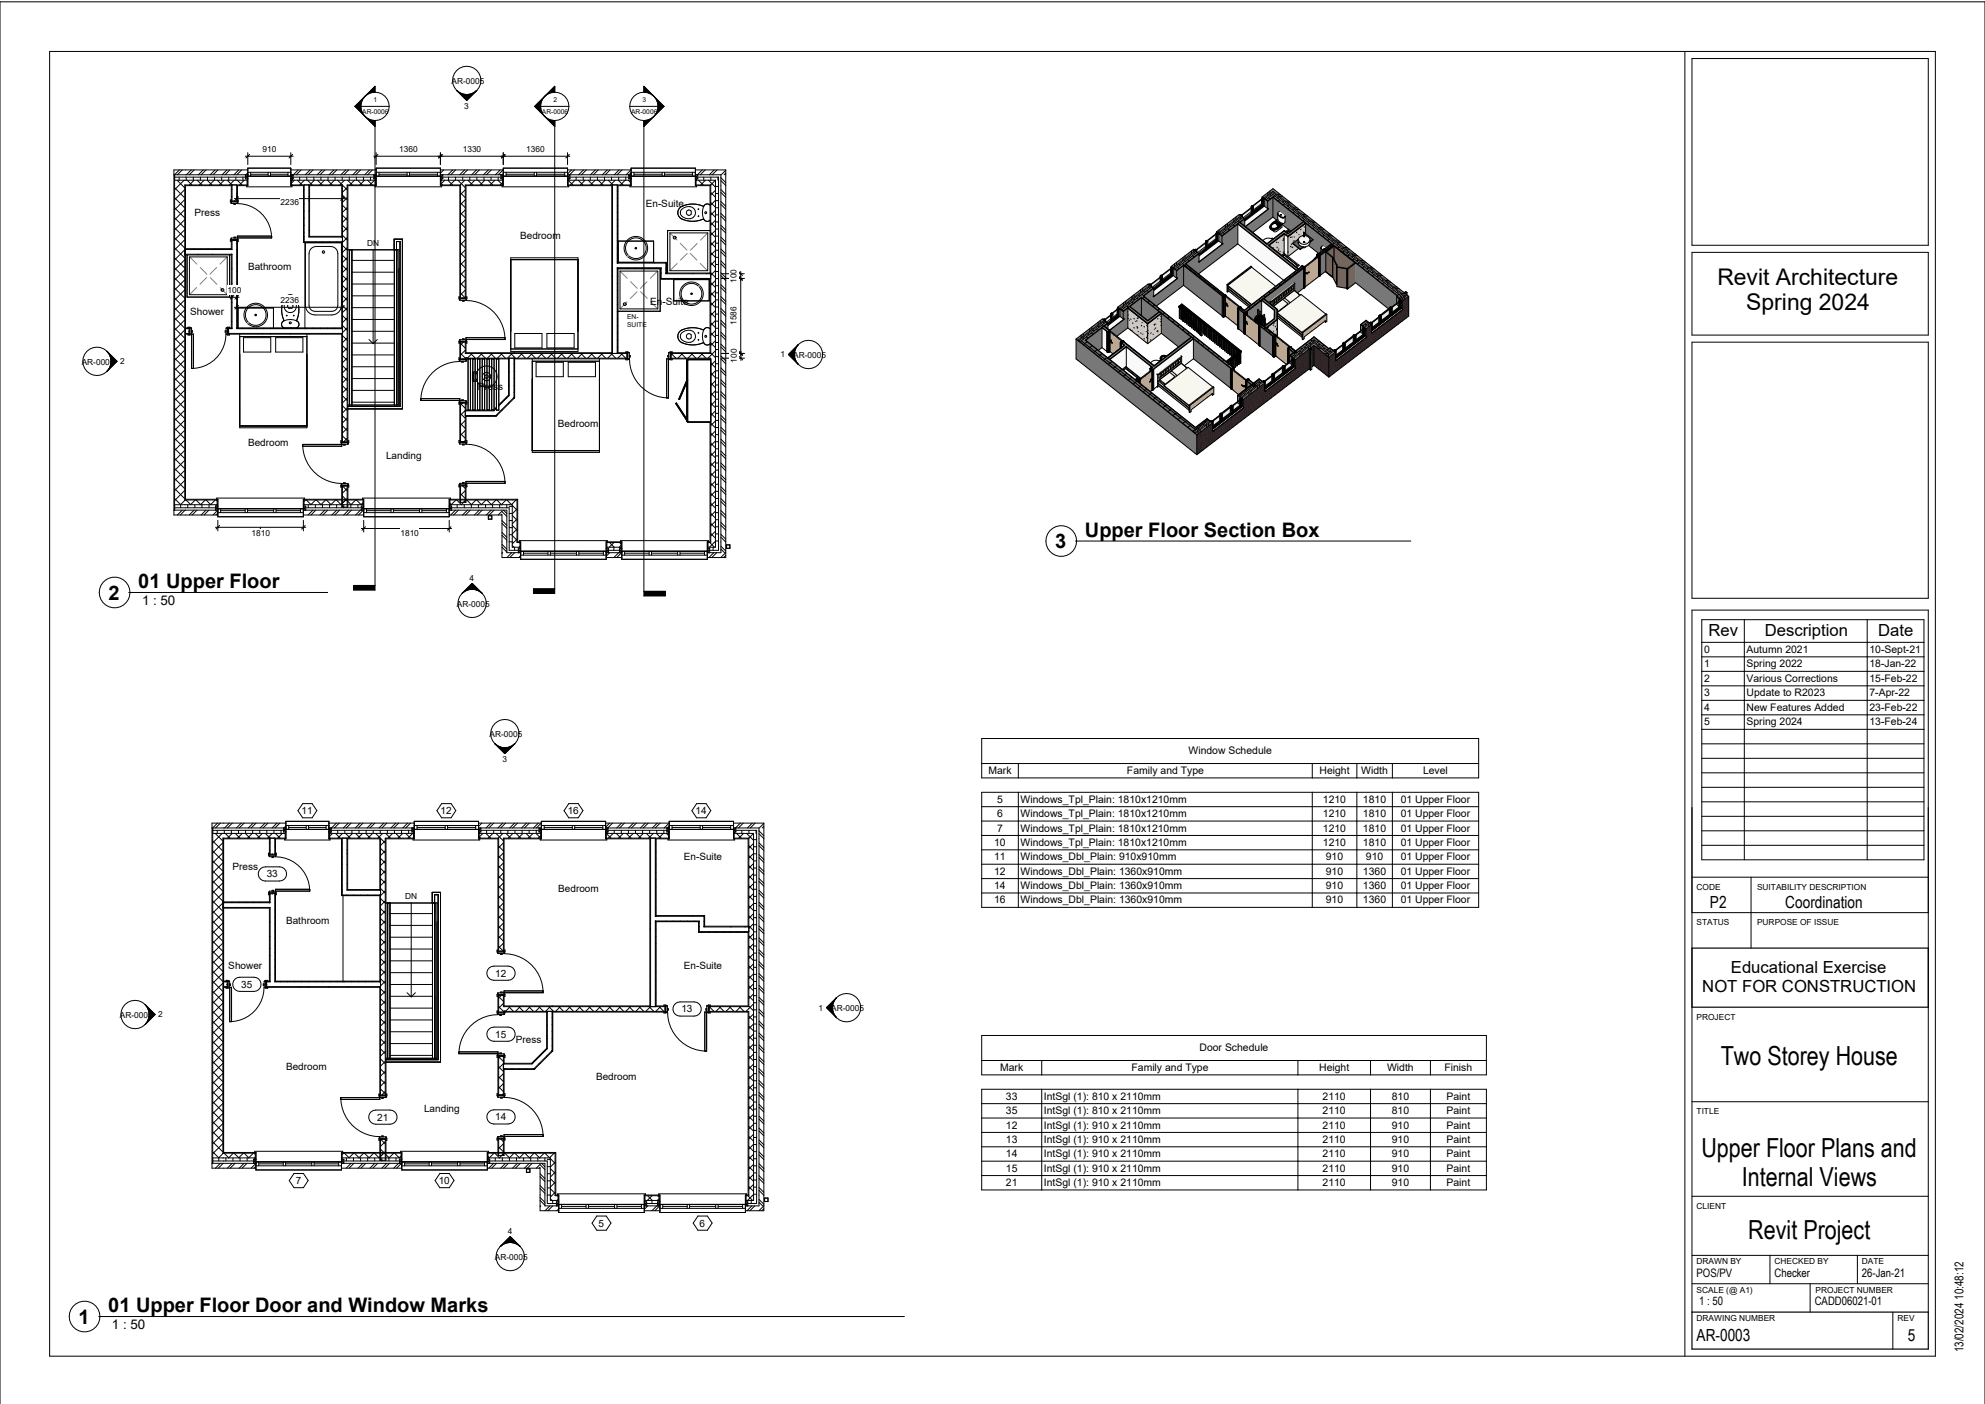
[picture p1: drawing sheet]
<svg xmlns="http://www.w3.org/2000/svg" width="840mm" height="594mm" viewBox="0 0 840 594" stroke-linecap="round" stroke-linejoin="round" font-family="sans-serif">
<defs><g id="words">
<g font-size="11.1">
<text x="728.2" y="450.5">Two Storey House</text>
<text x="720" y="489.4">Upper Floor Plans and</text>
<text x="737" y="501.9">Internal Views</text>
<text x="739.8" y="524.2">Revit Project</text>
</g>
<g font-size="9.7">
<text x="726.7" y="120.4">Revit Architecture</text>
<text x="739" y="131.3">Spring 2024</text>
</g>
<g font-size="8.5">
<text x="459.1" y="227">Upper Floor Section Box</text>
<text x="446.6" y="231.9">3</text>
<text x="58.5" y="248.7">01 Upper Floor</text>
<text x="46" y="253.6">2</text>
<text x="45.8" y="555.1">01 Upper Floor Door and Window Marks</text>
<text x="33.3" y="560">1</text>
</g>
<g font-size="7.1">
<text x="722.9" y="269.3">Rev</text>
<text x="746.8" y="269.3">Description</text>
<text x="794.8" y="269.3">Date</text>
<text x="723.6" y="384.3">P2</text>
<text x="755.5" y="384.3">Coordination</text>
<text x="732.5" y="411.8">Educational Exercise</text>
<text x="720.4" y="419.7">NOT FOR CONSTRUCTION</text>
<text x="717.9" y="567.5">AR-0003</text>
<text x="807.3" y="567.5">5</text>
</g>
<g font-size="5.6">
<text x="60.1" y="255.8">1 : 50</text>
<text x="47.4" y="562.1">1 : 50</text>
</g>
<text font-size="5.1" x="830.9" y="572.1" transform="rotate(-90 830.9 572.1)">13/02/2024 10:48:12</text>
<g font-size="4.9">
<text x="717.9" y="540.4">POS/PV</text>
<text x="750.9" y="540.1">Checker</text>
<text x="787.9" y="540.1">26-Jan-21</text>
<text x="719.1" y="552.3">1 : 50</text>
<text x="767.9" y="552.3">CADD06021-01</text>
</g>
<g font-size="4.4">
<text x="721.1" y="276.2">0</text>
<text x="739.1" y="276.2">Autumn 2021</text>
<text x="791.1" y="276.2">10-Sept-21</text>
<text x="721.1" y="282.3">1</text>
<text x="739.1" y="282.3">Spring 2022</text>
<text x="791.1" y="282.3">18-Jan-22</text>
<text x="721.1" y="288.5">2</text>
<text x="739.1" y="288.5">Various Corrections</text>
<text x="791.1" y="288.5">15-Feb-22</text>
<text x="721.1" y="294.6">3</text>
<text x="739.1" y="294.6">Update to R2023</text>
<text x="791.1" y="294.6">7-Apr-22</text>
<text x="721.1" y="300.7">4</text>
<text x="739.1" y="300.7">New Features Added</text>
<text x="791.1" y="300.7">23-Feb-22</text>
<text x="721.1" y="306.9">5</text>
<text x="739.1" y="306.9">Spring 2024</text>
<text x="791.1" y="306.9">13-Feb-24</text>
<text x="502.9" y="319.1">Window Schedule</text>
<text x="418.3" y="327.5">Mark</text>
<text x="476.9" y="327.5">Family and Type</text>
<text x="558.4" y="327.5">Height</text>
<text x="576.1" y="327.5">Width</text>
<text x="602.2" y="327.5">Level</text>
<text x="421.9" y="339.6">5</text>
<text x="431.9" y="339.6">Windows_Tpl_Plain: 1810x1210mm</text>
<text x="559.8" y="339.6">1210</text>
<text x="576.8" y="339.6">1810</text>
<text x="592.7" y="339.6">01 Upper Floor</text>
<text x="421.9" y="345.7">6</text>
<text x="431.9" y="345.7">Windows_Tpl_Plain: 1810x1210mm</text>
<text x="559.8" y="345.7">1210</text>
<text x="576.8" y="345.7">1810</text>
<text x="592.7" y="345.7">01 Upper Floor</text>
<text x="421.9" y="351.8">7</text>
<text x="431.9" y="351.8">Windows_Tpl_Plain: 1810x1210mm</text>
<text x="559.8" y="351.8">1210</text>
<text x="576.8" y="351.8">1810</text>
<text x="592.7" y="351.8">01 Upper Floor</text>
<text x="420.7" y="357.9">10</text>
<text x="431.9" y="357.9">Windows_Tpl_Plain: 1810x1210mm</text>
<text x="559.8" y="357.9">1210</text>
<text x="576.8" y="357.9">1810</text>
<text x="592.7" y="357.9">01 Upper Floor</text>
<text x="420.7" y="364">11</text>
<text x="431.9" y="364">Windows_Dbl_Plain: 910x910mm</text>
<text x="561" y="364">910</text>
<text x="578" y="364">910</text>
<text x="592.7" y="364">01 Upper Floor</text>
<text x="420.7" y="370.1">12</text>
<text x="431.9" y="370.1">Windows_Dbl_Plain: 1360x910mm</text>
<text x="561" y="370.1">910</text>
<text x="576.8" y="370.1">1360</text>
<text x="592.7" y="370.1">01 Upper Floor</text>
<text x="420.7" y="376.1">14</text>
<text x="431.9" y="376.1">Windows_Dbl_Plain: 1360x910mm</text>
<text x="561" y="376.1">910</text>
<text x="576.8" y="376.1">1360</text>
<text x="592.7" y="376.1">01 Upper Floor</text>
<text x="420.7" y="382.2">16</text>
<text x="431.9" y="382.2">Windows_Dbl_Plain: 1360x910mm</text>
<text x="561" y="382.2">910</text>
<text x="576.8" y="382.2">1360</text>
<text x="592.7" y="382.2">01 Upper Floor</text>
<text x="507.6" y="444.8">Door Schedule</text>
<text x="423.2" y="453.1">Mark</text>
<text x="478.8" y="453.1">Family and Type</text>
<text x="558.2" y="453.1">Height</text>
<text x="587" y="453.1">Width</text>
<text x="611.3" y="453.1">Finish</text>
<text x="425.7" y="465.3">33</text>
<text x="441.8" y="465.3">IntSgl (1): 810 x 2110mm</text>
<text x="559.7" y="465.3">2110</text>
<text x="588.9" y="465.3">810</text>
<text x="612.1" y="465.3">Paint</text>
<text x="425.7" y="471.4">35</text>
<text x="441.8" y="471.4">IntSgl (1): 810 x 2110mm</text>
<text x="559.7" y="471.4">2110</text>
<text x="588.9" y="471.4">810</text>
<text x="612.1" y="471.4">Paint</text>
<text x="425.7" y="477.4">12</text>
<text x="441.8" y="477.4">IntSgl (1): 910 x 2110mm</text>
<text x="559.7" y="477.4">2110</text>
<text x="588.9" y="477.4">910</text>
<text x="612.1" y="477.4">Paint</text>
<text x="425.7" y="483.5">13</text>
<text x="441.8" y="483.5">IntSgl (1): 910 x 2110mm</text>
<text x="559.7" y="483.5">2110</text>
<text x="588.9" y="483.5">910</text>
<text x="612.1" y="483.5">Paint</text>
<text x="425.7" y="489.6">14</text>
<text x="441.8" y="489.6">IntSgl (1): 910 x 2110mm</text>
<text x="559.7" y="489.6">2110</text>
<text x="588.9" y="489.6">910</text>
<text x="612.1" y="489.6">Paint</text>
<text x="425.7" y="495.7">15</text>
<text x="441.8" y="495.7">IntSgl (1): 910 x 2110mm</text>
<text x="559.7" y="495.7">2110</text>
<text x="588.9" y="495.7">910</text>
<text x="612.1" y="495.7">Paint</text>
<text x="425.7" y="501.8">21</text>
<text x="441.8" y="501.8">IntSgl (1): 910 x 2110mm</text>
<text x="559.7" y="501.8">2110</text>
<text x="588.9" y="501.8">910</text>
<text x="612.1" y="501.8">Paint</text>
</g>
<g font-size="4.2">
<text x="273.3" y="87.6">En-Suite</text>
<text x="82.3" y="91.5">Press</text>
<text x="220.1" y="101.2">Bedroom</text>
<text x="104.9" y="114.4">Bathroom</text>
<text x="275.2" y="129">En-Suite</text>
<text x="80.5" y="133.4">Shower</text>
<text x="202.2" y="165">Press</text>
<text x="236.1" y="180.5">Bedroom</text>
<text x="104.9" y="188.8">Bedroom</text>
<text x="163.3" y="194">Landing</text>
<text x="127.6" y="344.4">11</text>
<text x="186.4" y="344.4">12</text>
<text x="240.2" y="344.4">16</text>
<text x="294.3" y="344.4">14</text>
<text x="289.4" y="363.9">En-Suite</text>
<text x="98.4" y="367.9">Press</text>
<text x="112.9" y="371.2">33</text>
<text x="236.2" y="377.5">Bedroom</text>
<text x="121.1" y="390.7">Bathroom</text>
<text x="96.6" y="409.7">Shower</text>
<text x="209.6" y="413.2">12</text>
<text x="289.4" y="409.7">En-Suite</text>
<text x="102.1" y="417.9">35</text>
<text x="288.3" y="428.3">13</text>
<text x="209.6" y="439">15</text>
<text x="218.3" y="441.4">Press</text>
<text x="121.1" y="452.8">Bedroom</text>
<text x="252.2" y="456.8">Bedroom</text>
<text x="179.5" y="470.4">Landing</text>
<text x="209.6" y="474">14</text>
<text x="159.6" y="474.1">21</text>
<text x="125.1" y="500.9">7</text>
<text x="185.7" y="500.9">10</text>
<text x="253.3" y="518.9">5</text>
<text x="296.1" y="518.9">6</text>
</g>
<g font-size="3.5">
<text x="191.1" y="35.5">AR-0005</text>
<text x="196.5" y="46">3</text>
<text x="111.1" y="64.3">910</text>
<text x="168.9" y="64.3">1360</text>
<text x="195.8" y="64.3">1330</text>
<text x="222.7" y="64.3">1360</text>
<text x="118.7" y="86.9">2236</text>
<text x="155.4" y="104.2">DN</text>
<text x="311.7" y="119.7" transform="rotate(-90 311.7 119.7)">100</text>
<text x="96.3" y="124">100</text>
<text x="118.7" y="128.2">2236</text>
<text x="311.7" y="137.5" transform="rotate(-90 311.7 137.5)">1586</text>
<text x="34.6" y="154.3">AR-0005</text>
<text x="50.9" y="154.1">2</text>
<text x="311.8" y="153.4" transform="rotate(-90 311.8 153.4)">100</text>
<text x="330.3" y="151.2">1</text>
<text x="335.7" y="151.4">AR-0005</text>
<text x="106.4" y="226.9">1810</text>
<text x="169.4" y="226.8">1810</text>
<text x="198.7" y="245.6">4</text>
<text x="193.3" y="256.7">AR-0005</text>
<text x="207.2" y="311.8">AR-0005</text>
<text x="212.6" y="322.4">3</text>
<text x="717.9" y="376.3">CODE</text>
<text x="743.5" y="376.3">SUITABILITY DESCRIPTION</text>
<text x="171.5" y="380.5">DN</text>
<text x="717.9" y="391.3">STATUS</text>
<text x="743.5" y="391.3">PURPOSE OF ISSUE</text>
<text x="50.7" y="430.7">AR-0005</text>
<text x="67" y="430.5">2</text>
<text x="346.4" y="427.6">1</text>
<text x="351.8" y="427.8">AR-0005</text>
<text x="717.9" y="431.3">PROJECT</text>
<text x="717.9" y="471.3">TITLE</text>
<text x="717.9" y="511.3">CLIENT</text>
<text x="214.8" y="522">4</text>
<text x="209.4" y="533.1">AR-0005</text>
<text x="717.9" y="534.6">DRAWN BY</text>
<text x="750.9" y="534.6">CHECKED BY</text>
<text x="787.9" y="534.6">DATE</text>
<text x="717.9" y="546.8">SCALE (@ A1)</text>
<text x="768.3" y="546.8">PROJECT NUMBER</text>
<text x="717.9" y="559">DRAWING NUMBER</text>
<text x="802.9" y="559">REV</text>
</g>
<g font-size="2.8">
<text x="158.1" y="43.1">1</text>
<text x="234.2" y="43.1">2</text>
<text x="271.9" y="43.1">3</text>
<text x="153.3" y="48.1">AR-0006</text>
<text x="229.3" y="48.1">AR-0006</text>
<text x="267.1" y="48.1">AR-0006</text>
<text x="265.4" y="135">EN-</text>
<text x="265.4" y="138.3">SUITE</text>
</g>
</g></defs>
<g fill="none" stroke="#000" stroke-width=".42">
<path d="M73.6 73.9h31.3l-1 1.7M73.9 79.4l4.3 4.3M73.9 74.9h30M73.9 76.2h30.7M74.9 76.2l3.3 3.3M75.8 74.9v1.3M75.9 71.9l-2 2v141.9M77.1 71.9l-2 2M77.9 76.2l-4 4.1M78.8 74.9v1.3M79.2 76.2l2 2M80.9 71.9l-2 2"/>
<path d="M81.8 74.9v1.3M82.2 76.2l-2 2M82.2 71.9l-2.1 2M83.4 76.2l2 2M84.8 74.9v1.3M86 71.9l-2.1 2M86.4 76.2l-2 2M87.2 71.9l-2.1 2M87.7 76.2l2 2M87.8 74.9v1.3M90.6 76.2l-2 2M90.8 74.9v1.3"/>
<path d="M91 71.9l-2 2M91.9 76.2l2 2M92.2 71.9l-2 2M93.8 74.9v1.3M94.9 76.2l-2 2M96 71.9l-2 2M96.2 76.2l2 2v6.8h1v.3M96.8 74.9v1.3M97.3 71.9l-2.1 2M97.9 78.5v7.6h2.5M98.2 78.5h-19.7v132.7h13.7v7.4h36.2v-7.4h25.5v7.4h36.2v-7.4h29v18h1.2v7.4h36.2v-7.4h6.6v7.4h36.2v-7.4h1.2v-50.6M99.1 76.2l-2 2"/>
<path d="M99.8 74.9v1.3M100.2 78.7h.2M100.2 78.5h4.7v-7.4h18.2v7.4h5.6M100.2 78.2v6.8h-1M100.4 76.2l2 2M100.4 78.5v7.6M101.1 71.9l-2.1 2M102.3 71.9l-2.1 2M102.8 74.9v1.3M103.4 76.2l-2 2M103.9 73.9l1 1.7h-1zM104.4 78.5v.5h19.2v-.5"/>
<path d="M104.6 75.6v2.6h-26.4v133.3h13.7v2.6M104.9 73.1l-.9 .8M104.9 71.9h-31.3v146h18.6M104.9 74.5h18.2M104.9 72.9h18.2M106.1 73.7h7.4M106.1 72.9v1.6M113.5 72.9v1.6M114.5 72.9v1.6M114.5 73.7h7.4M121.9 72.9v1.6M123.1 71.9h36.1"/>
<path d="M123.4 78l.2 .2M123.4 76.2h35.5M123.4 75.6v2.6h21.5M123.8 75.6v.6M124.1 75.6l-1-1.7h36.1l-1 1.7M124.1 74.9h34.1M124.1 73.9v1.7h-1zM124.6 76.2l-1.2 1.3M125.9 76.2l2 2M126.2 71.9l-2 2M126.8 74.9v1.3M127.4 71.9l-2 2"/>
<path d="M128.4 78.5v24h16.2M128.7 78.2v24.1h16.2M128.8 76.2l-2 2M129.8 74.9v1.3M130.1 76.2l2 2M130.7 78.5h13.9v21.8M130.7 78.2v22.1h14.2M131 78.5v21.5h13.6M131.2 71.9l-2 2M132.5 71.9l-2.1 2M132.8 74.9v1.3M133.1 76.2l-2 2"/>
<path d="M134.3 76.2l2 2M135.8 74.9v1.3M136.3 71.9l-2.1 2M137.3 76.2l-2 2M137.5 71.9l-2.1 2M138.6 76.2l2 2M138.8 74.9v1.3M141.3 71.9l-2.1 2M141.5 76.2l-2 2M141.8 74.9v1.3M142.5 71.9l-2 2M142.8 76.2l2 2"/>
<path d="M144.8 74.9v1.3M144.9 78.3l2 2M145.8 76.2l-2 2M146.3 71.9l-2 2M146.9 79.4l-2 2M147.1 76.2l2 2M147.5 71.9l-2 2M147.8 74.9v1.3M150 76.2l-2 2M150.8 74.9v1.3M151.3 76.2l2 2M151.3 71.9l-2 2"/>
<path d="M152.6 71.9l-2.1 2M153.8 74.9v1.3M154.3 76.2l-2 2M155.6 76.2l2 2M156.4 71.9l-2.1 2M156.8 74.9v1.3M157.6 71.9l-2.1 2M158.2 73.9l1 1.7h-1zM158.5 76.2l-2 2M158.7 78.5v.5h28.2v-.5M158.9 75.6v2.6h-12v108.7h-2v-108.7M159.2 74.5h27.2"/>
<path d="M159.2 72.9h27.2M160.4 73.7h11.9M160.4 72.9v1.6M172.3 72.9v1.6M173.3 73.7h11.9M173.3 72.9v1.6M185.2 72.9v1.6M186.4 71.9h26.5l-2 2M186.5 71.9l-.1 .2M186.7 77.7l.6 .5M186.7 75.6v2.6h8.2v47.8h2v-47.8h15.8v-2.6M186.7 76.2h26"/>
<path d="M186.8 75.6v.6M187.4 75.6l-1-1.7h26.6l-1 1.7M187.4 74.9h24.6M187.4 73.9v1.7h-1zM187.8 71.9l-1.4 1.4M188.2 76.2l-1.5 1.6M189.5 76.2l2 2M189.8 74.9v1.3M191.6 71.9l-2.1 2M192.5 76.2l-2 2M192.8 71.9l-2.1 2M192.8 74.9v1.3"/>
<path d="M193.7 76.2l3.2 3.2M195.8 74.9v1.3M196.6 71.9l-2 2M196.7 76.2l-2 2M197.8 71.9l-2 2M198 76.2l2 2M198.8 74.9v1.3M200.9 76.2l-2 2M201.6 71.9l-2 2M201.8 74.9v1.3M202.2 76.2l2 2M202.9 71.9l-2.1 2"/>
<path d="M204.8 74.9v1.3M205.2 76.2l-2 2M206.5 76.2l2 2M206.7 71.9l-2.1 2M207.8 74.9v1.3M207.9 71.9l-2.1 2M209.4 76.2l-2 2M210.7 76.2l2 2M210.8 74.9v1.3M211.7 71.9l-2.1 2M212 73.9l1 1.7h-1zM212.5 78.5v.5h28.2v-.5"/>
<path d="M212.7 77.2l-1 1M213 74.5h27.2M213 72.9h27.2M214.2 73.7h11.9M214.2 72.9v1.6M226.1 72.9v1.6M227.1 73.7h11.9M227.1 72.9v1.6M239 72.9v1.6M240.2 71.9h26.8l-2 2M240.5 75.6v2.6h26.3v-2.6M240.8 75.6v.6"/>
<path d="M241.2 75.6l-1-1.7h26.9l-1 1.7M241.2 74.9h24.9M241.2 73.9v1.7h-1zM241.9 71.9l-1.7 1.7M243.1 71.9l-2.1 2M243.4 76.2l-2 2M243.8 74.9v1.3M244.6 76.2l2 2M246.8 74.9v1.3M246.9 71.9l-2.1 2M247.6 76.2l-2 2M248.1 71.9l-2 2"/>
<path d="M248.9 76.2l2 2M249.8 74.9v1.3M251.8 76.2l-2 2M251.9 71.9l-2 2M252.8 74.9v1.3M253.1 76.2l2 2M253.1 71.9l-2 2M255.8 74.9v1.3M256.1 76.2l-2 2M257 71.9l-2.1 2M257.4 76.2l2 2M258.2 71.9l-2.1 2"/>
<path d="M258.8 74.9v1.3M258.9 78.5v70.7M259.2 78.2v71.3l-2 2M259.2 78.5h-19v-7.4h-27.2v7.4h-15.8v48.6h-2.6v-48.6h-8.2v-7.4h-27.2v7.4h-12v109.5h-19.1M260.3 76.2l-2 2M261.2 78.5h5.9v-7.4h27.2v7.4h6.2v37.3M261.2 78.2v33.1h20.8M261.4 78.5v32.8M261.6 76.2l2 2M261.8 74.9v1.3M262 71.9l-2.1 2M263.2 71.9l-2 2"/>
<path d="M264.6 76.2l-2 2M264.8 74.9v1.3M265.9 76.2l.9 .9M266.1 73.9l1 1.7h-1zM266.6 78.5v.5h28.2v-.5M266.8 76.2l-26.3 .1 1.9 1.9M267.1 73.1l-.9 .8M267.1 74.5h27.2M267.1 72.9h27.2M268.3 73.7h11.9M268.3 72.9v1.6M280.2 72.9v1.6"/>
<path d="M281.2 73.7h11.9M281.2 72.9v1.6M293.1 72.9v1.6M294.3 71.9h12.8v164h-7.8M294.6 75.6v2.6h6.2M294.6 76.2h8.2M294.8 75.6v.6M295.3 75.6l-1-1.7h10.8v159.9h-5.8l1-1.7M295.3 74.9h8.8v157.9h-3.8M295.3 73.9v1.7h-1zM295.6 76.2l2 2M297.2 71.9l-2.1 2"/>
<path d="M297.8 74.9v1.3M298.4 71.9l-2 2M298.5 76.2l-2 2M299.8 76.2l3 3M300.8 78.2v71.3h-16.8v2h16.8v78h-1.2v2.6M300.8 78.2h.1M300.8 74.9v1.3M302.2 71.9l-2 2M302.8 76.2l-2 2M302.8 78.9h1.3M302.8 76.2v155.3h-3.2M303.4 71.9l-2 2"/>
<path d="M303.8 74.9v1.3M305.1 76.4l2 2M305.1 75.2l2 2M307.1 73.2l-.7 .7M307.1 72l-1.9 1.9M73.9 92.1l4.3 4.3M73.9 96.4l4.3 4.3M73.9 87.9l4.3 4.3M73.9 83.7l4.3 4.3M78.2 80.2l-4.3 4.3M78.2 84.4l-4.3 4.3M78.2 88.7l-4.3 4.3"/>
<path d="M78.2 92.9l-4.3 4.3M78.2 97.2l-4.3 4.3M97.9 84.6h-.4v.8l.4 .6M97.9 85.3h2.5M97.9 85.5h2.5M97.9 83.3h.3M98.2 80.1l-.1 .2M99 86.1v.4h.6v-.4M100.2 84.7l.6-.1v.8l-.4 .6M100.2 81.7h.2M100.4 86.1a14.5 14.5 0 0 1 14.6 14.6M128.4 83.3h.3"/>
<path d="M128.4 80.3h.3M128.4 86.3h.3M128.4 89.3h.3M128.4 92.3h.3M128.4 95.3h.3M128.4 98.3h.3M130.7 83.3h.1M130.7 89.4h.1M130.7 97.5h.1M130.8 84.7l-.1 .1M144.9 99.5l2 2M144.9 91l2 2"/>
<path d="M144.9 86.8l2 2M144.9 82.6l2 2M144.9 95.3l2 2M146.9 83.6l-2 2M146.9 87.8l-2 2M146.9 92.1l-2 2M146.9 96.3l-2 2M194.9 85.9l2 2M194.9 81.6l2 2M194.9 98.6l2 2M194.9 94.4l2 2M194.9 90.1l2 2"/>
<path d="M196.9 80.3l-2 2M196.9 84.5l-2 2M196.9 88.8l-2 2M196.9 93l-2 2M196.9 97.3l-2 2M261.2 98.9h.2M261.2 95.9h.2M261.2 92.9h.2M261.2 89.9h.2M261.2 86.9h.2M261.2 83.9h.2M261.2 80.9h.2"/>
<path d="M283.5 98.5h16v16h-16zM286.8 90l.7 1.9 1.1 .8M286.8 90a3 3 0 0 0 1.8 2.7M288.4 88.6a3.3 3.3 0 0 1 3.4-1.3 3.3 3.3 0 0 1 2.5 2.7 3.3 3.3 0 0 1-3.2 2.7 3.3 3.3 0 0 1-3.2-2.7zM288.6 87.3l-1.5 1.3-.3 1.4M288.6 87.3a11.2 11.2 0 0 1 9.2 0M288.6 87.3a3 3 0 0 0-1.8 2.7M290.8 89.2a1.1 1.1 0 0 1 1.7 .2v1.2a1.13 1.13 0 0 1-1.7 .3 1.13 1.13 0 0 1 0-1.7zM295.4 91.4l.3 .1zM295.4 88.4l.3 .2zM297.8 92.6a11.2 11.2 0 0 1-9.2 .1M297.8 92.6a1.65 1.65 0 0 0 2.7 .6"/>
<path d="M297.8 92.7a1.61 1.61 0 0 0 2.7 .4M297.8 87.3a6.9 6.9 0 0 0 0 5.4M300.5 86.8a1.64 1.64 0 0 0-2.7 .5M300.5 86.8a1.6 1.6 0 0 0-2.7 .5M300.5 97.5h-18v18M300.8 81.4l2 2M300.8 98.4l2 2M300.8 94.2l2 2M300.8 89.9l2 2M300.8 85.7l2 2M302.8 99.9h1.3M302.8 96.9h1.3"/>
<path d="M302.8 93.9h1.3M302.8 90.9h1.3M302.8 87.9h1.3M302.8 84.9h1.3M302.8 81.9h1.3M302.8 80.5l-2 2M302.8 84.7l-2 2M302.8 89l-2 2M302.8 93.2l-2 2M302.8 97.5l-2 2M305.1 81.4l2 2.1M305.1 96.5l2 2.1"/>
<path d="M305.1 91.5l2 2M305.1 86.5l2 2M305.1 95.3l2 2M305.1 90.3l2 2M305.1 85.2l2 2.1M305.1 80.2l2 2.1M73.9 117.6l4.3 4.3M73.9 113.4l4.3 4.3M73.9 109.1l4.3 4.3M73.9 104.9l4.3 4.3M73.9 100.6l4.3 4.3M78.2 101.4l-4.3 4.3"/>
<path d="M78.2 107.9h19.7v30.9M78.2 107.6h20v31.5h-1.5v1M78.2 105.3h19.7M78.2 105.7l-4.3 4.3M78.2 109.9l-4.3 4.3M78.2 114.1l-4.3 4.3M78.2 118.4l-4.3 4.3M78.2 105.6h20v-3.8l2-.1v37.4h44.7M79 105.3v.3M79.2 107.9v17.8h18v-17.8M80.2 108.7h16v16h-16zM82 105.3v.3"/>
<path d="M85 105.3v.3M88 105.3v.3M91 105.3v.3M94 105.3v.3M97 105.3v.3M97.9 100.8l-.4 .6v.8h.4M97.9 101.5h2.5M97.9 101.3h2.5M97.9 119.8h.3M97.9 113.7h.3M99 100.7v-.4h.6v.4M99.2 101.5v.3"/>
<path d="M100.2 117.7h.2M100.2 114.7h.2M100.2 111.7h.2M100.2 108.7h.2M100.2 105.7h.2M100.2 102.7h.2M100.4 100.8l.4 .6v.8h-.4M100.4 100.7h-2.5v4.9M100.4 100.7h14.6M115 100.7v-.8h-14.6v38.9M128.4 101.3h.3M129 102.3v36.8"/>
<path d="M129.2 102.7h15.3v26.5a4.1 4.1 0 0 1-4.1 4h-7.1a4.1 4.1 0 0 1-4.1-4zM130.5 102.3v.2M131.4 105.5l.6-.6 1.8-.6h6.1a3 3 0 0 1 3.1 3v21.9a2.54 2.54 0 0 1-2.6 2.5h-7.1a2.54 2.54 0 0 1-2.5-2.5v-21.9zM133.5 102.3v.2M136.5 102.3v.2M139.5 102.3v.2M142.5 102.3v.2M144.6 102.3v36.8M144.9 116.5l2 2M144.9 112.3l2 2M144.9 108l2 2M144.9 103.8l2 2"/>
<path d="M146.9 117.5l-2 2M146.9 100.6l-2 2M146.9 104.8l-2 2M146.9 109.1l-2 2M146.9 113.3l-2 2M147.2 105.7h21.7v.7M147.9 105.7v65.7M148.9 110.2h18M148.9 115.2h18M148.9 105.7v65.7M157.9 105.7v39.7M166.8 105.7v-4.5h3.5v71.8h-23.1"/>
<path d="M166.9 105.7v65.7M167.8 105.7v-3.5h1.5v69.8h-22.1M167.9 105.7v65.7M168.8 106.4v65h-21.6M194.9 119.8l2 2M194.9 115.6l2 2M194.9 111.3l2 2M194.9 107.1l2 2M194.9 102.8l2 2M196.9 105.7l-2 2M196.9 110l-2 2M196.9 118.5l-2 2"/>
<path d="M196.9 101.5l-2 2M196.9 114.2l-2 2M216.1 109.1h28.5v39.6h-28.5zM216.1 109.8h28.5M258.9 116.6l.2 .3M259.2 114.2l-.2 .3M261.2 119.9h.2M261.2 116.9h.2M261.2 113.9h.2M261.2 110.9h.2M261.2 107.9h.2M261.2 104.9h.2"/>
<path d="M261.2 101.9h.2M261.4 113.7h18v18h-18M261.4 113.3v35.9M261.4 113.6h18.4M261.4 111h20.6v4.5M261.6 111v-9h15v9M262.4 114.7h16v16h-16zM262.7 113.3v.3M265.4 108.3a5 5 0 0 1 2.5-8.2 5 5 0 0 1 6 6.1 5 5 0 0 1-8.2 2.5M265.7 113.3v.3M265.8 107.9a4.4 4.4 0 0 1 2.2-7.2 4.4 4.4 0 0 1 5.3 5.4 4.4 4.4 0 0 1-7.2 2.2M268.7 113.3v.3"/>
<path d="M268.9 104.7l.5 .2-.2 .4h-.3zM271.7 113.3v.3M274.7 113.3v.3M276.8 111l.2 .3M277.7 113.3v.3M279.5 117.8h21.3M279.5 113.6v4.5h21M279.8 117.8v-4.5h-18.6v36.2M281 117.8v.3M281.5 111h.1M281.8 114.5h.2M281.8 111.5h.2"/>
<path d="M281.8 115.5h18.7M281.8 111.3v4.5h19M284 117.8v.3M285.1 118.3h15v9h-15zM287 117.8v.3M290 117.8v.3M293 117.8v.3M293 115.8h.3M296 117.8v.3M299 117.8v.3M299.1 115.8h.3M300.5 117.8v31.4h-17.6v19.2"/>
<path d="M300.8 111.1l2 2M300.8 106.9l2 2h1.3M300.8 119.6l2 2M300.8 115.4l2 2M300.8 102.7l2 2M302.8 110.2l-2 2M302.8 118.7l-2 2M302.8 117.9h1.3M302.8 114.9h1.3M302.8 111.9h1.3M302.8 102.9h1.3M302.8 101.7l-2 2"/>
<path d="M302.8 114.4l-2 2M304.1 105.9h-1.3l-2 2M305.1 115.4l2 2.1M305.1 116.6l2 2.1M305.1 111.6l2 2.1M305.1 106.6l2 2M305.1 101.5l2 2.1M305.1 110.4l2 2M305.1 105.4l2 2M305.1 100.3l2 2.1M73.9 138.8l4.3 4.3M73.9 134.6l4.3 4.3"/>
<path d="M73.9 130.3l4.3 4.3M73.9 126.1l4.3 4.3M73.9 121.8l4.3 4.3M78.2 122.6l-4.3 4.3M78.2 126.9l-4.3 4.3M78.2 131.1l-4.3 4.3M78.2 135.4l-4.3 4.3M78.2 139.6l-4.3 4.3M78.5 138.8h2.6v2.6M78.5 139.1h1.5v2h-1.5M79.6 138.8v-.4h.8l.6 .4M80.3 138.8v2.6"/>
<path d="M80.4 138.8v2.6M81.1 139.9h.3v.7h-.3M95.7 139.9h-.4v.7h.4M95.8 138.8l.6-.4h.8v.4M96.3 138.8v2.6M96.5 138.8v2.6M96.5 138.8v1.3M97.9 128h.3M97.9 136.1h.3M98.2 138.8h-2.5v2.6M98.2 124.9h-.1M100.2 138.8h44.4"/>
<path d="M100.2 138.7h.2M100.2 135.7h.2M100.2 132.7h.2M100.2 129.7h.2M100.2 126.7h.2M100.2 123.7h.2M100.2 120.7h.2M102.5 138.8v.3M104.5 136.6a5 5 0 0 1 2.5-8.2 5 5 0 0 1 6.1 6.1 5 5 0 0 1-8.2 2.5M104.9 136.2a4.4 4.4 0 0 1 2.3-7.2 4.4 4.4 0 0 1 5.3 5.3 4.4 4.4 0 0 1-7.2 2.2M105.5 138.8v.3M108 133l.5 .1-.2 .5-.4-.3z"/>
<path d="M108.5 138.8v.3M111.5 138.8v.3M114.5 138.8v.3M115.7 138.8v-8.5h-15v8.5M117.5 138.8v.3M119.9 138.6v.2M120.1 126.5a11.2 11.2 0 0 0 .1 9.2M120.1 135.7a1.65 1.65 0 0 0-.2 2.9M120.1 135.7a5.2 5.2 0 0 1 6.4 1.1l-.2 1.3-.5 .5M120.2 135.7a1.65 1.65 0 0 0-1.1 1.4 1.65 1.65 0 0 0 .8 1.5M120.5 138.8v.3M121.3 133.4l.1 .2z"/>
<path d="M121.5 126.3a2.3 2.3 0 0 1 3.7 1.8 2.77 2.77 0 0 1-2.4 4.2 2.77 2.77 0 0 1-2.3-4.2zM122 128.7a1.13 1.13 0 0 1 1.7 .1 1.13 1.13 0 0 1-.3 1.6h-1.2a1.1 1.1 0 0 1-.2-1.7zM122.8 124.8l1.4 .3 1.3 1.4M122.8 124.8l-1.3 .3-1.4 1.4M122.8 124.8a3 3 0 0 0-2.7 1.7M122.8 124.8a3 3 0 0 1 2.7 1.7M123.5 138.8v.3M124.2 133.4l.2 .2zM125.5 135.7a1.65 1.65 0 0 1 1 1.4 1.65 1.65 0 0 1-.7 1.5M125.5 126.5a11.2 11.2 0 0 1 0 9.2M125.8 138.6v.2M126.5 138.8v.3"/>
<path d="M129.5 138.8v.3M132.5 138.8v.3M135.5 138.8v.3M138.5 138.8v.3M141.5 138.8v.3M144.5 138.8v.3M144.9 137.7l2 2M144.9 133.5l2 2M144.9 129.2l2 2M144.9 125l2 2M144.9 120.7l2 2M146.9 121.8l-2 2"/>
<path d="M146.9 126l-2 2M146.9 130.3l-2 2M146.9 134.5l-2 2M146.9 138.8l-2 2M148.9 120.2h18M148.9 125.2h18M148.9 130.2h18M148.9 135.2h18M194.6 125.6h-.4v.8l.4 .6M194.6 126.3h2.6M194.6 126.4h2.6M194.9 124.1l1.9 1.9"/>
<path d="M195.7 127.1v.4h.7v-.4M196.9 122.7l-2 2M197.2 127.1a16.5 16.5 0 0 1 16.5 16.5M197.2 125.6h.4v.8l-.4 .6M261.2 137.9h.2M261.2 134.9h.2M261.2 131.9h.2M261.2 128.9h.2M261.2 125.9h.2M261.2 122.9h.2M288.6 139.6l-1.1 .8-.7 1.9M288.6 139.6a11.2 11.2 0 0 1 9.2 0"/>
<path d="M288.6 139.6a3 3 0 0 0-1.8 2.7M292.3 124.1l.2-.1 .5 .3-.5 .3zM295.6 121a4.4 4.4 0 0 0-7.3 2.2 4.4 4.4 0 0 0 5.3 5.4 4.4 4.4 0 0 0 2.3-7.2M296 120.6a5 5 0 0 0-8.2 2.5 5 5 0 0 0 6 6 5 5 0 0 0 2.5-8.2M297.8 139.6a1.65 1.65 0 0 1 2.7-.5 1.64 1.64 0 0 0-2.7 .5 6.9 6.9 0 0 0 0 5.4M300.8 136.6l2 2M300.8 132.4l2 2M300.8 128.1l2 2M300.8 123.9l2 2M302.8 127.1l-2 2M302.8 131.4l-2 2M302.8 135.6l-2 2"/>
<path d="M302.8 139.9l-2 2M302.8 122.9l-2 2M302.8 138.9h1.3M302.8 135.9h1.3M302.8 132.9h1.3M302.8 129.9h1.3M302.8 126.9h1.3M302.8 123.9h1.3M302.8 120.9h1.3M305.1 136.7l2 2.1M305.1 131.7l2 2.1M305.1 126.7l2 2"/>
<path d="M305.1 121.7l2 2M305.1 135.5l2 2.1M305.1 130.5l2 2M305.1 125.5l2 2M305.1 120.4l2 2.1M73.9 155.8l4.3 4.3M73.9 151.5l4.3 4.3M73.9 147.3l4.3 4.3M73.9 143.1l4.3 4.3M78.2 143.8l-4.3 4.3M78.2 148.1l-4.3 4.3M78.2 152.3l-4.3 4.3"/>
<path d="M78.2 156.6l-4.3 4.3M78.5 141.4h3.4v14.5h-.8M79.6 141.4v.4h.8l.6-.4M80 140.1h.3M80.1 140.1l.2 .3M81.1 141.4v14.5M95.6 141.4a14.5 14.5 0 0 1-14.5 14.5M95.7 141.4h48.9M95.8 141.4l.6 .4h.8v-.4M96.5 140.1h.3v1h48.1M99.4 141.1h.1M101.4 141.4v39.6h28.5v-39.6"/>
<path d="M103.1 142.9h11.5v6h-11.5zM109.9 141.1h.1M111.1 141.1l.2 .2M114.6 141.1l-.1 .3M116.7 142.9l11.5-.1v6.1h-11.5zM122.9 141.2l.2 .2M129.9 142.4h-28.5M131 141.1l-.1 .3M144.6 141.1v47.7h-16.5v-.8M144.9 158.9l2 2M144.9 154.7l2 2M144.9 150.4l2 2"/>
<path d="M144.9 146.2l2 2M144.9 142l2 2M146.9 143l-2 2M146.9 147.2l-2 2M146.9 151.5l-2 2M146.9 155.7l-2 2M146.9 160l-2 2M148.9 145.2h18M148.9 140.2h18M148.9 150.2h18M148.9 155.2h18M156.1 143.6l1.8 1.8"/>
<path d="M159.7 143.6l-1.8 1.8M194.6 143.8l-.4 .6v.8h.4M194.6 152.9a16.5 16.5 0 0 0-16.5 16.5M194.6 151.4h-.4v.8l.4 .6M194.6 144.5h2.6M194.6 152.1h2.6M194.6 144.3h2.6M194.6 152.2h2.6M194.9 149.5l2 2M194.9 145.3l2 2M194.9 144.8h2v4.7h68.3v2h-68.3v.3h-2zM195.4 152.9v.4h.6v-.4"/>
<path d="M195.7 143.7v-.4h.7v.4M196 144.8l-1.1 1.1M196.9 148.2l-2 2M197.2 143.8l.4 .6v.8h-.4M197.2 151.8h18.3M198.1 151.8v21.7M199.1 151.8v21.7M199.1 149.5l2 2M199.8 149.5l-2 2M199.9 157.3v4M199.9 157.3h2M199.9 157.3l.5 .6"/>
<path d="M200.1 159.8h.3M200.1 158.8h.3M200.1 151.8v21.7M200.4 157.9h1.2M200.4 157.9v2.9M201.1 151.8v21.7M202.1 151.8v21.7M203.1 151.8v21.7M203.4 149.5l2 2M204 149.5l-2 2M204.1 151.8v21.7M205.1 151.8v21.7"/>
<path d="M206.1 151.8v21.7M207.1 151.8v21.7M207.6 149.5l2 2M208.1 151.8v21.7M208.3 149.5l-2 2M209.1 151.8v21.7M210.1 151.8v21.7h1v-21.7M211.9 149.5l2 2M212.5 149.5l-2 2M213.7 143.6l-19.1 .1v9.2h2.6v-1.5h.4v.8l-.4 .6M213.7 143.6v-.7h-16.5v6.3h62M215.2 151.8v15.8"/>
<path d="M215.5 157.4h.1M215.5 151.5v15.8l-4.4 4.4M216.1 149.5l2 2M216.1 147.6h28.5M216.7 149.5l-2 2M217.5 157.1h.2M217.5 154.1h.2M217.5 151.8h48.8M217.5 151.5v17.1M217.7 151.8v16.5l-7.7 7.8h-12.8M217.8 141.1h11.6v6.1h-11.6zM220.4 149.5l2 2"/>
<path d="M221 149.5l-2 2M224.6 149.5l2 2M225.2 149.5l-2 2M225.2 152.8h28.5M225.2 151.8v39.6h28.5v-39.6M226.9 153.3h11.5v6.1h-11.5zM228.8 149.5l2 2M229.5 149.5l-2 2M231.4 141.1h11.6v6.1h-11.6zM233.1 149.5l2 2M233.7 149.5l-2 2M237.3 149.5l2 2"/>
<path d="M238 149.5l-2 2M240.5 153.3h11.5v6.1h-11.5zM241.6 149.5l2 2M242.2 149.5l-2 2M245.8 149.5l2 2M246.4 149.5l-2 2M250.1 149.5l2 2M250.7 149.5l-2 2M254.3 149.5l2 2M254.9 149.5l-2 2M258.5 149.5l2 2M259.2 142.7l-.1 .1"/>
<path d="M261.2 146.9h.2M261.2 143.9h.2M261.2 140.9h.2M261.2 149.2h5.1v2.6M262.8 149.5l2 2M263.4 149.5l-2 2M264.8 151.8v.4h.8l.6-.4M264.8 149.2v-.4h.8l.6 .4M265.5 149.2v2.6M265.7 149.2v2.6M266.3 150.4h.4v.6h-.4M266.4 151.8a16.5 16.5 0 0 0 16.5 16.6"/>
<path d="M282.9 150.4h-.3v.6h.3M283 151.8l.6 .4h.8v-.4M283 149.2l.6-.4h.8v.4M283.6 149.2v2.6M283.7 149.2v2.6M284 149.6l2 1.9M284.6 149.5l-.6 .6M286.8 142.3l.7 1.9 1.1 .8M286.8 142.3a3 3 0 0 0 1.8 2.7M288.2 149.5l2 2M288.4 140.9a3.3 3.3 0 0 1 3.4-1.3 3.3 3.3 0 0 1 2.5 2.7 3.3 3.3 0 0 1-3.2 2.7 3.3 3.3 0 0 1-3.2-2.7zM288.9 149.5l-2 2"/>
<path d="M290.6 152.4h.4M290.8 141.5a1.1 1.1 0 0 1 1.7 .2v1.2a1.13 1.13 0 0 1-1.7 .3 1.13 1.13 0 0 1 0-1.7zM291 152.1v26.5h9.8M292.5 149.5l2 2M293.1 149.5l-2 2M295.4 143.7l.3 .2zM295.4 140.7l.3 .2zM296.7 149.5l2 2M297.3 149.5l-2 2M297.8 144.9a11.2 11.2 0 0 1-9.2 .1M297.8 144.9a1.65 1.65 0 0 0 2.7 .6 1.64 1.64 0 0 1-2.7-.6zM300.5 152.1v-.3h-18.4v16.6h.8"/>
<path d="M300.8 152.1h-10.2v8.8M300.8 157.8l2 2.1h1.3M300.8 153.6l2 2M300.8 149.3l2 2M300.8 145.1l2 2M300.8 140.8l2 2M302.8 152.6l-2 2M302.8 144.1l-2 2M302.8 148.4l-3.2 3.1M302.8 153.9h1.3M302.8 150.9h1.3M302.8 147.9h1.3"/>
<path d="M302.8 144.9h1.3M302.8 141.9h1.3M304.1 156.9h-1.3l-2 1.9M305.1 156.9l2 2M305.1 151.8l2 2.1M305.1 146.8l2 2.1M305.1 141.8l2 2M305.1 155.6l2 2.1M305.1 150.6l2 2.1M305.1 145.6l2 2M305.1 140.6l2 2M73.9 177l4.3 4.3"/>
<path d="M73.9 172.8l4.3 4.3M73.9 168.5l4.3 4.3M73.9 164.3l4.3 4.3M73.9 160l4.3 4.3M78.2 165.1l-4.3 4.3M78.2 169.3l-4.3 4.3M78.2 177.8l-4.3 4.3M78.2 160.8l-4.3 4.3M78.2 173.5l-4.3 4.3M144.9 175.9l2 2M144.9 171.7l2 2M144.9 167.4l2 2"/>
<path d="M144.9 163.2l2 2M146.9 176.9l-2 2M146.9 172.7l-2 2M146.9 164.2l-2 2M146.9 168.5l-2 2M148.9 170.2h18M148.9 160.2h18M148.9 165.2h18M178.1 169.4l19.1 .1v4.3M178.1 169.4v-.7h16.5v19.2h2.6M194.6 169.6l-.4 .6v.8h.4M194.6 170.3h2.6"/>
<path d="M194.6 170.1h2.6M194.9 179.2l2 2M194.9 175l2 2M194.9 170.7l2 2M194.9 170.6h2v16.2h-2zM195.4 169.5v-.4h.6v.4M195.7 170.6l-.8 .8M196.9 177.9l-2 2M196.9 173.6l-2 2M196.9 175.8h13.3M197.2 169.6l.4 .6v.8h-.4M197.2 175.8v12.1"/>
<path d="M197.2 173.5h12.1M197.6 175.8v.3M199.9 161.3h2M200.4 160.8l-.5 .5M200.4 160.8h1.2M200.6 175.8v.3M203.6 175.8v.3M206.6 175.8v.3M209.6 175.8v.3M209.9 172.5l.2 .1M210.1 172.4l-1 1M210.1 172.7l-1.1 1.1h-12.1"/>
<path d="M212.1 170.4l.1 .2M214.2 168.3l.2 .1M215.2 167.3l-4.1 4.1M215.3 162.9l.2 .3M215.3 161.7l-.1 .2M217.5 166.1h.2M217.5 163.1h.2M217.5 160.1h.2M217.5 168.1l-7.7 7.7M285.9 170.7l.3-.2 4.8 7.4-.3 .2zM290.6 161.9v15.3M290.6 177.9v.4h.4"/>
<path d="M290.6 160.7h.4M290.6 160.8l.4 .2-3.4 8-.4-.1zM300.8 179l2 2M300.8 174.8l2 2M300.8 170.5l2 2M300.8 166.3l2 2M300.8 162l2 2M302.8 177.9h1.3M302.8 174.9h1.3M302.8 171.9h1.3M302.8 168.9h1.3M302.8 165.9h1.3"/>
<path d="M302.8 162.9h1.3M302.8 161.1l-2 2M302.8 165.3l-2 2M302.8 169.6l-2 2M302.8 173.8l-2 2M302.8 178.1l-2 2M305.1 177l2 2M305.1 171.9l2 2.1M305.1 166.9l2 2.1M305.1 161.9l2 2M305.1 175.8l2 2M305.1 170.7l2 2.1"/>
<path d="M305.1 165.7l2 2M305.1 160.7l2 2M73.9 198.2l4.3 4.3M73.9 194l4.3 4.3M73.9 189.7l4.3 4.3M73.9 185.5l4.3 4.3M73.9 181.2l4.3 4.3M78.2 190.5l-4.3 4.3M78.2 194.7l-4.3 4.3M78.2 199l-4.3 4.3M78.2 182l-4.3 4.3M78.2 186.3l-4.3 4.3"/>
<path d="M128.1 188a16.5 16.5 0 0 0 16.5 16.5M129.9 180.2h-28.5M144.6 186.5h-.4v.8l.4 .6M144.6 187.2h2.6M144.6 187.3h2.6M144.9 184.4l2 2M144.9 180.1l2 2M145.4 188v.4h.6v-.4M146.9 181.2l-2 2M146.9 185.4l-1.4 1.5M147.2 186.5h.4v.8l-.4 .6M194.6 186.4h-.4v.8l.4 .6"/>
<path d="M194.6 187.1h2.6M194.6 187.2h2.6M194.9 183.5l2 2M195.7 187.9v.4h.7v-.4M196.9 186.4l-.4 .4M196.9 182.1l-2 2M197.2 187.9a16.5 16.5 0 0 1 16.5 16.5M197.2 186.4h.4v.8l-.4 .6M225.2 190.6h28.5M300.8 196l2 2M300.8 191.7l2 2M300.8 187.5l2 2"/>
<path d="M300.8 183.3l2 2M302.8 186.5l-2 2M302.8 190.8l-2 2M302.8 198.9h1.3M302.8 195.9h1.3M302.8 192.9h1.3M302.8 189.9h1.3M302.8 186.9h1.3M302.8 183.9h1.3M302.8 180.9h1.3M302.8 182.3l-2 2M302.8 195l-2 2"/>
<path d="M302.8 199.3l-2 2M305.1 197.1l2 2M305.1 192.1l2 2M305.1 187l2 2.1M305.1 182l2 2.1M305.1 195.9l2 2M305.1 190.8l2 2.1M305.1 185.8l2 2.1M305.1 180.8l2 2M73.6 215.8h18.6M73.9 210.9l2.6 2.6v1.3M73.9 206.7l4.3 4.3"/>
<path d="M73.9 202.5l4.3 4.3M73.9 214.8h17.3M73.9 213.5h18M77.1 215.8l-2 2.1M78.2 203.2l-4.3 4.3M78.2 207.5l-4.3 4.3M78.3 215.8l-2 2.1M78.4 211.5l-2 2M78.7 211.5l2 2M79.5 213.5v1.3M82.1 215.8l-2 2.1M82.5 213.5v1.3"/>
<path d="M82.6 211.5l-2 2M83 211.5l2 2M83.3 215.8l-2 2.1M85.5 213.5v1.3M86.9 211.5l-2 2M87.2 215.8l-2.1 2.1M87.2 211.5l2 2M88.4 215.8l-2.1 2.1M88.5 213.5v1.3M91.1 211.5l-2 2M91.2 214.1l1 1.7M91.2 214.1h1l-1 1.7z"/>
<path d="M91.4 211.5l.5 .5M91.5 213.5v.6M91.7 211.2v-.5h37.2v.5M92.2 215.8l-2.1 2.1M92.2 217.1l-.8 .8M92.2 216.9h36.2M92.2 215.2h36.2M93.4 216h10.3M93.4 215.2v1.7M103.7 215.2v1.7M104.7 216h11.1M104.7 215.2v1.7"/>
<path d="M115.8 215.2v1.7M116.8 216h10.4M116.8 215.2v1.7M127.2 215.2v1.7M128.4 217.9h25.5M128.4 214.1h1v1.7zM128.6 215.8l-.2 .3M128.7 213.5h24.9M128.7 214.1v-2.6h24.9v2.6M129.3 211.5l-.6 .6M129.4 214.1l-1 1.7h25.5l-1-1.7M129.4 214.8h23.5"/>
<path d="M129.6 211.5l2 2M130.5 213.5v1.3M132.4 215.8l-2 2.1M133.5 213.5v1.3M133.5 211.5l-2 2M133.6 215.8l-2 2.1M133.9 211.5l2 2M136.5 213.5v1.3M137.4 215.8l-2 2.1M137.8 211.5l-2 2M138.1 211.5l1.9 2 2-2M138.7 215.8l-2.1 2.1"/>
<path d="M139.5 213.5v1.3M142.4 211.5l2 2M142.5 213.5v1.3M142.5 215.8l-2.1 2.1M143.7 215.8l-2.1 2.1M144.6 204.7l-.4 .6v.8h.4M144.6 204.6h2.6v9.9h-2.6zM144.6 205.4h2.6M144.6 205.2h2.6M144.9 214.1l.5 .4M144.9 209.8l3.7 3.7M144.9 214.5v-8.8h2v8.8"/>
<path d="M145 205.7l1.9 1.9M145.4 204.6v-.4h.6v.4M145.5 213.5v1.3M146.9 206.6l-2 2M146.9 210.9l-2.6 2.6M147.2 204.7l.4 .6v.8h-.4M147.5 215.8l-2 2.1M148.5 213.5v1.3M148.7 215.8l-2 2.1M150.5 211.5l-2 2M150.8 211.5l2 2M151.5 213.5v1.3"/>
<path d="M152.5 215.8l-2 2.1M152.9 214.1h1l-1 1.7zM153.4 211.2v-.5h37.2v.5M153.6 212.7l-.9 .8M153.8 215.8l-2.1 2.1M153.9 216.9h36.2M153.9 215.2h36.2M155.1 216h10.4M155.1 215.2v1.7M165.5 215.2v1.7M166.5 216h11M166.5 215.2v1.7"/>
<path d="M177.5 215.2v1.7M178.5 216h10.4M178.5 215.2v1.7M188.9 215.2v1.7M190.1 217.9h22.3v18h7.9M190.1 214.1h1v1.7zM190.4 214.1v-2.6h28.4v18h1.2v2.6M190.4 212.9l.6 .6M190.4 213.5h26.4v18h3.2M191.1 214.1l-1 1.7h24.4v18h5.8l-1-1.7M191.1 214.8h24.4v18h3.8M192.8 215.8l-2.1 2.1"/>
<path d="M192.9 211.5l-2 2M193.3 211.5l2 2M193.5 213.5v1.3M194 215.8l-2.1 2.1M194.6 204.6l-.4 .6v.8h.4M194.6 205.3h2.6M194.6 205.1h2.6M194.9 208.9l2 2M194.9 212.5v-6.9h2v6.9M195.7 204.5v-.4h.7v.4M195.8 205.6l1.1 1.1M196.5 213.5v1.3"/>
<path d="M196.9 207.6l-2 2M197.2 211.5l-2 2M197.2 204.6l.4 .6v.8h-.4M197.2 204.4h16.5M197.5 211.5l2 2M197.8 215.8l-2.1 2.1M199 215.8l-2 2.1M201.4 211.5l-1.9 2v1.3M201.7 211.5l2 2M202.5 213.5v1.3M202.8 215.8l-2 2.1M204 215.8l-2 2.1"/>
<path d="M205.5 213.5v1.3M205.7 211.5l-2 2M206 211.5l2 2M206.6 218.2h1.5v1.5h-1.5zM207.8 215.8l-2 2.1M208.1 218.2h-1.4v1.4M208.5 213.5v1.3M209.1 215.8l-2.1 2.1M209.9 211.5l-2 2M210.2 211.5l2 2M211.5 213.5v1.3M212.4 216.4l2.1 2.1"/>
<path d="M212.4 217.5l-.4 .4M212.4 216.3l-1.6 1.6M213 215.8l1.5 1.4M213.7 204.4v-.7h-16.5v8.8h-2.6v-8h2.6M214.1 211.5l-2 2M214.5 213.5v1.3M214.5 211.5l2 2M215.5 214.2h1.3M215.5 217.2h1.3M216.8 218.1l2 2M216.8 213.8l2 2M218.4 211.5l-2 2"/>
<path d="M218.7 211.5l.1 .1M218.8 215.4l-2 2M218.8 219.6l-2 2M300.8 213l2 2M300.8 217.2l2 2M300.8 208.7l2 2M300.8 204.5l2 2M300.8 200.2l2 2M302.8 219.9h1.3M302.8 216.9h1.3M302.8 213.9h1.3M302.8 210.9h1.3"/>
<path d="M302.8 207.9h1.3M302.8 204.9h1.3M302.8 201.9h1.3M302.8 203.5l-2 2M302.8 207.8l-2 2M302.8 212l-2 2M302.8 216.2l-2 2M305.1 217.2l2 2.1M305.1 212.2l2 2M305.1 207.1l2 2.1M305.1 202.1l2 2.1M305.1 216l2 2"/>
<path d="M305.1 211l2 2M305.1 205.9l2 2.1M305.1 200.9l2 2M212.4 226.5l2.1 2M212.4 220.2l2.1 2.1M212.4 225.3l2.1 2M212.4 230.3l2.1 2M212.4 221.4l2.1 2.1M212.4 231.5l2.1 2.1M212.7 233.8l-.3 .3M215.5 220.2h1.3M215.5 223.2h1.3"/>
<path d="M215.5 226.2h1.3M215.5 229.2h1.3M216.6 233.8l-2.1 2.1M216.8 230.8l.7 .7M216.8 226.5l2 2M216.8 222.3l2 2M217.8 231.5v1.3M217.8 233.8l-2.1 2.1M218.8 228.1l-2 2M218.8 223.9l-2 2M219.3 232.1h1l-1 1.7zM219.7 229.5l.3 .3"/>
<path d="M219.8 229.2v-.5h37.2v.5M220 231.1l-.4 .4M220.3 235.1l-.8 .8M220.3 233.2h36.2M220.3 234.9h36.2M221.5 234h10.4M221.5 233.2v1.7M231.9 233.2v1.7M232.9 234h11.1M232.9 233.2v1.7M244 233.2v1.7M245 234h10.3"/>
<path d="M245 233.2v1.7M255.3 233.2v1.7M256.5 235.9h6.6M256.5 232.1h1v1.7zM256.8 233.8l-.3 .3M256.8 232.1v-2.6h6v2.6M256.8 231.5h6M257.5 232.1l-1 1.7h6.6l-1-1.7M257.5 232.8h4.6M257.9 229.5l2 2M258 233.8l-1.5 1.5M259.8 231.5v1.3"/>
<path d="M259.8 229.5l-2 2M261.8 233.8l-2 2.1M262.1 232.1h1l-1 1.7zM262.2 229.5l.6 .7M262.6 229.2v-.5h37.2v.5M262.8 230.7l-.8 .8M263 233.8l-2 2.1M263.1 233.2h36.2M263.1 234.9h36.2M264.3 234h10.4M264.3 233.2v1.7M274.7 233.2v1.7"/>
<path d="M275.7 234h11.1M275.7 233.2v1.7M286.8 233.2v1.7M287.7 234h10.4M287.7 233.2v1.7M298.1 233.2v1.7M299.3 232.1h1v1.7zM300.4 229.5l2 2M300.8 225.7l2 2M300.8 221.4l2 2M301.8 231.5v1.3M302 233.8l-2 2.1"/>
<path d="M302.8 225.9h1.3M302.8 222.9h1.3M302.8 220.5l-2 2M302.8 224.7l-2 2M303.3 233.8l-2.1 2.1M304.1 228.9l-1.3 .1-2.6 2.5M305.1 232.3l1.5 1.5M305.1 227.3l2 2M305.1 222.2l2 2.1M305.1 231.1l2 2M305.1 226l2 2.1M305.1 221l2 2.1"/>
<path d="M307.1 233.8l-2.1 2.1M307.1 235l-.9 .9M307.4 230.5h1.5v1.5h-1.5zM308.8 230.6v1.3h-1.4"/>
<circle cx="298.6" cy="90" r=".42"/>
<circle cx="136.9" cy="106.6" r=".51"/>
<circle cx="285.5" cy="100.5" r=".6"/>
<circle cx="94.2" cy="122.7" r=".6"/>
<circle cx="122.8" cy="136.6" r=".42"/>
<circle cx="264.4" cy="128.7" r=".6"/>
<circle cx="205.9" cy="159.3" r="4.5"/>
<circle cx="205.9" cy="159.3" r="1.78"/>
<circle cx="205.9" cy="159.3" r=".76"/>
<circle cx="298.6" cy="142.3" r=".42"/>
</g>
<g fill="none" stroke="#808080" stroke-width=".42">
<path d="M283.5 98.5l2.9 3M299.5 98.5l-3.1 3.1M80.4 108.8l2.9 3M84.7 113.2l2.9 2.8M87.5 117.4l-2.9 2.8M89 117.4l2.8 2.9M91.7 113.1l-2.8 2.9M96.2 108.7l-3.1 3M262.4 114.7l3 3M266.8 119.1l2.9 2.9M273.8 119.2l-2.8 2.8M278.1 114.8l-2.9 3"/>
<path d="M286.5 111.5l-3 3M287.9 102.9l2.8 2.9M290.8 107.2l-2.8 2.9M292.1 107.2l2.8 2.8M295 103l-2.8 2.8M296.3 111.4l3 3M83.2 121.6l-3 3.1M93.2 121.7l3 3M265.3 127.7l-2.9 3M269.6 123.4l-2.9 2.9M271.1 123.4l2.8 2.8M275.3 127.6l3.1 3.1"/>
</g>
<g fill="#fff">
<path d="M155.4 101h5v4h-5z"/>
<path d="M228.5 492.2h2.1v18h-2.1z"/>
<path d="M231.6 489.9h1.3v18h-1.3z"/>
<path d="M232.9 487.9h2v18h-2z"/>
<path d="M321.2 350.3h2v159.9h-2z"/>
<path d="M318.9 352.6h1.3v155.3h-1.3z"/>
<path d="M316.9 354.6h2v151.3h-2z"/>
<path d="M275 354.9h.3v70.7h-.3z"/>
<path d="M213 425.9h20.6v2h-20.6z"/>
<path d="M231.3 428.2h.3v15.4l-.3 .3z"/>
<path d="M233.6 428.2h.3v16.5l-.3 .2z"/>
<path d="M213.3 449.8h12.1l-.3 .3h-11.8z"/>
<path d="M213.3 452.1h13.1l-.3 .3h-12.8z"/>
<path d="M146.8 376.3h13.9v.3h-13.9z"/>
<path d="M144.6 378.6h16.1v.3h-16.1z"/>
<path d="M146.8 354.9h.3v21.4h-.3z"/>
<path d="M144.6 354.9h.2v23.7h-.2z"/>
<path d="M277.6 387.3h20.5v.3h-20.5z"/>
<path d="M277.6 389.6h18.3v.3h-18.3z"/>
<path d="M297.9 391.8h18.7v.3h-18.7z"/>
<path d="M295.6 394.1h21v.3h-21z"/>
<path d="M295.6 389.9h.3v4.2h-.3z"/>
<path d="M297.9 387.6h.2v4.2h-.2z"/>
<path d="M94.3 383.9h19.7v.3h-19.7z"/>
<path d="M94.3 381.7h19.7v.2h-19.7z"/>
<path d="M90 352.6h4.3v137.3h-4.3z"/>
<path d="M225.9 452.1l7.7-7.6v.4l-7.2 7.2z"/>
<path d="M225.1 449.8l6.2-6.2v.3l-5.9 5.9z"/>
<path d="M310.4 348.2v2.1h12.8v-2.1zM256.3 348.2v2.1h26.9v-2.1zM202.5 348.2v2.1h26.6v-2.1zM139.2 348.2v2.1h36.1v-2.1zM89.7 348.2v2.1h31.3v-2.1z"/>
<path d="M311.4 351.3v.7h-.7v.6h9.5v-1.3zM257.3 351.3v.7h-.7v.6h26.3v-.6h-.7v-.7zM203.5 351.3v.7h-.7v.6h26v-.6h-.7v-.7zM139.5 352v.6h35.5v-.6h-.7v-.7h-34.1v.7zM90 351.3v1.3h30.7v-.6h-.7v-.7z"/>
<path d="M310.7 352.6v2h8.2v-2zM256.6 352.6v2h26.3v-2zM202.8 352.6v2h26v-2zM139.5 352.6v2h35.5v-2zM94.3 352.6v2h26.4v-2z"/>
<path d="M315.4 510.2v2h7.8v-2zM228.5 510.2v2h7.9v-2zM272.6 510.2v2h6.6v-2z"/>
<path d="M231.6 507.9v1.3h3.8v-.7h.7v-.6zM315.7 507.9v.6h.7v.7h3.8v-1.3zM272.9 507.9v.6h.7v.7h4.6v-.7h.7v-.6z"/>
<path d="M272.9 505.9v2h6v-2zM315.7 505.9v2h3.2v-2zM232.9 505.9v2h3.2v-2z"/>
<path d="M206.2 492.2v2h22.3v-2zM144.5 492.2v2h25.5v-2zM89.7 492.2v2h18.6v-2z"/>
<path d="M206.5 489.9v.6h.7v.7h24.4v-1.3zM144.8 489.9v.6h.7v.7h23.5v-.7h.7v-.6zM90 489.9v1.3h17.3v-.7h.7v-.6z"/>
<path d="M206.5 487.9v2h26.4v-2zM144.8 487.9v2h24.9v-2zM94.3 487.9v2h13.7v-2z"/>
<path d="M161 482v8.9h2v-8.9zM161 354.6v108.6h2v-108.6z"/>
<path d="M211 481.9v7h2v-7zM211 446.9v16.2h2v-16.2zM211 421.1v7h2v-7zM211 354.6v47.7h2v-47.7z"/>
<path d="M277.3 389.6v36h.3v-36zM277.3 354.9v32.7h.3v-32.7z"/>
<path d="M300.2 425.9v2h16.7v-2zM233.6 425.9v2h47.8v-2z"/>
<path d="M112.6 415.2v1.2h.2v-1h1.5v-.2zM94.6 415.2v.2h1.5v1h.3v-1.2zM116.3 415.2v.2h44.4v-.2z"/>
<path d="M112.6 416.4v1.3h48.1v-.3h-47.8v-1zM94.6 417.4v.3h1.8v-1.3h-.3v1z"/>
<path d="M115.3 377.8v.3h1v37.1h.3v-37.4zM116.3 354.9v6.5h-1v.2h1.3v-6.7z"/>
<path d="M114 383.9v31.3h.3v-31.3zM114 377.8v4.1h.3v-3.8h1v-.3zM114 354.9v6.7h1.3v-.3h-1v-6.4z"/>
</g>
<g fill="none" stroke="#000" stroke-width=".42">
<path d="M89.7 350.3h31.3l-1 1.7M90 355.8l4.3 4.3M90 351.3h30M90 352.6h30.7M91.1 352.6l3.2 3.2M91.9 351.3v1.3M92 348.2l-2 2.1v141.9M93.3 348.2l-2.1 2.1M94 352.6l-4 4M94.3 356.5l-4.3 4.3M94.9 351.3v1.3M95.3 352.6l2 2"/>
<path d="M97.1 348.2l-2.1 2.1M97.9 351.3v1.3M98.3 352.6l-2 2M98.3 348.2l-2.1 2.1M99.6 352.6l2 2M100.9 351.3v1.3M102.1 348.2l-2.1 2.1M102.5 352.6l-2 2M103.3 348.2l-2 2.1M103.8 352.6l2 2M103.9 351.3v1.3M106.8 352.6l-2 2"/>
<path d="M106.9 351.3v1.3M107.1 348.2l-2 2.1M108 352.6l2 2M108.3 348.2l-2 2.1M109.9 351.3v1.3M111 352.6l-2 2M112.2 348.2l-2.1 2.1M112.3 352.6l2 2v6.7l2 .1v-6.8M112.9 351.3v1.3M113.4 348.2l-2.1 2.1M114 354.9v7.5h2.6M114 359.6h.3"/>
<path d="M114.3 354.9h-19.7v132.7h13.7v7.4h36.2v-7.4h25.5v7.4h36.2v-7.4h29v18h1.2v7.4h36.2v-7.4h6.6v7.4h36.2v-7.4h1.2v-77.4h-18.3v16.5h.7M114.3 356.5l-.1 .1M115.2 352.6l-2 2M115.9 351.3v1.3M116.3 358h.3M116.3 355h.3M116.3 354.9h4.7v-7.4h18.2v7.4h5.6M116.5 352.6l2 2M116.6 354.9v7.5M117.2 348.2l-2.1 2.1M118.4 348.2l-2.1 2.1M118.9 351.3v1.3"/>
<path d="M119.5 352.6l-2 2M120 350.3l1 1.7h-1zM120.5 354.9v.5h19.2v-.5M120.7 352v2.6h-26.4v133.3h13.7v2.6M121 349.5l-.8 .8M121 348.2h-31.3v146h18.6M121 350.9h18.2M121 349.2h18.2M122.2 350.1h7.4M122.2 349.2v1.7M129.6 349.2v1.7M130.6 349.2v1.7"/>
<path d="M130.6 350.1h7.4M138 349.2v1.7M139.2 348.2h36.1M139.5 354.3l.2 .3M139.5 352.6h35.5M139.5 352v2.6h21.5M139.9 352v.6M140.2 352l-1-1.7h36.1l-1 1.7M140.2 351.3h34.1M140.2 350.3v1.7h-1zM140.7 352.6l-1.2 1.2M142 352.6l2 2"/>
<path d="M142.3 348.2l-2 2.1M142.9 351.3v1.3M143.5 348.2l-2 2.1M144.6 354.9v24h16.1M144.6 359.6h.2M144.6 356.6h.2M144.8 354.6v24h16.2M144.9 352.6l-2 2M145.9 351.3v1.3M146.2 352.6l2 2M146.8 354.9h13.9v21.7M146.8 359.6h.1"/>
<path d="M146.8 354.6v22h14.2M147.1 354.9v21.4h13.6M147.4 348.2l-2.1 2.1M148.6 348.2l-2.1 2.1M148.9 351.3v1.3M149.2 352.6l-2 2M150.5 352.6l2 2M151.9 351.3v1.3M152.4 348.2l-2.1 2.1M153.4 352.6l-2 2M153.6 348.2l-2 2.1M154.7 352.6l2 2"/>
<path d="M154.9 351.3v1.3M157.4 348.2l-2 2.1M157.7 352.6l-2 2M157.9 351.3v1.3M158.6 348.2l-2 2.1M158.9 352.6l2 2M160.9 351.3v1.3M161 358.9l2 2M161 354.7l2 2M161.9 352.6l-2 2M162.4 348.2l-2 2.1M163 355.7l-2 2"/>
<path d="M163 359.9l-2 2M163.2 352.6l2 2M163.7 348.2l-2.1 2.1M163.9 351.3v1.3M166.2 352.6l-2 2M166.9 351.3v1.3M167.4 352.6l2 2M167.5 348.2l-2.1 2.1M168.7 348.2l-2.1 2.1M169.9 351.3v1.3M170.4 352.6l-2 2M171.7 352.6l2 2"/>
<path d="M172.5 348.2l-2.1 2.1M172.9 351.3v1.3M173.7 348.2l-2 2.1M174.3 350.3l1 1.7h-1zM174.6 352.6l-2 2M174.8 354.9v.5h28.2v-.5M175 352v2.6h-12v108.6h-2v-108.6M175.3 350.9h27.2M175.3 349.2h27.2M176.5 350.1h11.9M176.5 349.2v1.7M188.4 349.2v1.7"/>
<path d="M189.4 350.1h11.9M189.4 349.2v1.7M201.3 349.2v1.7M202.5 348.2h26.5l-2 2.1M202.7 348.2l-.2 .2M202.8 354l.6 .6M202.8 352v2.6h8.2v47.7h2v-47.7h15.8v-2.6M202.8 352.6h26M202.9 352v.6M203.5 352l-1-1.7h26.6l-1 1.7M203.5 351.3h24.6M203.5 350.3v1.7h-1z"/>
<path d="M203.9 348.2l-1.4 1.4M204.3 352.6l-1.5 1.5M205.6 352.6l2 2M205.9 351.3v1.3M207.7 348.2l-2.1 2.1M208.6 352.6l-2 2M208.9 348.2l-2 2.1M208.9 351.3v1.3M209.9 352.6l3.1 3.1M211 358l2 2M211.9 351.3v1.3M212.7 348.2l-2 2.1"/>
<path d="M212.8 352.6l-2 2M213 356.6l-2 2M213.9 348.2l-2 2.1M214.1 352.6l2 2M214.9 351.3v1.3M217.1 352.6l-2 2M217.8 348.2l-2.1 2.1M217.9 351.3v1.3M218.3 352.6l2 2M219 348.2l-2.1 2.1M220.9 351.3v1.3M221.3 352.6l-2 2"/>
<path d="M222.6 352.6l2 2M222.8 348.2l-2.1 2.1M223.9 351.3v1.3M224 348.2l-2 2.1M225.5 352.6l-2 2M226.8 352.6l2 1.9M226.9 351.3v1.3M227.8 348.2l-2 2.1M228.1 350.3l1 1.7h-1zM228.6 354.9v.5h28.2v-.5M228.8 353.6l-1 1M229.1 350.9h27.2"/>
<path d="M229.1 349.2h27.2M230.3 350.1h11.9M230.3 349.2v1.7M242.2 349.2v1.7M243.2 350.1h11.9M243.2 349.2v1.7M255.1 349.2v1.7M256.3 348.2h26.9M256.6 352v2.6h26.3v-2.6M256.9 352v.6M257.3 352l-1-1.7h26.9l-1 1.7M257.3 351.3h24.9"/>
<path d="M257.3 350.3v1.7h-1zM258 348.2l-1.7 1.7M259.2 348.2l-2 2.1M259.5 352.6l-2 2M259.9 351.3v1.3M260.8 352.6l2 2M262.9 351.3v1.3M263 348.2l-2 2.1M263.7 352.6l-2 2M264.2 348.2l-2 2.1M265 352.6l2 2M265.9 351.3v1.3"/>
<path d="M268 352.6l-2 2M268 348.2l-2 2.1M268.9 351.3v1.3M269.3 352.6l2 2M269.3 348.2l-2.1 2.1M271.9 351.3v1.3M272.2 352.6l-2 2M273.1 348.2l-2.1 2.1M273.5 352.6l2 2M274.3 348.2l-2.1 2.1M274.9 351.3v1.3M275 354.9v70.7"/>
<path d="M275.3 354.6v71.3l-2 2M275.3 354.9h-19v-7.4h-27.2v7.4h-15.8v48.5h-2.6v-48.5h-8.2v-7.4h-27.2v7.4h-12v109.4l-19.1 .1M276.5 352.6l-2 2M277.3 357.2h.3M277.3 354.9h5.9v-7.4h27.2v7.4h6.2v37.2M277.3 354.6v33h20.8M277.6 354.9v32.7M277.7 352.6l2 2M277.9 351.3v1.3M278.1 348.2l-2 2.1M279.3 348.2l-2 2.1M280.7 352.6l-2 2"/>
<path d="M280.9 351.3v1.3M282 352.6l.9 .9M282.2 350.3l1 1.7h-1zM282.7 354.9v.5h28.2v-.5M282.9 352.6h-26.3l1.9 2M283.1 348.2l-2 2.1M283.2 349.4l-.9 .9M283.2 350.9h27.2M283.2 349.2h27.2M284.4 350.1h11.9M284.4 349.2v1.7M296.3 349.2v1.7"/>
<path d="M297.3 350.1h11.9M297.3 349.2v1.7M309.2 349.2v1.7M310.4 348.2h12.8v164h-7.8M310.7 352v2.6h6.2M310.7 352.6h8.2M310.9 352v.6M311.4 352l-1-1.7h10.8v159.9h-5.8l1-1.7M311.4 351.3h8.8v157.9h-3.8M311.4 350.3v1.7h-1zM311.7 352.6l2 2M313.3 348.2l-2 2.1"/>
<path d="M313.9 351.3v1.3M314.5 348.2l-2 2.1M314.6 352.6l-2 2M315.9 352.6l3 2.9M316.9 357.8l2 2M316.9 354.6v71.3h-16.7M316.9 354.6h.1M316.9 351.3v1.3M318.3 348.2l-2 2.1M318.9 352.6l-2 2M318.9 358.2h1.3M318.9 355.2h1.3"/>
<path d="M318.9 356.8l-2 2M318.9 352.6v155.3h-3.2M319.6 348.2l-2.1 2.1M319.9 351.3v1.3M321.2 357.8l2 2M321.2 352.7l2 2.1M321.2 356.6l2 2M321.2 351.5l2 2.1M323.2 349.6l-.7 .7M323.2 348.4l-1.9 1.9M90 368.5l4.3 4.3M90 377l4.3 4.3"/>
<path d="M90 372.7l4.3 4.3M90 364.2l4.3 4.3M90 360l4.3 4.3M94.3 365l-4.3 4.3M94.3 369.3l-4.3 4.3M94.3 373.5l-4.3 4.3M94.3 377.8l-4.3 4.3M94.3 360.8l-4.3 4.3M114 360.9h-.4v.8l.4 .6M114 377.1l-.4 .6v.8h.4M114 361.6h2.6M114 377.8h2.6"/>
<path d="M114 361.8h2.6M114 377.7h2.6M115.1 377v-.3h.7v.3M115.1 362.4v.4h.7v-.4M115.3 361.3v.3M115.3 377.8v.3M116.3 379h.3M116.3 361h.3M116.6 362.5a14.5 14.5 0 0 1 14.5 14.5M116.6 377.1l.4 .6v.8h-.4M116.6 360.9h.4v.8l-.4 .6M131.1 377v-.8h-14.5v39"/>
<path d="M131.1 377h-17.1v4.9M144.6 362.6h.2M144.6 365.6h.2M144.6 368.6h.2M144.6 371.6h.2M144.6 374.6h.2M144.6 377.6h.2M145.1 378.6v36.8M146.6 378.6v.3M146.8 365.7h.1M146.8 373.8h.1M146.9 361l-.1 .1"/>
<path d="M149.6 378.6v.3M152.6 378.6v.3M155.6 378.6v.3M158.6 378.6v.3M160.7 378.6v36.8M161 375.9l2 2M161 367.4l2 2M161 363.1l2 2M161 371.6l2 2M163 364.2l-2 2M163 368.4l-2 2M163 372.7l-2 2"/>
<path d="M163 376.9l-2 2M211 362.2l2 2M211 379.2l2 2M211 374.9l2 2M211 370.7l2 2M211 366.5l2 2M213 360.9l-2 2M213 365.1l-2 2M213 369.4l-2 2M213 377.8l-2 2M213 373.6l-2 2M277.3 378.2h.3"/>
<path d="M277.3 375.2h.3M277.3 372.2h.3M277.3 369.2h.3M277.3 366.2h.3M277.3 363.2h.3M277.3 360.2h.3M316.9 379l2 2M316.9 374.8l2 2M316.9 370.5l2 2M316.9 366.3l2 2M316.9 362l2 2M318.9 378l-2 2"/>
<path d="M318.9 379.2h1.3M318.9 376.2h1.3M318.9 373.2h1.3M318.9 370.2h1.3M318.9 367.2h1.3M318.9 364.2h1.3M318.9 361.2h1.3M318.9 361.1l-2 2M318.9 365.3l-2 2M318.9 369.6l-2 2M318.9 373.8l-2 2M321.2 377.9l2 2"/>
<path d="M321.2 372.9l2 2M321.2 367.8l2 2.1M321.2 362.8l2 2M321.2 376.7l2 2M321.2 371.6l2 2.1M321.2 366.6l2 2.1M321.2 361.6l2 2M90 398.2l4.3 4.3M90 393.9l4.3 4.3M90 389.7l4.3 4.3M90 385.5l4.3 4.3M90 381.2l4.3 4.3"/>
<path d="M94.3 399l-4.3 4.3M94.3 384.2h19.7v31M94.3 381.7h19.7M94.3 382l-4.3 4.3M94.3 386.2l-4.3 4.3M94.3 390.5l-4.3 4.3M94.3 394.7l-4.3 4.3M94.3 383.9h20v31.5h-1.5v1M94.3 381.9h20v-3.8h2v37.3h44.7M95.2 381.7v.2M98.2 381.7v.2M99.8 384h.3"/>
<path d="M101.2 381.7v.2M104.2 381.7v.2M105.9 384h.3M107.2 381.7v.2M110.2 381.7v.2M113.2 381.7v.2M114 396.2h.3M114 390.1h.3M116.3 397h.3M116.3 394h.3M116.3 391h.3M116.3 388h.3"/>
<path d="M116.3 385h.3M116.3 382h.3M161 397.1l2 2M161 392.8l2 2M161 388.6l2 2M161 384.4l2 2M161 380.1l2 2M163 393.9l-2 2M163 381.2l-2 2M163 385.4l-2 2M163 389.6l-2 2M163 398.1l-2 2"/>
<path d="M163.3 382h21.7v.7M164 382v65.7M165 386.5h18M165 391.5h18M165 396.5h18M165 382v65.7M174 382v39.7M182.9 382v-4.5h3.5v71.8h-23.1M183 382v65.7M183.9 382v-3.5h1.5v69.8h-22.1M184 382v65.7M184.9 382.7v65h-21.6"/>
<path d="M211 396.2l2 2M211 391.9l2 2M211 387.7l2 2M211 383.4l2 2M213 399.1l-2 2M213 382.1l-2 2M213 386.3l-2 2M213 390.6l-2 2M213 394.8l-2 2M275.1 393l.1 .3M275.3 390.6l-.2 .3M277.3 399.2h.3"/>
<path d="M277.3 396.2h.3M277.3 393.2h.3M277.3 390.2h.3M277.3 387.2h.3M277.3 384.2h.3M277.3 381.2h.3M277.6 389.6v36M277.6 389.9h18.3M277.6 387.3h20.5v4.5M278.9 389.6v.3M281.9 389.6v.3M284.9 389.6v.3"/>
<path d="M287.9 389.6v.3M290.9 389.6v.3M292.9 387.3l.2 .3M293.9 389.6v.3M295.6 394.1h21.3M295.6 389.9v4.5h21M295.9 394.1v-4.5h-18.6v36.3M297.1 394.1v.3M297.6 387.3v.1M297.9 390.9h.2M297.9 387.9h.2M297.9 391.8h18.7"/>
<path d="M297.9 387.6v4.5h19M300.1 394.1v.3M303.1 394.1v.3M306.1 394.1v.3M309.1 394.1v.3M309.1 392.1h.3M312.1 394.1v.3M315.1 394.1v.3M315.2 392.1h.3M316.6 394.1v31.5h-17.5v2.6M316.9 387.5l2 2M316.9 396l2 2"/>
<path d="M316.9 391.7l2 2M316.9 383.2l2 2M318.9 382.3l-2 2M318.9 386.5l-2 2M318.9 390.8l-2 2M318.9 399.2l-2 2M318.9 397.2h1.3M318.9 394.2h1.3M318.9 391.2h1.3M318.9 388.2h1.3M318.9 385.2h1.3M318.9 382.2h1.3"/>
<path d="M318.9 395l-2 2M321.2 391.8l2 2M321.2 398l2 2M321.2 393l2 2M321.2 387.9l2 2.1M321.2 382.9l2 2.1M321.2 396.8l2 2M321.2 386.7l2 2.1M321.2 381.7l2 2M90 419.4l4.3 4.3M90 415.2l4.3 4.3M90 410.9l4.3 4.3"/>
<path d="M90 406.7l4.3 4.3M90 402.4l4.3 4.3M94.3 403.2l-4.3 4.3M94.3 411.7l-4.3 4.3M94.3 415.9l-4.3 4.3M94.3 407.5l-4.3 4.3M94.6 417.7h3.4v14.5h-.8M94.6 415.2h2.6v17M94.6 415.4h1.5v1M94.7 415.2v.2M95.7 417.7v.4h.8l.6-.4M95.7 415.2v-.4h.8l.6 .4"/>
<path d="M96.2 416.4l.2 .3M96.4 415.2v2.5M96.4 416.4h-.3v1h-1.5M96.5 415.2v2.5M97.2 416.3h.4v.6h-.4M111.7 417.7a14.5 14.5 0 0 1-14.5 14.5M111.8 416.3h-.4v.6h.4M111.9 417.7l.6 .4h.8v-.4M111.9 415.2l.6-.4h.8v.4M112.4 415.2v2.5M112.6 416.4h.3v1h48.1M112.6 415.2v2.5"/>
<path d="M112.7 415.2v1.2M114 404.3h.3M114 412.4h.3M114.3 415.2h-2.5v2.5h48.9M114.3 401.2v.1M115.5 417.4h.1M116.3 415.2h44.4M116.3 415h.3M116.3 412h.3M116.3 409h.3M116.3 406h.3M116.3 403h.3"/>
<path d="M116.3 400h.3M118.7 415.2v.2M121.7 415.2v.2M124.7 415.2v.2M126.1 417.4h-.1M127.3 417.4l.1 .2M127.7 415.2v.2M130.7 415.2v.2M130.7 417.4l-.1 .3M133.7 415.2v.2M136.7 415.2v.2M139.1 417.5l.1 .2"/>
<path d="M139.7 415.2v.2M142.7 415.2v.2M145.7 415.2v.2M147.1 417.5l-.1 .2M148.7 415.2v.2M151.7 415.2v.2M154.7 415.2v.2M157.7 415.2v.2M160.7 417.4v47.7h-16.5v-.7M161 401.3l2 2M161 418.3l2 2M161 414.1l2 2"/>
<path d="M161 409.8l2 2M161 405.6l2 2M163 402.4l-2 2M163 406.6l-2 2M163 410.9l-2 2M163 415.1l-2 2M163 419.3l-2 2M165 401.5h18M165 406.5h18M165 411.5h18M165 416.5h18M172.3 420l1.7 1.7"/>
<path d="M175.8 420l-1.8 1.7M210.7 401.9h-.4v.8l.4 .6M210.7 402.6h2.6M210.7 402.8h2.6M211 400.4l1.9 1.9M211.9 403.4v.4h.6v-.4M213.3 403.5a16.5 16.5 0 0 1 16.5 16.5M213.3 401.9h.4v.8l-.4 .6M229.8 420h-19.1v9.2h2.6v-1.5h.4v.8l-.4 .6M229.8 420v-.8h-16.5v6.4h62M275.3 419l-.1 .1M277.3 417.2h.3"/>
<path d="M277.3 414.2h.3M277.3 411.2h.3M277.3 408.2h.3M277.3 405.2h.3M277.3 402.2h.3M316.9 417.2l2 2M316.9 412.9l2 2M316.9 408.7l2 2M316.9 404.4l2 2M316.9 400.2l2 2M318.9 403.5l-2 2M318.9 412l-2 2"/>
<path d="M318.9 416.2l-2 2M318.9 418.2h1.3M318.9 415.2h1.3M318.9 412.2h1.3M318.9 409.2h1.3M318.9 406.2h1.3M318.9 403.2h1.3M318.9 400.2h1.3M318.9 407.7l-2 2M321.2 418.1l2 2.1M321.2 413.1l2 2M321.2 408.1l2 2"/>
<path d="M321.2 403l2 2.1M321.2 416.9l2 2M321.2 411.9l2 2M321.2 406.8l2 2.1M321.2 401.8l2 2.1M90 436.4l4.3 4.3M90 432.1l4.3 4.3M90 427.9l4.3 4.3M90 423.6l4.3 4.3M94.3 424.4l-4.3 4.3M94.3 428.7l-4.3 4.3M94.3 437.2l-4.3 4.3"/>
<path d="M94.3 420.2l-4.3 4.3M94.3 432.9l-4.3 4.3M161 439.5l2 2M161 435.3l2 2M161 431l2 2M161 426.8l2 2M161 422.5l2 2M163 427.8l-2 2M163 432.1l-2 2M163 423.6l-2 2M163 436.3l-2 2M165 421.5h18"/>
<path d="M165 426.5h18M165 431.5h18M165 436.5h18M210.7 420.1l-.4 .6v.8h.4M210.7 429.3a16.5 16.5 0 0 0-16.5 16.5M210.7 427.7h-.4v.8l.4 .6M210.7 420.8h2.6M210.7 428.4h2.6M210.7 420.7h2.6M210.7 428.6h2.6M211 425.9l2 2M211 421.6l2 2"/>
<path d="M211 421.1h2v4.8h68.4v2h-68.4v.2h-2zM211.5 429.2v.4h.7v-.4M211.9 420v-.4h.6v.4M212.2 421.1l-1.2 1.2M213 424.5l-2 2M213.3 420.1l.4 .6v.8h-.4M213.3 428.2h18.3M215.3 425.9l2 2M215.9 425.9l-2 2M219.5 425.9l2 2M220.1 425.9l-2 2M223.8 425.9l2 2"/>
<path d="M224.4 425.9l-2 2M228 425.9l2 2M228.6 425.9l-2 2M231.3 428.2v15.7M231.4 439.3l.2 .3M231.5 438l-.2 .3M231.6 433.7v.1M231.6 427.9v15.7l-6.5 6.5h-12.1M232.2 425.9l2 2M232.9 425.9l-2 2M233.6 439.4h.3M233.6 436.4h.3"/>
<path d="M233.6 433.4h.3M233.6 430.4h.3M233.6 428.2h48.9M233.6 427.9v17M233.9 428.2v16.5l-7.8 7.7h-12.8M236.5 425.9l2 2M237.1 425.9l-2 2M240.7 425.9l2 2M241.3 425.9l-2 2M245 425.9l2 2M245.6 425.9l-2 2M249.2 425.9l2 2"/>
<path d="M249.8 425.9l-2 2M253.5 425.9l2 2M254.1 425.9l-2 2M257.7 425.9l2 2M258.3 425.9l-2 2M261.9 425.9l2 2M262.6 425.9l-2 2M266.2 425.9l2 2M266.8 425.9l-2 2M270.4 425.9l2 2M271 425.9l-2 2M274.7 425.9l2 2"/>
<path d="M277.3 423.2h.3M277.3 420.2h.3M277.3 425.6h5.2v2.6M278.9 425.9l2 2M279.5 425.9l-2 2M281 428.2v.4h.8l.6-.4M281 425.6v-.4h.8l.6 .4M281.7 425.6v2.6M281.8 425.6v2.6M282.5 426.7h.3v.7h-.3M282.5 428.2a16.5 16.5 0 0 0 16.5 16.5M299 428.2v16.5"/>
<path d="M299.1 426.7h-.4v.7h.4M299.2 428.2l.6 .4h.8v-.4M299.2 425.6l.6-.4h.8v.4M299.7 425.6v2.6M299.9 425.6v2.6M300.2 425.9l1.9 2M300.2 425.9v2h16.7v78h-1.2v2.6M300.7 425.9l-.5 .6M304.4 425.9l2 2M305 425.9l-2 2M308.6 425.9l2 2M309.2 425.9l-2 2"/>
<path d="M312.8 425.9l2 2M313.5 425.9l-2 2M316.9 434.1l2 2.1h1.3M316.9 438.4l2 2M316.9 429.9l2 2M316.9 425.7l2 2M316.9 421.4l2 2M318.9 428.9l-2 2M318.9 424.7l-3.2 3.2M318.9 439.2h1.3M318.9 430.2h1.3M318.9 427.2h1.3"/>
<path d="M318.9 424.2h1.3M318.9 421.2h1.3M318.9 420.5l-2 2M318.9 437.4l-2 2M320.2 433.2h-1.3l-2 2M321.2 438.2l2 2.1M321.2 433.2l2 2.1M321.2 428.2l2 2M321.2 423.1l2 2.1M321.2 437l2 2.1M321.2 432l2 2M321.2 427l2 2"/>
<path d="M321.2 421.9l2 2.1M90 457.6l4.3 4.3M90 453.3l4.3 4.3M90 449.1l4.3 4.3M90 444.9l4.3 4.3M90 440.6l4.3 4.3M94.3 441.4l-4.3 4.3M94.3 445.6l-4.3 4.3M94.3 449.9l-4.3 4.3M94.3 454.1l-4.3 4.3M94.3 458.4l-4.3 4.3M161 456.5l2 2"/>
<path d="M161 452.2l2 2M161 448l2 2M161 443.8l2 2M163 453.3l-2 2M163 449l-2 2M163 440.6l-2 2M163 444.8l-2 2M163 457.5l-2 2M165 441.5h18M165 446.5h18M194.2 445.8h19.1v4.3M194.2 445.8v-.8h16.5v19.2h2.6"/>
<path d="M210.7 445.9l-.4 .6v.8h.4M210.7 446.6h2.6M210.7 446.5h2.6M211 459.8l2 2M211 455.6l2 2M211 451.3l2 2M211 447.1l2 2M211 446.9h2v16.2h-2zM211.5 445.8v-.4h.7v.4M211.8 446.9l-.8 .8M213 458.5l-2 1.9M213 450l-2 2"/>
<path d="M213 454.2l-2 2M213 452.1h13.4M213.3 445.9l.4 .6v.8h-.4M213.3 452.1v12.1M213.3 449.8h12.1M213.7 452.1v.3M216.7 452.1v.3M219.7 452.1v.3M222.7 452.1v.3M225.7 452.1v.3M226.1 448.8l.1 .2M228.2 446.7l.2 .2"/>
<path d="M230.3 444.6l.2 .2M231.3 443.6l-6.2 6.2M233.6 442.4h.3M233.6 444.5l-7.7 7.6M316.9 459.6l2 2M316.9 455.4l2 2M316.9 451.1l2 2M316.9 446.9l2 2M316.9 442.6l2 2M318.9 457.2h1.3M318.9 454.2h1.3M318.9 451.2h1.3"/>
<path d="M318.9 448.2h1.3M318.9 445.2h1.3M318.9 442.2h1.3M318.9 441.7l-2 2M318.9 445.9l-2 2M318.9 450.2l-2 2M318.9 454.4l-2 2M318.9 458.6l-2 2M321.2 458.3l2 2.1M321.2 453.3l2 2.1M321.2 448.3l2 2M321.2 443.3l2 2"/>
<path d="M321.2 457.1l2 2.1M321.2 452.1l2 2M321.2 447.1l2 2M321.2 442l2 2.1M90 478.8l4.3 4.3M90 474.6l4.3 4.3M90 470.3l4.3 4.3M90 466.1l4.3 4.3M90 461.8l4.3 4.3M94.3 462.6l-4.3 4.3M94.3 471.1l-4.3 4.3M94.3 475.3l-4.3 4.3"/>
<path d="M94.3 466.8l-4.3 4.3M94.3 479.6l-4.3 4.3M144.2 464.4a16.5 16.5 0 0 0 16.5 16.5M160.7 462.8h-.4v.8l.4 .6M160.7 463.5h2.6M160.7 463.7h2.6M161 460.7l2 2M161.5 464.3v.4h.7v-.4M163 461.8l-1.4 1.4M163.3 462.8h.4v.8l-.4 .6M210.7 462.7h-.4v.8l.4 .6M210.7 463.4h2.6"/>
<path d="M210.7 463.6h2.6M211.9 464.2v.4h.6v-.4M213 462.7l-.4 .4M213.3 464.3a16.5 16.5 0 0 1 16.5 16.5M213.3 462.7h.4v.8l-.4 .6M316.9 476.6l2 2M316.9 472.3l2 2M316.9 468.1l2 2M316.9 463.8l2 2M318.9 462.9l-2 2M318.9 467.1l-2 2M318.9 478.2h1.3"/>
<path d="M318.9 475.2h1.3M318.9 472.2h1.3M318.9 469.2h1.3M318.9 466.2h1.3M318.9 463.2h1.3M318.9 460.2h1.3M318.9 471.4l-2 2M318.9 475.6l-2 2M318.9 479.9l-2 2M321.2 478.5l2 2M321.2 473.4l2 2.1M321.2 468.4l2 2.1"/>
<path d="M321.2 463.4l2 2M321.2 477.2l2 2.1M321.2 472.2l2 2.1M321.2 467.2l2 2M321.2 462.2l2 2M89.7 492.2h18.6M90 487.3l2.6 2.6v1.3M90 483l4.3 4.3M90 491.2h17.3M90 489.9h18M93.2 492.2l-2 2M94.3 483.8l-4.3 4.3"/>
<path d="M94.4 492.2l-2 2M94.5 487.9l-2 2M94.8 487.9l2 2M95.6 489.9v1.3M98.2 492.2l-2 2M98.6 489.9v1.3M98.7 487.9l-2 2M99.1 487.9l1.9 2 2-2M99.5 492.2l-2.1 2M101.6 489.9v1.3M103.3 492.2l-2.1 2M103.3 487.9l2 2"/>
<path d="M104.5 492.2l-2.1 2M104.6 489.9v1.3M107.2 487.9l-2 2M107.3 490.5l1 1.7M107.3 490.5h1l-1 1.7zM107.6 487.9l.4 .4M107.6 489.9v.6M107.8 487.6v-.5h37.2v.5M108.3 492.2l-2 2M108.3 493.4l-.8 .8M108.3 493.2h36.2M108.3 491.6h36.2"/>
<path d="M109.5 492.4h10.4M109.5 491.6v1.6M119.9 491.6v1.6M120.9 492.4h11M120.9 491.6v1.6M131.9 491.6v1.6M132.9 492.4h10.4M132.9 491.6v1.6M143.3 491.6v1.6M144.5 494.2h25.5M144.5 490.5h1v1.7zM144.7 492.2l-.2 .2"/>
<path d="M144.8 489.9h24.9M144.8 490.5v-2.6h24.9v2.6M145.4 487.9l-.6 .6M145.5 490.5l-1 1.7h25.5l-1-1.7M145.5 491.2h23.5M145.7 487.9l2 2M146.6 489.9v1.3M148.5 492.2l-2 2M149.6 489.9v1.3M149.7 487.9l-2 2M149.8 492.2l-2.1 2M150 487.9l2 2"/>
<path d="M152.6 489.9v1.3M153.6 492.2l-2.1 2M153.9 487.9l-2 2M154.2 487.9l2 2M154.8 492.2l-2.1 2M155.6 489.9v1.3M158.1 487.9l-2 2M158.5 487.9l2 2M158.6 489.9v1.3M158.6 492.2l-2.1 2M159.8 492.2l-2 2M160.7 481l-.4 .6v.8h.4"/>
<path d="M160.7 480.9h2.6v10h-2.6zM160.7 481.7h2.6M160.7 481.6h2.6M161 490.4l.5 .5M161 486.2l3.7 3.7M161 490.9v-8.9h2v8.9M161.1 482l1.9 1.9M161.5 480.9v-.4h.7v.4M161.6 489.9v1.3M163 483l-2 2M163 487.2l-2.6 2.7M163.3 481l.4 .6v.8h-.4"/>
<path d="M163.6 492.2l-2 2M164.8 492.2l-2 2M166.6 487.9l-2 2v1.3M167 487.9l2 2M167.6 489.9v1.3M168.7 492.2l-2.1 2M169 490.5h1l-1 1.7zM169.5 487.6v-.5h37.2v.5M169.7 489l-.8 .9M169.9 492.2l-2.1 2M170 493.2h36.2M170 491.6h36.2"/>
<path d="M171.2 492.4h10.4M171.2 491.6v1.6M181.6 491.6v1.6M182.6 492.4h11.1M182.6 491.6v1.6M193.7 491.6v1.6M194.7 492.4h10.3M194.7 491.6v1.6M205 491.6v1.6M206.2 494.2h22.3v18h7.9M206.2 490.5h1v1.7zM206.5 489.2l.6 .7"/>
<path d="M206.5 489.9h26.4v18h3.2M206.6 489.9v.6M207.2 490.5l-1 1.7h24.4v18h5.8l-1-1.7M207.2 491.2h24.4v18h3.8M208.9 492.2l-2.1 2M209 487.9l-2 2M209.4 487.9l2 2M209.6 489.9v1.3M210.1 492.2l-2 2M210.7 480.9l-.4 .6v.8h.4M210.7 480.8h19.1v-.8h-16.5v8.9h-2.6zM210.7 481.6h2.6"/>
<path d="M210.7 481.5h2.6M211 485.3l2 2M211 488.9v-7h2v7M211.9 480.8v-.4h.6v.4M211.9 481.9l1.1 1.1M212.6 489.9v1.3M213 483.9l-2 2M213.3 487.9l-2 2M213.3 480.9l.4 .6v.8h-.4M213.6 487.9l2 2v1.3M213.9 492.2l-2 2M215.1 492.2l-2 2"/>
<path d="M217.5 487.9l-2 2M217.9 487.9l2 2M218.6 489.9v1.3M218.9 492.2l-2 2M220.2 492.2l-2.1 2M221.6 489.9v1.3M221.8 487.9l-2 2M222.1 487.9l2 2 1.9-2M222.8 494.5h1.5v1.5h-1.5zM222.8 494.6h1.4v1.3M224 492.2l-2.1 2M224.6 489.9v1.3"/>
<path d="M225.2 492.2l-2.1 2M226.4 487.9l2 2M227.6 489.9v1.3M228.5 496.6l2.1 2M228.5 492.8l2.1 2M228.5 497.8l2.1 2M228.5 493.8l-.3 .4M228.5 492.6l-1.6 1.6M229.2 492.2l1.4 1.4M230.3 487.9l-2 2M230.6 489.9v1.3M230.6 487.9l2 2"/>
<path d="M231.6 490.6h1.3M231.6 493.6h1.3M231.6 496.6h1.3M231.6 499.6h1.3M232.9 498.6l2 2M232.9 494.4l2 2M232.9 490.2l2 2M234.5 487.9l-2 2M234.8 487.9h.1M234.9 491.7l-2 2M234.9 496l-2 2M234.9 487.9v18h1.2v2.6"/>
<path d="M234.9 487.9h-28.4v2.6M316.9 489.3l2 2M316.9 497.8l2 2M316.9 493.5l2 2M316.9 485.1l2 2M316.9 480.8l2 2M318.9 499.2h1.3M318.9 496.2h1.3M318.9 493.2h1.3M318.9 490.2h1.3M318.9 487.2h1.3M318.9 484.2h1.3"/>
<path d="M318.9 481.2h1.3M318.9 484.1l-2 2M318.9 488.3l-2 2M318.9 492.6l-2 2M318.9 496.8l-2 2M321.2 498.6l2 2M321.2 493.5l2 2.1M321.2 488.5l2 2.1M321.2 483.5l2 2M321.2 497.4l2 2M321.2 492.3l2 2.1M321.2 487.3l2 2"/>
<path d="M321.2 482.3l2 2M228.5 502.8l2.1 2.1M228.5 501.6l2.1 2M228.5 506.6l2.1 2.1M228.5 507.8l2.1 2.1M228.9 510.2l-.4 .3M231.6 502.6h1.3M231.6 505.6h1.3M232.7 510.2l-2.1 2M232.9 507.1l.7 .8M232.9 502.9l2 2M233.9 507.9v1.3"/>
<path d="M233.9 510.2l-2.1 2M234.9 504.5l-2 2M234.9 500.2l-2 2M235.4 508.5h1l-1 1.7zM235.9 505.9l.2 .2M235.9 505.6v-.5h37.2v.5M236.1 507.4l-.4 .5M236.4 511.4l-.7 .8M236.4 509.6h36.2M236.4 511.2h36.2M237.6 510.4h10.4M237.6 509.6v1.6"/>
<path d="M248 509.6v1.6M249 510.4h11.1M249 509.6v1.6M260.1 509.6v1.6M261.1 510.4h10.3M261.1 509.6v1.6M271.4 509.6v1.6M272.6 512.2h6.6M272.6 508.5h1v1.7zM272.9 510.2l-.3 .2M272.9 507.9h6M272.9 508.5v-2.6h6v2.6"/>
<path d="M273.6 508.5l-1 1.7h6.6l-1-1.7M273.6 509.2h4.6M274 505.9l2 2M274.1 510.2l-1.5 1.5M275.9 507.9v1.3M275.9 505.9l-2 2M277.9 510.2l-2 2M278.2 508.5h1l-1 1.7zM278.3 505.9l.6 .6M278.7 505.6v-.5h37.2v.5M278.9 507.9v.6M278.9 507.1l-.8 .8"/>
<path d="M279.2 510.2l-2.1 2M279.2 509.6h36.2M279.2 511.2h36.2M280.4 510.4h10.4M280.4 509.6v1.6M290.8 509.6v1.6M291.8 510.4h11.1M291.8 509.6v1.6M302.9 509.6v1.6M303.9 510.4h10.3M303.9 509.6v1.6M314.2 509.6v1.6"/>
<path d="M315.4 508.5h1v1.7zM316.5 505.9l2 2M316.9 502l2 2M317.9 507.9v1.3M318.2 510.2l-2.1 2M318.9 505.3l-2.6 2.6M318.9 505.2h1.3M318.9 502.2h1.3M318.9 501.1l-2 2M319.4 510.2l-2.1 2M321.2 508.6l1.5 1.6M321.2 503.6l2 2.1"/>
<path d="M321.2 507.4l2 2.1M321.2 502.4l2 2M323.2 510.2l-2.1 2M323.2 511.3l-.8 .9M323.5 506.8h1.5v1.5h-1.5zM324.9 506.9h-1.3v1.4"/>
</g>
<path d="M171.5 377.4h5v3.9h-5z" fill="#fff"/>
<path d="M455.3 143.4l.8 .6 11.1-8.5-.7-.6zM473 130l.7 .5 12.9-9.8-.7-.6zM495.6 112.7l.7 .6 9.5-7.3-.7-.5zM514.8 98.1l.7 .5 9.6-7.3-.7-.6zM534.1 83.3l.7 .6 4.6-3.5-.7-.6z" fill="#aa6469"/>
<path d="M456.2 143.9l.3 .3 11.1-8.4-.4-.3zM473.7 130.5l.4 .3 12.9-9.8-.4-.3zM496.3 113.3l.4 .3 9.5-7.3-.4-.3zM515.5 98.6l.4 .3 9.6-7.3-.4-.3zM534.8 83.9l.4 .3 3.8-3-.3-.3z" fill="#fff"/>
<path d="M456.5 144.2l.5 .4 10.9-8.4-.2-.3-.1-.1zM474.1 130.8l.5 .3 12.7-9.7-.2-.3zM496.7 113.6l.5 .2 9.3-7-.2-.4zM515.9 98.9l.5 .3 9.4-7.2-.2-.3-.1-.1zM535.2 84.2l.5 .2 3.4-2.5-.4-.4z" fill="#e2e3e1"/>
<path d="M458.5 143.4l.7 .5 9.4-7.1-.7-.6zM474.6 131.1l.7 .5 12.7-9.6-.7-.6zM497.2 113.8l.7 .6 9.3-7.1-.7-.5zM516.4 99.2l.7 .5 9.4-7.1-.7-.6zM535.7 84.4l.7 .6 2.9-2.2-.7-.6z" fill="#75756d"/>
<g fill="#787878">
<path d="M459.3 143.9l7.1-5.3zM467.6 136l1 .8-1.4 1.2 1.6-1.2zM474.2 130.9l1.1 .9 2-1.5-2 1.3zM478 129.6l5.1-3.7zM487 121.2l1 .8-4.3 3.2 4.5-3.2zM496.8 113.7l1.1 .9 3-2.4-3 2.2zM506.2 106.5l1 .8-5.6 4.3 5.8-4.3zM516 99l1.1 .9 6.8-5.2-6.8 5zM525.5 91.8l1 .8-1.9 1.6 2.1-1.6zM535.3 84.3l1.1 .9 2.3-1.8-2.3 1.6z"/>
<path d="M459.4 143.9l5.4 4.3 1.5-1.1v-8.4zM475.3 131.8v3.1l.4 .2-6 4.6 2.9 2.5 4.7-3.5v-8.4zM467.3 138l1.5 1.2v-2.4zM478.2 129.6l4.8 3.9v-7.6zM483.9 125.2l5.4 4.3 11.6-8.8v-8.4l-3 2.3v3.1l.4 .2-10.1 7.6v-3.5zM501.8 111.6l5.4 4.3 16.6-12.7v-8.4l-6.7 5.1v3.1l.4 .2-10.1 7.7v-3.6zM536.4 85.2v3.1l.4 .2-9.8 7.4 3.1 2.5 8.5-6.5v-8.4zM524.7 94.1l2 1.6v-3.1z"/>
</g>
<path d="M473 130l.3 .2-.2 .2z" fill="#808080"/>
<path d="M473.9 130.7l1.4 1.1v3.1l-1.4-1z" fill="#787878"/>
<path d="M495.6 112.7l.3 .3-.2 .2z" fill="#808080"/>
<path d="M496.5 113.4l1.4 1.2v3.1l-1.4-1.1z" fill="#787878"/>
<path d="M514.8 98.1l.3 .2-.2 .2z" fill="#808080"/>
<path d="M515.7 98.8l1.4 1.1v3.1l-1.4-1.1z" fill="#787878"/>
<path d="M534.1 83.3l.4 .3-.3 .2z" fill="#808080"/>
<path d="M535 84.1l1.4 1.1v3.1l-1.4-1.1z" fill="#787878"/>
<path d="M561.6 150.6l.7 .5 2.8-2.1-.7-.6zM577.3 138.6l.8 .5 2.3-1.8-.7-.5zM592.6 126.9l.7 .6 2.8-2.2-.7-.5z" fill="#aa6469"/>
<path d="M562 149.7l.3 .3 2.1-1.6-.3-.3zM577 138.3l.3 .3 2.4-1.8-.4-.3zM592.3 126.6l.3 .3 2.1-1.6-.4-.2z" fill="#fff"/>
<path d="M561.9 149.1l.4 .4 1.8-1.4-.6-.2zM576.6 137.8l.4 .5 2.3-1.8-.5-.3zM591.9 126.2l.4 .4 1.6-1.3-.4-.3z" fill="#e2e3e1"/>
<path d="M561.6 148.2l.7 .6 1.2-.9-.7-.6zM575.9 137.3l.7 .5 2.2-1.6-.7-.6zM591.2 125.6l.7 .6 1.1-.9-.7-.5z" fill="#75756d"/>
<path d="M562.3 147.6l.5-.3 1.1 .7-1.1-.9zM575.7 137.3l1.1 .8-.9-.8 2.2-1.6 1.1 .6-1.1-.8zM591 125.6l1.2 .8-1-.8 .3-.4z" fill="#787878"/>
<path d="M593 127.2l.3 .3v3.1l-.3-.4z" fill="#808080"/>
<path d="M591 125.6l1.4 1.1-.4 .3v.6l-1 .7z" fill="#787878"/>
<path d="M562.3 151.1l2.8-2.1v3.4l.3 .2 12.9-9.9-.2-.5v-3.1l2.3-1.8v3.4l.3 .2 12.9-9.9-.3-.4v-3.1l2.8-2.2v8.4l-33.8 25.8z" fill="#aa6469"/>
<path d="M577.7 138.9l.4 .2v3.1l-.4-.3z" fill="#808080"/>
<path d="M575.7 137.3l1.4 1.1-.4 .3v.5l-1 .8z" fill="#787878"/>
<path d="M560 149.3l2.3 1.8v8.4l-2.3-1.8z" fill="#aa6469"/>
<path d="M556 142.6l6.4 4.9z" fill="#787878"/>
<path d="M555.3 145.6l.7-.6 6.3 5-.7 .6z" fill="#aa6469"/>
<path d="M555.7 144.7l.3-.2 6.3 5-.3 .2z" fill="#fff"/>
<path d="M555.6 144.1l.4-.3 6.3 4.9-.4 .4z" fill="#e2e3e1"/>
<path d="M555.3 143.2l.7-.5 6.3 4.9-.7 .6z" fill="#75756d"/>
<g fill="#aa6469">
<path d="M556 146.1l4 3.2v8.4l-4-3.2z"/>
<path d="M505.7 183.4l.8 .6 6.6-5.1-.7-.6zM525.3 168.5l.7 .5 9.1-6.9-.7-.6zM547.3 151.7l.7 .5 8-6.1-.7-.5z"/>
</g>
<path d="M505.5 183l.4 .3 6.5-5-.4-.2zM525 168.2l.3 .3 9.1-7-.3-.3zM547 151.4l.3 .3 8.7-6.7-.3-.3z" fill="#fff"/>
<path d="M505 182.7l.5 .3 6.5-4.9-.5-.3zM524.6 167.8l.4 .4 9.1-7-.6-.2zM546.6 150.9l.4 .5 9-6.9-.4-.4z" fill="#e2e3e1"/>
<path d="M505.9 181l.7 .5 4.9-3.7-.7-.6zM523.9 167.2l.7 .6 8.9-6.8-.7-.6zM545.9 150.4l.7 .5 9.4-7.2-.7-.5z" fill="#75756d"/>
<path d="M505.9 180.8l4.9-3.6 1.1 .7-1.1-.8zM523.7 167.2l1.1 .9-.9-.9 8.9-6.8 1.1 .7-1.1-.9zM545.7 150.4l1.1 .8-.9-.8 10.1-7.8z" fill="#787878"/>
<path d="M547.7 151.9l.3 .3v3.1l-.3-.3z" fill="#808080"/>
<path d="M545.7 150.4l1.4 1.1-.4 .3v.5l-1 .8z" fill="#787878"/>
<path d="M508.2 182.6l4.9-3.7v3.4l.3 .2 12.9-9.9-.3-.4v-3.2l9.1-6.9v3.3l.3 .3 12.9-9.9-.3-.5v-3.1l8-6.1v8.4l-.9 .7v-7.4l-.5-.4-.6 .4v8.2l-45.8 35z" fill="#aa6469"/>
<path d="M525.7 168.8l.3 .2v3.2l-.3-.4z" fill="#808080"/>
<g fill="#787878">
<path d="M523.7 167.2l1.4 1.1-.4 .3v.5l-1 .8z"/>
<path d="M564.2 103.7l27.3 21.5zM552.4 94.4l11.2 8.7zM538.6 83.5l13.2 10.2z"/>
</g>
<path d="M538.7 81l.7-.6 56 44.4-.7 .5z" fill="#aa6469"/>
<path d="M538.7 81.5l.3-.3 55.3 43.9-.3 .2z" fill="#fff"/>
<path d="M538.7 82.2l.4-.3 54.4 43.1-.5 .3z" fill="#e2e3e1"/>
<path d="M538.7 83.3l.6-.5 53 42-.7 .5z" fill="#75756d"/>
<g fill="#787878">
<path d="M573.7 111.2v8.4l13.8 11 .8-.8 .5 .2 2.2-1.7v-2.7l.4-.3zM552.5 94.4v4.5l3.1 2.4-1.3 1.2-.6 1.3 4.3 3.4 1-.7v-1.9l.3-.4 .5-.1 1.2 .9 2.4-1.9zM538.6 83.5v8.4l1.7 1.3 .4-.2v-2.9l.8-.6 2.3 1.8-.1 2.8-1.2 .9 3.8 2.8 5.3-4.1z"/>
<path d="M527.4 161.2l2.2 1.5-2-1.5 .3-.4zM504.9 143.3l16.2 12.8 .4-.4-.4 .2zM491.3 132.5l13 10.2zM483 125.9l7.7 6z"/>
</g>
<path d="M527.6 161.2l2 1.5 .7-.6-1.9-1.5zM483 125.8l38.1 30.1 .7-.5-38.1-30.2z" fill="#75756d"/>
<g fill="#787878">
<path d="M521.1 156.1l.4-.4z"/>
<path d="M521.5 155.7l.5-.3z"/>
<path d="M527.9 160.8l.5-.2 2 1.5-2-1.7zM483.8 125.3l38 30.1-.3 .3 .5-.3z"/>
<path d="M505 143.4v8.4l15.7 12.4 .1-8.3zM527.7 161.3v2.8l1.8-1.3zM491.4 132.6v8.4l7.3 5.8 5.4-4.1zM483 125.9v7.6l2.7 2.1 4.8-3.7z"/>
<path d="M545.2 147.5l2.2 1.6-1.9-1.6 .2-.3zM533 137.8l5.9 4.7 .4-.4-.4 .2-5.7-4.5 .2-.4zM523.9 130.6l2.7 2.1 .5-.3-.5 .2-2.4-2 .2-.3zM500.9 112.3l16.7 13.3 .4-.4-.4 .2z"/>
</g>
<path d="M545.5 147.5l1.9 1.6 .7-.6-1.9-1.5zM533.2 137.8l5.7 4.5 .7-.6-5.7-4.5zM524.2 130.6l2.4 2 .7-.6-2.4-1.9zM500.9 112.2l16.7 13.2 .7-.5-16.7-13.3z" fill="#75756d"/>
<g fill="#787878">
<path d="M538.9 142.5l.4-.4z"/>
<path d="M539.3 142.1l.5-.4z"/>
<path d="M526.6 132.7l.5-.3z"/>
<path d="M527.1 132.4l.4-.4z"/>
<path d="M517.6 125.6l.4-.4z"/>
<path d="M518 125.2l.5-.3z"/>
<path d="M545.7 147.2l.5-.2 2 1.4-2-1.6zM535.7 138.7l3.9 3-.3 .4 .5-.4zM533.4 137.4l.5-.2 1.2 .9-1.2-1zM527.2 132l-.1 .4 .4-.4zM524.4 130.3l.5-.2 1.7 1.2-1.7-1.4zM501.7 111.7l16.6 13.2-.3 .3 .5-.3z"/>
<path d="M545.5 147.7v5.5l.2-.1v-2.7l1.6-1.2zM533.2 138v8.4l5.3 4.1 .1-8.2zM524.2 130.8v8.4l2 1.6 .2-8.3zM500.9 112.3v8.4l16.3 13 .1-8.3z"/>
</g>
<path d="M523.9 94.7l24.8 19.6z" fill="#f9f9f9"/>
<path d="M536.8 103.8l12.7 9.9zM524.6 94.2l11.6 9z" fill="#d5c6b4"/>
<path d="M523.8 94.6l.7-.5 25 19.8-.7 .5z" fill="#7f7f7f"/>
<path d="M523.8 94.8l24.8 19.6-5.4 4.1-19.4-15.3z" fill="#f9f9f9"/>
<path d="M534.6 126.3l17.2-13-.4-.3 .2 .3zM557.9 108l.4 .4 6-4.6-6 4.4z" fill="#787878"/>
<path d="M533.9 125.8l.7 .5 17-13-.7-.5zM557.6 107.7l.7 .5 6-4.5-.7-.6z" fill="#75756d"/>
<g fill="#787878">
<path d="M557.9 108l.4 .4z"/>
<path d="M557.4 107.7l.5 .4z"/>
<path d="M533.8 125.7l15-11.3zM549.4 113.8l1.5-1 .5 .2-.5-.4zM557.4 107.7l.5 .3-.3-.3 5.9-4.5z"/>
<path d="M538.2 127.8v1l.6-.4v-1zM534.8 126.4l2.7 2.1v-1.1l10.1-7.8 .4 .3-.1 3.1 1.1 .9 2.6-2v-8.4zM539.3 127v1l.5-.4v-1zM540.3 126.2v1l.5-.4v-1zM541.4 125.4v1.1l.5-.5v-1zM542.4 124.6v1.1l.5-.4v-1.1zM543.4 123.8v1.1l.6-.4v-1.1zM544.5 123v1.1l.5-.4v-1.1zM545.5 122.2v1.1l.5-.4v-1.1zM546.5 121.4v1.1l.6-.4v-1.1zM558.6 108.2l.1 8.3 2.3-1.8v-8.2l3.3-2.7z"/>
</g>
<g fill="#f7f7ef">
<path d="M543.4 126.1l2 1.4 .2 .7-2.2-1.7z"/>
<path d="M545.6 127.8l4.1-3.1v.3l-4.1 3.2z"/>
<path d="M545.4 127.5l4.3-3-4.1 3.3z"/>
<path d="M543.6 126.1l4.2-3.1 1.7 1.4-4.1 3.1z"/>
<path d="M543.5 126.1l4.3-3.1z"/>
</g>
<g fill="#e0b27e">
<path d="M537.5 127.4l.3 .3z"/>
<path d="M537.5 127.4l10.1-7.8 .4 .3-10.2 7.8z"/>
</g>
<g fill="#f7f7ef">
<path d="M540.6 131.4v.5z"/>
<path d="M540.6 131.6l4.2-3.2v.3l-4.2 3.2z"/>
<path d="M540.6 131.2l4.1-2.9-4.1 3.3z"/>
<path d="M539 129.7l3.8-3 1.8 1.4-4 3.1z"/>
<path d="M538.9 129.6l3.9-2.9z"/>
<path d="M540.6 132.6l10.4 8.3v.8l-10.4-8.3z"/>
<path d="M538.8 129.6l3.9-2.9 2 1.5 .1 .5-4.2 3.1v.4l9.6-7.4-2.5-2zM543.5 126.1l4.1-3.2 2.1 1.8v.3l-4.1 3.2-2.2-1.7z"/>
</g>
<g fill="#e0b27e">
<path d="M540.6 133.6l10.4 8.4v.8l-10.4-8.4z"/>
<path d="M540.6 133.4l10.4 8.3v.3l-10.4-8.4z"/>
<path d="M551.3 140.7l10.2-7.7v3l-.6 .4v-.8l-9 7v.7l-.6 .4z"/>
<path d="M560.7 135.8l.2-.2v.8z"/>
<path d="M551 140.5l10.2-7.7 .3 .2-10.2 7.7z"/>
<path d="M551 140.5l.3 .2v3l-.3-.2z"/>
<path d="M537.5 127.5l.2 1.2z"/>
<path d="M538.8 127.4l.2-.2v1.4z"/>
<path d="M538.2 128.8l.6-.4 .2 .2-.7 .6z"/>
<path d="M539.8 126.6l.3-.2v1.4z"/>
<path d="M539.3 128l.5-.4 .3 .2-.8 .6z"/>
<path d="M540.8 125.8l.3-.2v1.4z"/>
<path d="M540.3 127.2l.5-.3 .3 .1-.8 .6z"/>
<path d="M541.9 125l.2-.2v1.5z"/>
<path d="M541.4 126.5l.5-.4 .2 .2-.7 .5z"/>
<path d="M544 123.4l.2-.2v1.5z"/>
<path d="M543.4 124.9l.6-.4 .2 .2-.8 .6z"/>
<path d="M545 122.6l.2-.2v1.5z"/>
<path d="M544.5 124.1l.5-.4 .2 .2-.7 .6z"/>
<path d="M546 121.8l.3-.1v1.4z"/>
<path d="M545.5 123.3l.5-.4 .3 .2-.8 .6z"/>
<path d="M547.1 121l.2-.1v1.4z"/>
<path d="M546.5 122.5l.6-.4 .2 .2-.8 .6z"/>
<path d="M542.9 124.2l.3-.2v1.5z"/>
<path d="M542.4 125.7l.5-.4 .3 .2-.8 .5z"/>
<path d="M537.7 127.7v1l.5 .4v-1.3l.8-.6v1.4l-.7 .6 .5 .4 9.1-6.6v-3zM539.3 127l.8-.6v1.4l-.8 .6zM540.3 126.2l.8-.6v1.4l-.8 .6zM541.4 125.4l.7-.6v1.5l-.7 .5zM542.4 124.6l.8-.6v1.5l-.8 .5zM543.4 123.8l.8-.6v1.5l-.8 .6zM544.5 123l.7-.6v1.5l-.7 .6zM545.5 122.2l.8-.5v1.4l-.8 .6zM546.5 121.4l.8-.5v1.4l-.8 .6z"/>
</g>
<g fill="#f7f7ef">
<path d="M540.6 132.4l10.4 8.5z"/>
<path d="M540.6 132.2l10-7.6 10.5 8.3-10.1 7.8z"/>
<path d="M519.7 121.1l9.8 7.8-.4 .4-9.4-7.4z"/>
</g>
<g fill="#e0b27e">
<path d="M519.5 122l9.4 7.4-.5 .4-8.9-7z"/>
<path d="M519.5 122l.2-.1 9.4 7.4-.2 .1z"/>
</g>
<path d="M519.4 120.4v3.1" fill="none" stroke="#e0b27e" stroke-width=".42"/>
<g fill="#e0b27e">
<path d="M519.2 120.4l10.2-7.8 .3 .2-10.2 7.8z"/>
<path d="M519.5 122.8v.7l.5-.3zM519.5 121v1zM519.5 120.6v.2l10.2-8z"/>
</g>
<g fill="#f7f7ef">
<path d="M519.5 120.8l10.2 8z"/>
<path d="M519.5 120.8l10.2-7.8 10.1 8.1-10.1 7.7z"/>
</g>
<path d="M518.7 128.6h.4zM518.8 128.3l.4 .5zM518.8 128.3l.4 .4zM518.8 128.8l.6 .7z" fill="#000"/>
<g fill="#d29f5f">
<path d="M518.5 125.3l.3-.2 5.8 4.6-.3 .2z"/>
<path d="M518.6 125.4v8.4l5.1 4v-7.4l.5-.6zM518.8 128.3l.4 .3-.4 .2 .7 .8-.9-.8z"/>
</g>
<path d="M524.6 129.7l.7 .3zM518.3 124.7l.4 .4z" fill="#9a5a05"/>
<g fill="#d4b371">
<path d="M518.3 125.5l.1 8.5z"/>
<path d="M518.4 125.6l.2-.2v8.4l-.2 .2z"/>
<path d="M523.9 130l.4-.1zM518.3 125.5l.3-.1z"/>
</g>
<g fill="#9a5a05">
<path d="M517.2 125.5l.3 .2v8.4l-.3-.2z"/>
<path d="M517.5 125.7l.2 .1v8.4l-.2-.1z"/>
<path d="M517.7 125.8l.1 8.4z"/>
<path d="M524.1 130.9v8.4z"/>
<path d="M523.7 130.5l.1 8.6z"/>
<path d="M523.8 130.7l.3 .2v8.4l-.3-.2z"/>
<path d="M523.7 130.4l.5 .4zM517.2 125.5l.6 .3z"/>
</g>
<g fill="#d4b371">
<path d="M517.9 125.8v8.4l.4-.3v-8.4z"/>
<path d="M523.7 130.4l.2 .2 .9-.7-.2-.2zM517.6 125.6l.3 .2 .9-.7-.2-.2z"/>
</g>
<path d="M517.8 125.8v8.4" fill="none" stroke="#d4b371" stroke-width=".42"/>
<path d="M523.9 130.6l.9-.7z" fill="#d4b371"/>
<path d="M552.6 115.4l.3-.1-.4 .4zM552.7 115.4l.2 .1-.4 .3zM552.7 115.5l.2 .3zM552.9 115.7l.3 .1zM553.1 115.6l.8-.5z" fill="#000"/>
<path d="M551.9 112.9l5.9-4.5 .2 .2-5.9 4.5z" fill="#d29f5f"/>
<path d="M552.1 113.1v8.4" fill="none" stroke="#d29f5f" stroke-width=".42"/>
<path d="M552.1 113.1v8.4l5.9-4.5v-8.4zM552.6 115.4l.5 .3 .9-.5-.9 .6h-.6z" fill="#d29f5f"/>
<g fill="#9a5a05">
<path d="M558.1 108.6v8.4z"/>
<path d="M558.2 108.6l.2-.1v8.4l-.2 .1z"/>
<path d="M551.6 113.5l.5-.4zM558.1 108.6l.6-.3z"/>
<path d="M551.7 113.6v8.4l.3-.2v-8.4zM558.4 108.5v8.4l.3-.2v-8.4z"/>
</g>
<path d="M551.7 113.5v8.5" fill="none" stroke="#9a5a05" stroke-width=".42"/>
<path d="M552.1 113.2l-.1 8.6z" fill="#9a5a05"/>
<g fill="#d4b371">
<path d="M557.4 108.3l.2 .2-.2 .2z"/>
<path d="M551.6 112.7l.4 .1zM557.4 108.3l.4 .1z"/>
</g>
<g fill="#9a5a05">
<path d="M550.5 112.7v.2z"/>
<path d="M550.5 112.7l.7-.3zM557.2 107.6v.2l.5-.3z"/>
</g>
<g fill="#d4b371">
<path d="M551 112.6l.9 .7z"/>
<path d="M552.1 113.1v8.4z"/>
<path d="M558.1 108.6v8.4z"/>
<path d="M551 112.6l.9 .7 .2-.2-.9-.7zM557.1 107.9l1 .7 .2-.2-.9-.7z"/>
<path d="M558 108.6l.1 8.4zM557.1 107.9v1l.4-.7z"/>
</g>
<path d="M540 145.5h.4zM540.1 145.2l.4 .5zM540.1 145.2l.4 .3zM540.1 145.7l.6 .7z" fill="#000"/>
<g fill="#d29f5f">
<path d="M539.8 142.2l.3-.2 5.8 4.6-.3 .2z"/>
<path d="M539.9 142.3v8.4l4.4 3.4 .7-.5v-6.3l.5-.6zM540.1 145.2l.4 .2-.4 .3 .7 .7-.9-.7z"/>
</g>
<path d="M545.9 146.6l.7 .3zM539.5 141.6l.5 .3z" fill="#9a5a05"/>
<g fill="#d4b371">
<path d="M539.6 142.4l.1 8.5z"/>
<path d="M539.7 142.5l.2-.2v8.4l-.2 .2z"/>
<path d="M545.2 146.9l.4-.1zM539.6 142.4l.3-.1z"/>
</g>
<g fill="#9a5a05">
<path d="M538.5 142.4l.3 .2v8.4l-.3-.2z"/>
<path d="M538.8 142.6l.2 .1v8.4l-.2-.1z"/>
<path d="M539 142.7l.1 8.4z"/>
<path d="M545.3 147.8v5.6z"/>
<path d="M545 147.4v6.2z"/>
<path d="M545.1 147.6l.2 .2v5.6l-.2 .2z"/>
<path d="M545 147.3l.5 .4zM538.5 142.4l.6 .2z"/>
</g>
<g fill="#d4b371">
<path d="M539.1 142.7v8.4l.5-.3v-8.4z"/>
<path d="M545 147.3l.2 .2 .9-.7-.2-.2zM538.9 142.5l.2 .2 1-.7-.3-.2z"/>
</g>
<path d="M539.1 142.7v8.4" fill="none" stroke="#d4b371" stroke-width=".42"/>
<path d="M545.2 147.5l.9-.7z" fill="#d4b371"/>
<g fill="#787878">
<path d="M527.3 131.9l6.7-4.9z"/>
<path d="M526.5 131.2l7.4-5.4z"/>
</g>
<path d="M526.5 131.4l7.4-5.6 .7 .5-7.4 5.7z" fill="#75756d"/>
<path d="M527.6 131.8l6.3-4.7v6.2l-.7-.1v-1.6l-.1 1.6-.7 .1-.1-2.4-.1 2.5-.6 .3a1.93 1.93 0 0 0-.7 2l-3.1-2.4z" fill="#787878"/>
<path d="M534 127l5.4 4.4z" fill="#f9f9f9"/>
<path d="M534.7 126.4l5.9 4.7z" fill="#d5c6b4"/>
<path d="M533.9 126.9l.7-.6 5.8 4.7v1.1z" fill="#7f7f7f"/>
<path d="M533.9 127.1l5.4 4.2-.1 3.5-3.1 2.4-.7-.5-.3-3.6-.2 .7-1-.5z" fill="#f9f9f9"/>
<path d="M540.5 138.7v2" fill="none" stroke="#f9f9f9" stroke-width=".42"/>
<path d="M535 138l4.3-3.3z" fill="#f9f9f9"/>
<path d="M535.8 138.6l4.7-3.5z" fill="#d5c6b4"/>
<path d="M535 138.1l5.4-4v1.1l-4.7 3.5z" fill="#7f7f7f"/>
<path d="M535.9 138.7l4.6-3.5v7.1z" fill="#d5c6b4"/>
<path d="M540.5 142v.3z" fill="#f9f9f9"/>
<path d="M527.1 136.3h.3zM527.2 136l.3 .4zM527.2 136l.4 .3zM527.1 136.5l.7 .7z" fill="#000"/>
<g fill="#d29f5f">
<path d="M526.9 133l.3-.2 5.8 4.5-.3 .3z"/>
<path d="M532.7 137.6v8.4z"/>
<path d="M526.9 133v8.4l5.8 4.6v-8.4zM527.2 136l.4 .2-.4 .3 .6 .7-.8-.7z"/>
</g>
<g fill="#9a5a05">
<path d="M533.1 138.1v8.4z"/>
<path d="M532.7 137.6l.1 8.7z"/>
<path d="M526.5 132.9h.3v8.4h-.3z"/>
<path d="M526.8 132.9v8.4z"/>
<path d="M532.7 137.6l.5 .4zM526.2 132.7l.7 .2z"/>
<path d="M532.8 137.9v8.4l.3 .2v-8.4zM526.2 132.7v8.3l.3 .3v-8.4z"/>
</g>
<g fill="#d4b371">
<path d="M527.3 132.9l.2-.2v.3z"/>
<path d="M532.9 137.2h.3zM527.2 132.7h.3z"/>
</g>
<path d="M533.7 136.9l.6 .3zM527.5 132l.3 .2z" fill="#9a5a05"/>
<g fill="#d4b371">
<path d="M532.7 137.6l.2 .1 1-.7-.3-.1zM526.7 132.8l.2 .2 .9-.8-.2-.1z"/>
<path d="M526.9 133v8.4zM527.4 132.6l.4 .7v-1.1z"/>
</g>
<path d="M526.9 132.9v8.5" fill="none" stroke="#d4b371" stroke-width=".42"/>
<path d="M532.9 137.7l1-.7z" fill="#d4b371"/>
<path d="M480.5 160.7l.7-.4 .4 .3-.4-.4zM486.9 155.8l.5 .3-.3-.3 .5-.4zM488.3 154.8l15.9-12.1z" fill="#d5c6b4"/>
<path d="M480.6 160.8l.7 .5 .5-.4-.6-.6zM487.1 155.8l.7 .5 17.2-13.1-.7-.5z" fill="#7f7f7f"/>
<g fill="#f9f9f9">
<path d="M481.5 160.6l.3 .3-.4 .5 .6-.5zM487.4 156.1l.4 .4 17.2-13.1-17.2 12.9z"/>
<path d="M488.1 156.3l.1 8.3 1.4-1.1v-5.3l10.2-7.7 .3 .3-.1 3 1.2 .9 3.8-2.9v-8.4zM481.4 161.4l.4 .3v-.6zM490.4 158.6v1l.5-.3v-1.1zM491.5 157.8v1l.5-.3v-1.1zM492.5 157v1.1l.5-.4v-1.1zM493.5 156.2v1.1l.5-.4v-1zM494.6 155.4v1.1l.5-.4v-1zM495.6 154.7v1l.5-.4v-1zM496.6 153.9v1l.5-.4v-1zM497.7 153.1v1l.5-.4v-1zM498.7 152.3v1l.5-.4v-1z"/>
</g>
<path d="M486.9 155.8l.5 .4z" fill="#d5c6b4"/>
<g fill="#f9f9f9">
<path d="M487.4 156.1l.4 .4z"/>
<path d="M485.6 135.7l5-3.7z"/>
</g>
<path d="M485.6 136.9l5.8-4.3z" fill="#d5c6b4"/>
<path d="M485 136.3l5.7-4.4 .7 .5-5.7 4.5z" fill="#7f7f7f"/>
<g fill="#d5c6b4">
<path d="M484.8 136.3l.9 .7v8.4l-.9-.7z"/>
<path d="M485.7 137l5.7-4.4v8.4l-5.7 4.4z"/>
</g>
<path d="M478.1 129.7l7.6 5.9z" fill="#f9f9f9"/>
<path d="M477.3 130.3l8.4 6.6z" fill="#d5c6b4"/>
<path d="M477.3 130.2l.6-.6 7.8 6.2-.7 .5z" fill="#7f7f7f"/>
<path d="M477.3 130.3l7.5 6v8.4l-7.5-6z" fill="#d5c6b4"/>
<g fill="#f9f9f9">
<path d="M491.1 152l.2 .5z"/>
<path d="M491 151.8l.1 .4z"/>
<path d="M491.6 151.2l1.3-.3-1.2 1.2z"/>
<path d="M492.9 150.9l.4 .1-.6 .4z"/>
</g>
<path d="M491 151.6l.1 .4zM491.1 151.9l.2 .5zM491.2 150.8l1.2-.5 1.3 .3-.3 .3a1.08 1.08 0 0 0-1.3-.2 1.08 1.08 0 0 0-.5 1.1l.1 .3-.3 .3-.4-.8zM491.6 151.1l.2-.2-.3 .6zM491.8 150.9l.7-.2zM492.5 150.7l.9 .2zM525.4 162.9l.7 .7zM526.1 163.4l.3 .2zM526.3 163.4h.3zM526.4 163.1l.4 .5zM526.4 163.1l.4 .4z" fill="#000"/>
<g fill="#d29f5f">
<path d="M521.4 156.3l.2-.2 5.8 4.6-.3 .2z"/>
<path d="M527.1 160.9v3.7z"/>
<path d="M521.4 156.3v8.4l2.7 2.2 3-2.3v-3.7zM525.3 162.9l.9 .6 .4-.4 .2 .4-.8 .1z"/>
</g>
<g fill="#9a5a05">
<path d="M521 156.2l.2 .1v8.4l-.2-.1z"/>
<path d="M521.2 156.3l.1 8.4z"/>
<path d="M527.2 164.1v.4z"/>
<path d="M527.2 161v3.5z"/>
<path d="M527.5 161.5v2.8z"/>
<path d="M527.2 161l.5 .3zM520.7 156l.6 .3z"/>
<path d="M520.7 156v8.4l.3 .2v-8.4zM527.3 161.2v3.3l.2-.2v-2.8z"/>
</g>
<g fill="#d4b371">
<path d="M521.8 156.2l.2-.2v.4z"/>
<path d="M527.3 160.6l.4-.1zM521.6 156.1l.4-.1z"/>
</g>
<path d="M528.1 160.2l.7 .3zM521.7 155.2l.5 .4z" fill="#9a5a05"/>
<g fill="#d4b371">
<path d="M527.2 164.1v.5z"/>
<path d="M527.4 161.1l.9-.7z"/>
<path d="M527.2 160.9l.2 .2 .9-.7-.2-.2zM521.1 156.1l.2 .2 1-.7-.3-.2z"/>
<path d="M521.3 156.3v8.4zM521.9 155.9l.4 .7v-1z"/>
</g>
<path d="M521.3 156.3v8.4" fill="none" stroke="#d4b371" stroke-width=".42"/>
<g fill="#f9f9f9">
<path d="M543.4 107.2l6.3 5z"/>
<path d="M548.6 113.1l1.1-.9z"/>
<path d="M543.4 107.8l5.6 4.4z"/>
<path d="M543.4 107.6l5.8 4.6z"/>
<path d="M542.7 108.3l.7-.5z"/>
<path d="M548.3 112.8l.8-.6z"/>
<path d="M542.3 108.1l1.1-.8 6.2 4.9-1.1 .8-.2-.2 .8-.6-5.7-4.6-.8 .7z"/>
<path d="M542.6 108.3l.8-.7z"/>
<path d="M542.3 108.1l1.1-.9z"/>
<path d="M548.5 113l1.2-.8z"/>
</g>
<g fill="#8a562d">
<path d="M563.9 109l1.8 3.1z"/>
<path d="M563.9 109l1.6 3.2v8.2l-1.6-3.2z"/>
<path d="M565.5 112.2v8.2z"/>
<path d="M565.8 112.9l4.2 .7z"/>
<path d="M565.7 113l4.3 .8v8.2l-4.3-.7z"/>
<path d="M570 113.6v8.4z"/>
<path d="M561 106.7l3 2.2z"/>
<path d="M561 106.7l2.9 2.3v8.2l-2.9-2.3z"/>
<path d="M563.9 109v8.2z"/>
</g>
<g fill="#7a5235">
<path d="M561 106.5l3.4-2.6 9.3 7.3-3.4 2.6-.2-.1 3.3-2.5-8.9-7.1-3.3 2.5z"/>
<path d="M570.1 113.7l.2 8.5z"/>
<path d="M561.2 106.6l3.3-2.5v5.6l-.4-.8z"/>
<path d="M564.5 104.1l8.9 7.1-3.3 2.5v3l-.1-3.1-4.3-.6v-.9l-1.2-2.4z"/>
<path d="M570.3 113.8l3.4-2.6v8.4l-3.4 2.6z"/>
<path d="M570 116.7l.1 5.4zM560.9 114.8l3.1 2.5z"/>
<path d="M569.7 122l.4 .3zM560.9 114.8l3.2 2.7z"/>
</g>
<g fill="#7f7f7f">
<path d="M500.4 130.9l.4-.3-.4 .6z"/>
<path d="M498.9 129.6l1.5 1.3v.3l-1.5-1.3z"/>
<path d="M498.9 129.6h.7l1.2 1-.4 .3z"/>
<path d="M499.6 129.6l.5-.4-.3 .6z"/>
<path d="M498.9 129.6l1.2-.9v.5l-.5 .4z"/>
<path d="M500.1 129.2l24.4 19.4h-.3l-24.1-19.1z"/>
<path d="M500.1 128.7l25.2 19.9h-.8l-24.4-19.4z"/>
<path d="M519.2 153.2l6.1-4.6v.3l-5.9 4.5z"/>
<path d="M518.9 152.9l5.6-4.3h.8l-6.1 4.6z"/>
<path d="M500.5 131.4v4.4z"/>
<path d="M500.4 131.1l.1 4.7z"/>
<path d="M499.2 130.2v4.5z"/>
</g>
<path d="M499.1 130.1v4.6" fill="none" stroke="#7f7f7f" stroke-width=".42"/>
<g fill="#7f7f7f">
<path d="M524.7 149.3l.2-.1v4.5z"/>
<path d="M524.9 149.2l.2-.2-.2 4.7z"/>
<path d="M499.9 130.8v4.5z"/>
<path d="M500.1 130.9v3.1zM500.1 129.5l.2 .7z"/>
</g>
<path d="M499.8 130.6v4.7" fill="none" stroke="#7f7f7f" stroke-width=".42"/>
<g fill="#7f7f7f">
<path d="M500.6 129.9l.2 .8z"/>
<path d="M500.8 130.1l.2 .8z"/>
<path d="M501.3 130.5l.2 1.1z"/>
<path d="M501.5 130.6l.2 1.3z"/>
<path d="M502 131l.2 1.6z"/>
<path d="M502.2 131.2l.2 1.7z"/>
<path d="M502.7 131.6l.2 2z"/>
<path d="M500.1 132.8v1.2zM499.9 129.6l.2 .4v-.5z"/>
</g>
<path d="M503 131.7v2.1M503.5 132.2v2.4M503.7 132.3v2.5M504.2 132.7v2.9M504.4 132.8v3M504.9 133.3v3.3M505.1 133.4v3.4M505.6 133.8v3.7M505.8 134v3.8M506.3 134.4v4.1M506.5 134.5v4.3M507 134.9v4.6" fill="none" stroke="#7f7f7f" stroke-width=".42"/>
<path d="M507.1 135.1v4.5z" fill="#7f7f7f"/>
<path d="M507.7 135.5v4.6" fill="none" stroke="#7f7f7f" stroke-width=".42"/>
<path d="M507.8 135.6v4.5z" fill="#7f7f7f"/>
<path d="M508.4 136v4.7M508.6 136.2v4.5M509.1 136.6v4.7M509.3 136.7v4.6M509.8 137.2v4.6" fill="none" stroke="#7f7f7f" stroke-width=".42"/>
<path d="M509.9 137.3v4.5z" fill="#7f7f7f"/>
<path d="M510.5 137.7v4.7" fill="none" stroke="#7f7f7f" stroke-width=".42"/>
<path d="M510.6 137.8v4.6z" fill="#7f7f7f"/>
<path d="M511.2 138.3v4.6" fill="none" stroke="#7f7f7f" stroke-width=".42"/>
<path d="M511.3 138.4v4.5z" fill="#7f7f7f"/>
<path d="M511.9 138.8v4.7" fill="none" stroke="#7f7f7f" stroke-width=".42"/>
<g fill="#7f7f7f">
<path d="M512 139v4.5z"/>
<path d="M512.5 139.4l.2 4.6z"/>
<path d="M512.7 139.5v4.5z"/>
</g>
<path d="M513.3 139.9v4.7" fill="none" stroke="#7f7f7f" stroke-width=".42"/>
<path d="M513.4 140.1v4.5z" fill="#7f7f7f"/>
<path d="M514 140.5v4.6" fill="none" stroke="#7f7f7f" stroke-width=".42"/>
<path d="M514.1 140.6v4.5z" fill="#7f7f7f"/>
<path d="M514.7 141v4.7" fill="none" stroke="#7f7f7f" stroke-width=".42"/>
<path d="M514.8 141.2v4.5z" fill="#7f7f7f"/>
<path d="M515.4 141.6v4.6" fill="none" stroke="#7f7f7f" stroke-width=".42"/>
<path d="M515.5 141.7v4.5z" fill="#7f7f7f"/>
<path d="M516.1 142.1v4.7" fill="none" stroke="#7f7f7f" stroke-width=".42"/>
<path d="M516.2 142.3v4.5z" fill="#7f7f7f"/>
<path d="M516.8 142.7v4.7" fill="none" stroke="#7f7f7f" stroke-width=".42"/>
<path d="M516.9 142.8v4.6z" fill="#7f7f7f"/>
<path d="M517.5 143.3v4.6" fill="none" stroke="#7f7f7f" stroke-width=".42"/>
<path d="M517.6 143.4v4.5z" fill="#7f7f7f"/>
<path d="M518.2 143.8v4.7" fill="none" stroke="#7f7f7f" stroke-width=".42"/>
<path d="M518.3 144v4.5z" fill="#7f7f7f"/>
<path d="M518.9 144.4v4.6" fill="none" stroke="#7f7f7f" stroke-width=".42"/>
<path d="M519 144.5v4.5z" fill="#7f7f7f"/>
<path d="M519.6 144.9v4.7" fill="none" stroke="#7f7f7f" stroke-width=".42"/>
<path d="M519.7 145.1v4.5z" fill="#7f7f7f"/>
<path d="M520.3 145.5v4.6" fill="none" stroke="#7f7f7f" stroke-width=".42"/>
<g fill="#7f7f7f">
<path d="M520.4 145.6v4.5z"/>
<path d="M520.9 146l.2 4.7z"/>
<path d="M521.1 146.2v4.5z"/>
<path d="M521.6 146.6v4.2z"/>
<path d="M521.8 146.7v4z"/>
<path d="M522.3 151.1l.2 .7v-.8zM522.3 147.1v3.2z"/>
<path d="M522.5 151v.8zM522.5 147.3v2.8z"/>
<path d="M523 150.6l.2 1.8v-1.9zM523 147.7v2z"/>
<path d="M523.2 150.5v1.9zM523.2 147.8v1.8z"/>
<path d="M523.7 150.1l.2 2.8v-3zM523.7 148.3v.9z"/>
<path d="M523.9 149.9v3zM523.9 148.4v.7z"/>
</g>
<path d="M524.5 149.4v4.1" fill="none" stroke="#7f7f7f" stroke-width=".42"/>
<g fill="#7f7f7f">
<path d="M524.6 149.4v4.1z"/>
<path d="M524.2 149.7l.2-.1-.2 4.6z"/>
</g>
<path d="M524.1 149.7v4.5" fill="none" stroke="#7f7f7f" stroke-width=".42"/>
<path d="M523.5 150.3l.2-.2-.2 4.7z" fill="#7f7f7f"/>
<path d="M523.4 150.3v4.5" fill="none" stroke="#7f7f7f" stroke-width=".42"/>
<path d="M522.8 150.8l.1-.1-.1 4.6z" fill="#7f7f7f"/>
<path d="M522.7 150.8v4.5" fill="none" stroke="#7f7f7f" stroke-width=".42"/>
<g fill="#7f7f7f">
<path d="M522 151.3l.2-.1v4.3z"/>
<path d="M521.9 151.5l.1-.2v3.9z"/>
<path d="M521.3 151.9l.2-.1v3.2z"/>
</g>
<path d="M520.7 152.3v2.1M521.2 151.9v3" fill="none" stroke="#7f7f7f" stroke-width=".42"/>
<g fill="#7f7f7f">
<path d="M520.4 152.6l.2-.2v1.9z"/>
<path d="M519.9 153l.2-.2v1.1z"/>
<path d="M519.7 153.1l.2-.1v.7z"/>
</g>
<path d="M536.1 103.1l7.4-5.5z" fill="#f9f9f9"/>
<path d="M536.9 103.8l6.6-5z" fill="#d5c6b4"/>
<path d="M536.1 103.3l7.3-5.6 .7 .5-7.3 5.6z" fill="#7f7f7f"/>
<path d="M537 103.8l6.4-4.9v8.3l-1.1 .9z" fill="#d5c6b4"/>
<g fill="#f9f9f9">
<path d="M545.3 97l1 .8z"/>
<path d="M545.3 97.5l.6 .5z"/>
<path d="M545.3 97.4l.7 .6z"/>
<path d="M544.4 98.2l.9-.7z"/>
<path d="M544 98l1.3-1 1 .8-.3 .2-.7-.6-1 .8z"/>
<path d="M544.3 98.2l1-.8z"/>
<path d="M544 98l1.3-1z"/>
<path d="M542.6 94.7l.2-.2-.2 .4z"/>
<path d="M542.6 94.7l-.7 1.2z"/>
<path d="M539.4 97.1l2.6-1.5-1.4 1.4-1.4 .5z"/>
<path d="M538.7 97.5l1.5-.3v.7a1 1 0 0 1-1.5-.4z"/>
<path d="M540.2 97.2l1.6-1.2 .6-.9 .1 1.1-2.3 1.7z"/>
<path d="M537.4 96.3v.2a1.11 1.11 0 0 0 .8 .9 1.11 1.11 0 0 0 1.1-.3 1.56 1.56 0 0 1-1.9-.8z"/>
<path d="M540.1 93.3l2.2 1.8z"/>
<path d="M538.4 95a1.22 1.22 0 0 1 1.5-.4 1.22 1.22 0 0 1 .7 1.3 1.64 1.64 0 0 1-2.7 .2z"/>
<path d="M539.9 94.6l.7 .4 .2 .6z"/>
<path d="M542.6 94.5l-.3 .6z"/>
<path d="M540.1 93.2l.6-.2 1 1 .9 .5-.3 .5z"/>
<path d="M540.7 90.3v.4z"/>
<path d="M540.7 90.4l1.9 1.8-1.2-.7z"/>
<path d="M542.6 91.9h.7l.5-.5a.63 .63 0 0 1-.4 .7 .63 .63 0 0 1-.8-.2z"/>
<path d="M540.7 90.5v2.5z"/>
<path d="M540.7 90.7l1 1 .9 .5v2.3l-.9-.5-.9-1z"/>
<path d="M542.6 92.2l.8-.1 .4-.4v2.2l-.6 .6h-.6z"/>
<path d="M541 89.7a1.09 1.09 0 0 0 .7 1.8 1.22 1.22 0 0 0 2.1-.1l-2.3-1.9zM541.9 90.8l.3 .1z"/>
</g>
<g fill="#000">
<path d="M537.4 96.1l.4 .8zM538.4 94.9l.4-.3-.9 1.4zM537.8 96.7l1.6 .4h-1zM539.4 97l1.9-.9 1-1.1-1.4 1.5zM538.8 94.6l1-.2 .7 .4zM540.5 94.7l.3 .7z"/>
<path d="M538.2 94.4a1.4 1.4 0 0 0-.7 1.9 1.4 1.4 0 0 0 1.9 .7l1.5-.7 1.4-1.3-2.3-1.7zM538.5 94.8a1.2 1.2 0 0 1 1.6-.4 1.2 1.2 0 0 1 .5 1.6 1.51 1.51 0 0 1-1.4 .8 1.51 1.51 0 0 1-1.3-.9z"/>
</g>
<path d="M541.9 90.8l.2 .1z" fill="#cecece"/>
<path d="M544.9 98.8l6.8-5z" fill="#f9f9f9"/>
<path d="M544.9 100.1l7.6-5.7z" fill="#d5c6b4"/>
<path d="M544.3 99.5l7.5-5.8 .7 .6-7.5 5.7z" fill="#7f7f7f"/>
<path d="M544.1 99.5l.9 .7v8.3l-.9-.7z" fill="#f9f9f9"/>
<path d="M545 100.2l.1 8.3 4.5-3.4-2.5-2.2 2.4-1.8 .6-.8 1.6-.9v-1.1l.3 .1 .1 .7 .4-.2v-4.5z" fill="#d5c6b4"/>
<path d="M543.4 98.9l1.6 1.1z" fill="#f9f9f9"/>
<path d="M543.4 97.7l1.6 1z" fill="#d5c6b4"/>
<path d="M543.4 98.8l.7-.6 .9 .7-.7 .6z" fill="#7f7f7f"/>
<path d="M543.4 98.9l.7 .6v8.3l-.7-.6z" fill="#f9f9f9"/>
<g fill="#f7f7f7">
<path d="M551.8 98.9l.2 1.2h-.2z"/>
<path d="M551.9 98.7v.5z"/>
<path d="M551.7 98.4h.4z"/>
<path d="M551.7 98.4l.3 .3z"/>
<path d="M551.4 104.7l1.1-.3-.5 .4z"/>
<path d="M551.8 102.5l.3-.1z"/>
<path d="M551.7 102.4l.3-.1z"/>
<path d="M551.9 98.8l.1 .9zM551.7 98.7v1z"/>
</g>
<g fill="#f9f9f9">
<path d="M550.1 103a2.73 2.73 0 0 0 4.2-1.1 2.57 2.57 0 0 1-1.4 2.4 2.57 2.57 0 0 1-2.8-.4z"/>
<path d="M549.4 101.8l.7 1.2v.9l-.6-.7z"/>
<path d="M550.1 102.9a2.56 2.56 0 0 0 4.1-1.4l-.7-1.2a1.79 1.79 0 0 1 .6 2.2 1.79 1.79 0 0 1-2 1z"/>
<path d="M550.2 102.9a2.27 2.27 0 0 0 2.5 .4 2.27 2.27 0 0 0 1.3-2.1l-.5-.8a1.72 1.72 0 0 1 .5 2.1 1.72 1.72 0 0 1-1.9 .9z"/>
<path d="M553.5 100.4l.5 .7v1.1l-.6-1z"/>
<path d="M550 100.7l-.4 .7 .1 .8a2.3 2.3 0 0 1 3.7-1 1.14 1.14 0 0 0-1.4-1.3v.2a1.28 1.28 0 0 0-2 .6z"/>
<path d="M551.6 104.4l.4 .1zM552.1 104.5l.4-.1zM552.7 104.4l.3-.2zM550.7 104.2l.3 .1zM553.2 104.2l.3-.2z"/>
<path d="M550.6 103.3l.4 .1zM551 103.4l.6 .1zM551.6 103.5h.5zM552.7 103.4l.4-.1zM552.1 103.5l.4-.1zM550.1 102.9l.4 .3zM553.2 103.2l.7-.5zM554.2 102.3l-.3 .3zM554.3 101.9l-.1 .4zM554.3 101.5v.3zM554.2 101l.1 .4zM553.7 100.3l.3 .3zM554 100.7l.2 .3z"/>
<path d="M549.8 102.6l.3 .4zM549.5 102.2l.2 .4zM549.4 101.9l.1 .3zM549.4 101.4v.4zM549.5 101l-.1 .3zM549.7 100.7l-.1 .2zM549.9 100.4l.2-.2zM553.3 100.1l.3 .2zM552.8 99.8l.4 .2zM550.6 99.9l.3-.1zM551.2 99.8l.3-.1z"/>
<path d="M550.1 100.2a1.51 1.51 0 0 0 .1 2.7 1.79 1.79 0 0 1-.4-2.2 1.79 1.79 0 0 1 2-.9zM552 99.7l1.6 .6z"/>
<path d="M549.9 100.6a1.48 1.48 0 0 0 .3 2.2 1.71 1.71 0 0 1-.4-2 1.71 1.71 0 0 1 2-.9h-.8zM552 99.8l1.5 .5z"/>
<path d="M553.9 102.6l-.2 .3zM553.4 101.2l.4 1.3 .1-.7z"/>
<path d="M549.8 102.7l.2 .2zM550.1 101.3l-.4 .7 .2 .5a2.26 2.26 0 0 1 3.5-1.3 2.41 2.41 0 0 0-3.3 .1z"/>
<path d="M550.7 103.3l1.9 .1zM553.2 103.2l.5-.3zM552.7 103.4l.5-.1zM550.9 103.2a2.43 2.43 0 0 0 2.9-.8l-.6-1z"/>
<path d="M550.1 103l.6 .3zM550.3 101.6a.95 .95 0 0 0-.3 1 .95 .95 0 0 0 .9 .6l2.3-1.8-1.3-.5z"/>
</g>
<g fill="#7a5235">
<path d="M547.1 102.9l3.1 2.7z"/>
<path d="M547.1 102.9l3.1 2.5 1.3-1h-.4a2.15 2.15 0 0 1-1.7-2.6v-.7zM549.5 102.2l.3 .5zM554.2 102.2l-.1 .3zM552.1 99.1v.6l1 .2 .9 .7 .3 1.7 1.3-1-3.2-2.5zM551.3 99.7h.4v-.3z"/>
<path d="M550.2 105.4l1.5-.9zM554.3 102.3l1.3-1z"/>
</g>
<g fill="#f9f9f9">
<path d="M535 101.3l2-.5 1.5 .5a3.1 3.1 0 0 0-4 .6z"/>
<path d="M534.7 101.7a2.77 2.77 0 0 1 3.7-.3 3.1 3.1 0 0 0-3.8 .5z"/>
<path d="M534.8 101.8a2.65 2.65 0 0 1 3.5-.3l-.6 .4-1.3-.2-1.3 .6-.4-.3z"/>
<path d="M535.1 102.3l1.1-.5 1.5 .1z"/>
<path d="M535.3 102.5l1-.5 1.1 .1-1.3 1z"/>
<path d="M534.7 101.5l.2-.2zM538.2 101.1l.3 .2zM537.7 100.9l.3 .1zM535.4 101l.4-.1zM536 100.8h.3zM536.6 100.7h.3z"/>
</g>
<path d="M538 101l.3-.3 .5 .4-.3 .2z" fill="#7a5235"/>
<g fill="#f9f9f9">
<path d="M559.3 104.2l.5-.1 1.2 .9-1.2 .8a.97 .97 0 0 1-.5-1.6z"/>
<path d="M559 104.9l.1 .3z"/>
<path d="M559.1 104.9l.6 1.1z"/>
<path d="M559 105v1.5z"/>
<path d="M559.1 105.2l.6 .8-.6 .4z"/>
</g>
<path d="M556.6 109l.5-.5v.4l-1.2 .9z" fill="#000"/>
<path d="M560.2 105.3l.2 .1z" fill="#cecece"/>
<g fill="#f9f9f9">
<path d="M568.3 145.1v.6z"/>
<path d="M576.7 138.7v.5z"/>
<path d="M565.1 152.1l.3 .5z"/>
<path d="M565.1 151.5l12.7-9.5z"/>
<path d="M565.1 151.7l12.7-9.7z"/>
<path d="M565.1 151.7l12.7-9.7 .5 .5-12.9 9.9z"/>
<path d="M565.4 152.4l12.9-9.9-12.9 10.1z"/>
<path d="M569.3 147.8l3.6-2.8 .3 .2-3.9 3.1z"/>
<path d="M572.9 142l.3 .3v2.9l-.3-.2z"/>
<path d="M577.5 139v3.1z"/>
<path d="M576.7 138.9v.3z"/>
<path d="M577 139.2l.2 2.8z"/>
<path d="M573.8 144.4l3.4-2.4z"/>
<path d="M577.2 139.3l.1 2.8z"/>
<path d="M573.8 144.6l3.5-2.5-3.6 2.7z"/>
<path d="M573.6 142.1l.1 2.7 3.6-2.7 .2-3v3l-3.9 3z"/>
<path d="M564.2 148.3l.6 .4 .3-.2-.5-.6zM568.3 145.1l.7 .4 .3-.2-.6-.5zM572.6 141.8l.6 .5 .3-.2-.5-.6zM576.7 138.7l.7 .4 .3-.2-.6-.5z"/>
<path d="M564.8 148.7l.2 .2v-.3zM569.1 145.5v3l4.3-3.4v-3l-.2 3.1-3.9 3.1v-3zM577.5 139v3l.2-3.1z"/>
<path d="M573 141.7l.5 .4 .3-.2-.4-.3zM576.7 138.9l.5 .4 .3-.3z"/>
</g>
<path d="M573.5 142.1v3.1" fill="none" stroke="#f9f9f9" stroke-width=".42"/>
<g fill="#f9f9f9">
<path d="M573.8 141.9l-.1 2.9z"/>
<path d="M573.5 142.2v3z"/>
<path d="M569.1 145.5v3z"/>
<path d="M568.3 145.3v.3z"/>
<path d="M568.6 145.7l.1 2.8z"/>
<path d="M565.4 150.9l3.3-2.4z"/>
<path d="M568.7 145.8l.2 2.7z"/>
<path d="M565.4 151l3.5-2.5-3.6 2.8z"/>
<path d="M565.2 148.6l.1 2.6 3.6-2.7 .2-2.9v2.9l-3.9 3z"/>
<path d="M565 148.6v.3z"/>
<path d="M565.4 148.3l-.1 3z"/>
<path d="M565 148.6l.1 2.9z"/>
<path d="M564.6 148.1l.4 .5 .4-.3-.4-.3zM568.3 145.3l.4 .5 .4-.3z"/>
</g>
<path d="M565.2 148.3l3.5-2.7z" fill="#dfecf3"/>
<path d="M565.1 148.1l3.2-2.4z" fill="#e5f2f8"/>
<g fill="#dfecf3">
<path d="M565.3 148.2l3.3-2.5v2.7l-3.2 2.4z"/>
<path d="M572.6 142v.3l.4-.3z"/>
</g>
<path d="M568.8 144.9l3.8-2.9z" fill="#e5f2f8"/>
<path d="M569.2 145.2l3.4-2.6 .3-.6v3l-3.6 2.8z" fill="#dfecf3"/>
<path d="M569 145.1l3.6-2.8v.3l-3.4 2.6z" fill="#e5f2f8"/>
<path d="M575.7 140l1-.8-1 1z" fill="#6b787f"/>
<path d="M576.7 139.2v.3l.4-.3z" fill="#dfecf3"/>
<path d="M573.5 141.6l2.2-1.6z" fill="#e5f2f8"/>
<path d="M575.7 140.2l1-.7v1.8z" fill="#6b787f"/>
<path d="M573.7 141.8l2-1.6 1 1.1v-1.8l.3-.3v2.7l-3.2 2.5z" fill="#dfecf3"/>
<g fill="#f9f9f9">
<path d="M583.5 133.5v.5z"/>
<path d="M592 127.1v.5z"/>
<path d="M580.4 140.4l.3 .5z"/>
<path d="M580.4 139.9l12.7-9.6z"/>
<path d="M580.4 140l12.7-9.7z"/>
<path d="M580.4 140l12.7-9.6 .5 .4-12.9 9.9z"/>
<path d="M580.7 140.7l12.9-9.9z"/>
<path d="M584.5 136.2l3.7-2.8 .3 .2-4 3z"/>
<path d="M588.2 130.4l.3 .2v3l-.3-.2z"/>
<path d="M592.8 127.4v3z"/>
<path d="M592 127.2v.3z"/>
<path d="M592.3 127.6l.1 2.8z"/>
<path d="M589.1 132.7l3.3-2.3z"/>
<path d="M592.4 127.7l.2 2.7z"/>
<path d="M589.1 132.9l3.5-2.5-3.6 2.8z"/>
<path d="M588.9 130.5l.1 2.7 3.6-2.8 .2-2.9v2.9l-3.9 3z"/>
<path d="M579.5 136.6l.6 .5 .2-.3-.4-.5zM583.6 133.5l.7 .3 .2-.2-.5-.4zM587.9 130.2l.6 .4 .3-.2-.5-.6zM592 127.1l.7 .3 .3-.2-.6-.5z"/>
<path d="M580.1 137.1l.2 .1v-.3zM584.3 133.8l.1 3 4.3-3.3v-3l-.2 3.1-4 3v-3zM592.8 127.4v3l.2-3.2z"/>
<path d="M588.3 130l.4 .5 .4-.3-.4-.3zM592 127.2l.4 .5 .4-.3z"/>
</g>
<path d="M588.7 130.5v3" fill="none" stroke="#f9f9f9" stroke-width=".42"/>
<g fill="#f9f9f9">
<path d="M589.1 130.2l-.1 3z"/>
<path d="M588.7 130.5v3z"/>
<path d="M584.4 133.8l-.1 3.1z"/>
<path d="M583.6 133.6v.4z"/>
<path d="M583.9 134l.1 2.8z"/>
<path d="M580.7 139.2l3.3-2.4z"/>
<path d="M584 134.1l.2 2.8z"/>
<path d="M580.7 139.4l3.5-2.5-3.6 2.7z"/>
<path d="M580.4 136.9l.2 2.7 3.6-2.7 .1-3v3l-3.9 3z"/>
<path d="M580.3 136.9v.4z"/>
<path d="M580.7 136.6l-.1 3z"/>
<path d="M580.3 136.9l.1 3z"/>
<path d="M579.9 136.5l.4 .4 .4-.3-.4-.3zM583.6 133.6l.4 .5 .4-.3z"/>
</g>
<path d="M580.5 136.6l3.5-2.7z" fill="#dfecf3"/>
<path d="M580.4 136.4l3.1-2.4z" fill="#e5f2f8"/>
<path d="M580.5 136.6l3.4-2.6v2.7l-3.2 2.5z" fill="#dfecf3"/>
<path d="M587.5 130.6l.4-.2z" fill="#6b787f"/>
<path d="M587.9 130.4v.2l.4-.3z" fill="#dfecf3"/>
<path d="M584.1 133.3l3.6-2.5z" fill="#e5f2f8"/>
<path d="M587.7 130.8l.2-.2v.3z" fill="#6b787f"/>
<path d="M584.5 133.6l3.7-3.2v3l-3.7 2.8z" fill="#dfecf3"/>
<path d="M584.3 133.4l3.4-2.6 .2 .1-3.4 2.7z" fill="#e5f2f8"/>
<path d="M588.8 130l3.2-2.4z" fill="#6b787f"/>
<path d="M592 127.6v.2l.4-.3z" fill="#dfecf3"/>
<path d="M591 128.6l1-.8v1.8z" fill="#6b787f"/>
<path d="M589 130.1l2-1.5 1 1v-1.8l.3-.2v2.7l-3.2 2.4z" fill="#dfecf3"/>
<g fill="#f9f9f9">
<path d="M516.2 175.1v.5z"/>
<path d="M524.7 168.6v.5z"/>
<path d="M513.1 182l.3 .5z"/>
<path d="M513.1 181.5l12.7-9.6z"/>
<path d="M513.1 181.6l12.7-9.7z"/>
<path d="M513.1 181.6l12.7-9.7 .5 .5-12.9 9.9z"/>
<path d="M513.4 182.3l12.9-9.9-12.9 10.1z"/>
<path d="M517.2 177.7l3.7-2.8 .3 .3-4 3z"/>
<path d="M520.9 172l.3 .2v3l-.3-.3z"/>
<path d="M525.5 169v3z"/>
<path d="M524.7 168.8v.3z"/>
<path d="M525 169.1l.1 2.8z"/>
<path d="M521.8 174.3l3.3-2.4z"/>
<path d="M525.1 169.2l.2 2.8z"/>
<path d="M521.8 174.5l3.5-2.5-3.6 2.8z"/>
<path d="M521.6 172l.1 2.8 3.6-2.8 .2-2.9v2.9l-3.9 3z"/>
<path d="M512.2 178.2l.5 .4 .3-.2-.4-.5zM516.2 175.1l.7 .3 .3-.2-.5-.5zM520.6 171.7l.6 .5 .3-.2-.5-.6zM524.7 168.6l.7 .4 .3-.2-.6-.5z"/>
<path d="M512.7 178.6l.3 .2v-.3zM517 175.4l.1 3 4.3-3.3v-3.1l-.2 3.2-4 3v-3zM525.5 168.9v3l.2-3.1z"/>
<path d="M521 171.6l.4 .5 .4-.3-.4-.3zM524.7 168.8l.4 .4 .4-.2z"/>
</g>
<path d="M521.4 172v3.1" fill="none" stroke="#f9f9f9" stroke-width=".42"/>
<g fill="#f9f9f9">
<path d="M521.8 171.8l-.1 3z"/>
<path d="M521.4 172.1v3z"/>
<path d="M517.1 175.4l-.1 3.1z"/>
<path d="M516.3 175.3v.2z"/>
<path d="M516.6 175.6l.1 2.8z"/>
<path d="M513.4 180.8l3.3-2.4z"/>
<path d="M516.7 175.7l.2 2.7z"/>
<path d="M513.4 181l3.5-2.6-3.6 2.8z"/>
<path d="M513.1 178.5l.2 2.7 3.6-2.8 .1-2.9v2.9l-3.9 3z"/>
<path d="M513 178.5v.3z"/>
<path d="M513.4 178.2l-.1 3z"/>
<path d="M513 178.5l.1 2.9z"/>
<path d="M512.6 178.1l.4 .4 .4-.3-.4-.3zM516.3 175.2l.4 .5 .4-.3z"/>
</g>
<path d="M513.2 178.2l3.4-2.7z" fill="#dfecf3"/>
<path d="M513.1 178l3.1-2.4z" fill="#e5f2f8"/>
<g fill="#dfecf3">
<path d="M513.2 178.1l3.4-2.5v2.7l-3.2 2.4z"/>
<path d="M520.6 171.9v.3l.4-.3z"/>
</g>
<path d="M516.8 174.8l3.8-2.9z" fill="#e5f2f8"/>
<path d="M517.1 175.1l3.5-2.6 .3-.5v2.9l-3.7 2.8z" fill="#dfecf3"/>
<path d="M516.9 175l3.7-2.8v.3l-3.5 2.6z" fill="#e5f2f8"/>
<path d="M523.7 169.9l1-.8-1 1z" fill="#6b787f"/>
<path d="M524.7 169.1v.3l.4-.3z" fill="#dfecf3"/>
<path d="M521.5 171.6l2.2-1.7z" fill="#e5f2f8"/>
<path d="M523.7 170.1l1-.7v1.8z" fill="#6b787f"/>
<path d="M521.7 171.7l2-1.6 1 1.1v-1.8l.3-.3v2.8l-3.2 2.4z" fill="#dfecf3"/>
<g fill="#f9f9f9">
<path d="M475.3 156.5l1-.7z"/>
<path d="M475.2 156.4l1.1-.8z"/>
<path d="M475 156.3l1.3-1 6.2 4.8-.3 .2-5.9-4.7-1.1 .8z"/>
<path d="M481.8 160.3l.2-.2z"/>
<path d="M482.2 160.3l.3-.2z"/>
<path d="M476.3 155.8l5.6 4.4z"/>
<path d="M476.3 155.6l5.7 4.5z"/>
<path d="M476.3 155.3l6.2 4.8z"/>
</g>
<path d="M474.8 144.7l.5-.2 13.1 10.2-13.1-10.4zM467.2 138l2.2 1.8-.2 .4 .4-.4z" fill="#d5c6b4"/>
<path d="M474.6 145l13 10.4 .8-.6-13.1-10.3zM466.3 138.5l2.4 1.9 .7-.6-2.3-1.8z" fill="#7f7f7f"/>
<g fill="#f9f9f9">
<path d="M476.5 146.7l11.1 8.6zM474.4 145l1.5 1.1-1.3-1.1 .2-.3zM466.3 138.7l2.4 1.8 .5-.3-.5 .2z"/>
<path d="M476.6 146.8v8.4l6.1 4.8 4-3 .1-1.3 .6-.3zM466.3 138.7v8.4l2 1.5 .2-8.3zM474.6 145.2v1.7l1.1-.8z"/>
</g>
<path d="M469.2 140.2l.4-.4z" fill="#d5c6b4"/>
<path d="M468.7 140.5l.5-.3z" fill="#f9f9f9"/>
<g fill="#f7f7ef">
<path d="M495.6 156.9l1.9 1.5 .2 .6-2.1-1.7z"/>
<path d="M497.7 158.7l4.2-3.2v.3l-4.2 3.2z"/>
<path d="M497.5 158.4l4.3-3-4.1 3.3z"/>
<path d="M495.8 157l4.1-3.2 1.8 1.4-4.2 3.2z"/>
<path d="M495.6 156.9l4.3-3.1z"/>
</g>
<g fill="#e0b27e">
<path d="M489.6 158.2l.4 .3z"/>
<path d="M489.6 158.2l10.2-7.7 .3 .3-10.1 7.7z"/>
</g>
<g fill="#f7f7ef">
<path d="M490.7 160.7l2 1.5 .1 .5-2.1-1.7z"/>
<path d="M492.8 162.4l4.1-3.1 .1 .3-4.2 3.1z"/>
<path d="M492.6 162.1l4.3-3-4.1 3.3z"/>
<path d="M490.9 160.7l4.1-3.1 1.8 1.4-4.2 3.1z"/>
<path d="M490.7 160.7l4.3-3.2z"/>
<path d="M490.1 161.1l13.1 10.7v.7l-13.1-10.4z"/>
<path d="M490.1 161.1l2.5 2 9.8-7.4-2.6-2zM490.7 160.7l4.2-3.2 2.1 1.8-.1 .3-4.1 3.1-2.1-1.7zM495.6 156.9l4.2-3.2 2.1 1.8v.3l-4.2 3.2-2.1-1.7z"/>
</g>
<g fill="#e0b27e">
<path d="M489.9 162.2l13.3 10.6v.8l-13.3-10.6z"/>
<path d="M489.9 162.2l.2-.1 13.1 10.4v.3z"/>
<path d="M503.5 171.6l10.1-7.8v3l-.5 .4v-.7l-9.1 6.9v.7l-.5 .4z"/>
<path d="M512.8 166.7l.3-.2v.7z"/>
<path d="M503.2 171.4l10.2-7.8 .2 .2-10.1 7.8z"/>
<path d="M503.2 171.4l.3 .2v2.9l-.3-.2z"/>
<path d="M489.6 158.3l.3 .2v5.2l-.3-.2z"/>
<path d="M490.9 158.2l.3-.2v1.5l-.3-.2z"/>
<path d="M490.4 159.6l.5-.3 .3 .2-.8 .5z"/>
<path d="M492 157.4l.2-.2v1.5l-.2-.2z"/>
<path d="M491.5 158.8l.4-.3 .3 .2-.7 .6z"/>
<path d="M493 156.6l.3-.2v1.5l-.3-.2z"/>
<path d="M492.5 158.1l.5-.4 .3 .2-.8 .6z"/>
<path d="M494 155.9l.3-.2v1.4l-.3-.2z"/>
<path d="M493.5 157.3l.5-.4 .3 .2-.8 .6z"/>
<path d="M496.1 154.3l.3-.2v1.4l-.3-.2z"/>
<path d="M495.6 155.7l.5-.4 .3 .2-.8 .6z"/>
<path d="M497.1 153.5l.3-.2v1.4l-.3-.2z"/>
<path d="M496.6 154.9l.5-.4 .3 .2-.8 .6z"/>
<path d="M498.2 152.7l.2-.2v1.4l-.2-.2z"/>
<path d="M497.7 154.1l.5-.4 .2 .2-.7 .6z"/>
<path d="M499.2 151.9l.3-.2v1.4l-.3-.2z"/>
<path d="M498.7 153.3l.5-.4 .3 .2-.8 .6z"/>
<path d="M495.1 155.1l.2-.2v1.4l-.2-.2z"/>
<path d="M494.6 156.5l.5-.4 .2 .2-.7 .6z"/>
<path d="M489.9 163v.7l.4-.3zM489.9 158.5v3.7l.2-1.1 9.9-7.3v-3zM490.4 158.6l.8-.6v1.5l-.8 .5zM491.5 157.8l.7-.6v1.5l-.7 .6zM492.5 157l.8-.6v1.5l-.8 .6zM493.5 156.2l.8-.5v1.4l-.8 .6zM494.6 155.4l.7-.5v1.4l-.7 .6zM495.6 154.7l.8-.6v1.4l-.8 .6zM496.6 153.9l.8-.6v1.4l-.8 .6zM497.7 153.1l.7-.6v1.4l-.7 .6zM498.7 152.3l.8-.6v1.4l-.8 .6z"/>
</g>
<g fill="#f7f7ef">
<path d="M492.6 163.2l10.6 8.6z"/>
<path d="M492.6 163.2l10.1-7.8 10.5 8.3-10 7.9z"/>
</g>
<path d="M469.6 152l7-5.2z" fill="#f9f9f9"/>
<path d="M468.8 151.4l7-5.2z" fill="#d5c6b4"/>
<path d="M468.9 151.5l7-5.4 .7 .5-7 5.4z" fill="#7f7f7f"/>
<path d="M469.7 152.1l6.9-5.3-.1 8.5-1.5 1z" fill="#f9f9f9"/>
<path d="M469.9 144.3l.3-.1zM469.9 143.9l.4 .5zM469.9 143.9l.5 .4zM469.9 144.5l.7 .6z" fill="#000"/>
<g fill="#d29f5f">
<path d="M469.6 140.3l.3-.2 5.1 4-.3 .2z"/>
<path d="M469.7 140.4v8.4l1.3 .9 3.1-2.4v-2.5l.5-.6zM469.9 143.9l.4 .3-.3 .2 .6 .8-.8-.8z"/>
</g>
<path d="M475 144.1l.7 .3zM469.4 139.6l.5 .4z" fill="#9a5a05"/>
<g fill="#d4b371">
<path d="M469.4 140.5l.1 8.5z"/>
<path d="M469.5 140.6l.2-.2v8.4l-.2 .2z"/>
<path d="M474.4 144.4l.3-.1zM469.4 140.5l.3-.1z"/>
</g>
<g fill="#9a5a05">
<path d="M468.3 140.5l.3 .2v8.4l-.3-.3z"/>
<path d="M468.6 140.7h.3v8.4h-.3z"/>
<path d="M468.9 140.7v8.4z"/>
<path d="M474.5 145.3v1.7z"/>
<path d="M474.1 146.8v.5z"/>
<path d="M474.1 144.9v2.4z"/>
<path d="M474.2 145.1l.3 .2v1.7l-.3 .3z"/>
<path d="M474.1 144.8l.5 .4zM468.3 140.5l.7 .2z"/>
</g>
<g fill="#d4b371">
<path d="M469 140.8v8.4l.4-.3v-8.4z"/>
<path d="M474.1 144.8l.2 .2 .9-.7-.2-.2zM468.8 140.6l.2 .2 .9-.7-.2-.2z"/>
</g>
<path d="M469 140.7v8.5" fill="none" stroke="#d4b371" stroke-width=".42"/>
<g fill="#d4b371">
<path d="M474.1 146.8v.5z"/>
<path d="M474.3 145l.9-.7z"/>
</g>
<g fill="#f9f9f9">
<path d="M487.5 153l1.3-.6 2 .5a3.1 3.1 0 0 0-3.9 .7z"/>
<path d="M487.2 153.4a2.76 2.76 0 0 1 3.5-.5 3 3 0 0 0-3.7 .8z"/>
<path d="M487.3 153.4a2.64 2.64 0 0 1 3.2-.4l-.5 .5h-1.6l-.9 .5-.4-.3z"/>
<path d="M487.5 154l1.2-.6 1.2 .1z"/>
<path d="M487.7 154.2l1.1-.5h.9l-1.3 1z"/>
<path d="M487.2 153.2l.2-.2zM490.2 152.6l.3 .1zM487.9 152.7l.4-.1zM488.5 152.5l.3-.1zM489.1 152.4h.3z"/>
</g>
<path d="M490.5 152.7l.3-.3 .3 .2z" fill="#7a5235"/>
<g fill="#f9f9f9">
<path d="M538.3 158.2v.6z"/>
<path d="M546.7 151.8v.5z"/>
<path d="M535.1 165.2l.3 .5z"/>
<path d="M535.1 164.6l12.7-9.5z"/>
<path d="M535.1 164.8l12.7-9.7z"/>
<path d="M535.1 164.8l12.7-9.7 .5 .5-12.9 9.8z"/>
<path d="M535.4 165.4l12.9-9.8-12.9 10.1z"/>
<path d="M539.3 160.9l3.6-2.8 .3 .2-3.9 3.1z"/>
<path d="M542.9 155.2l.3 .2v2.9l-.3-.2z"/>
<path d="M547.5 152.1v3.1z"/>
<path d="M546.7 152v.3z"/>
<path d="M547 152.3l.2 2.8z"/>
<path d="M543.8 157.5l3.4-2.4z"/>
<path d="M547.2 152.4l.1 2.8z"/>
<path d="M543.8 157.7l3.5-2.5-3.6 2.7z"/>
<path d="M543.6 155.2l.1 2.7 3.6-2.7 .2-3v3l-3.9 3z"/>
<path d="M534.2 161.4l.6 .4 .3-.2-.5-.6zM538.3 158.2l.7 .4 .3-.2-.6-.5zM542.6 154.9l.6 .5 .3-.2-.5-.6zM546.7 151.8l.7 .4 .3-.3-.6-.4z"/>
<path d="M534.8 161.8l.2 .2v-.4zM539.1 158.6v3l4.3-3.4v-3l-.2 3.1-3.9 3.1v-3zM547.5 152.1v3l.2-3.2z"/>
<path d="M543 154.8l.5 .4 .3-.2-.4-.3zM546.7 152l.5 .4 .3-.3z"/>
</g>
<path d="M543.4 155.2v3.1" fill="none" stroke="#f9f9f9" stroke-width=".42"/>
<g fill="#f9f9f9">
<path d="M543.8 155l-.1 2.9z"/>
<path d="M543.5 155.3v3z"/>
<path d="M539.1 158.6v3z"/>
<path d="M538.3 158.4v.3z"/>
<path d="M538.6 158.8l.1 2.8z"/>
<path d="M535.4 163.9l3.3-2.3z"/>
<path d="M538.7 158.9l.2 2.7z"/>
<path d="M535.4 164.1l3.5-2.5-3.6 2.8z"/>
<path d="M535.1 161.7l.2 2.6 3.6-2.7 .2-2.9v2.9l-4 3z"/>
<path d="M535 161.6v.4z"/>
<path d="M535.4 161.4l-.1 3z"/>
<path d="M535 161.7l.1 2.9z"/>
<path d="M534.6 161.2l.4 .5 .4-.3-.4-.3zM538.3 158.4l.4 .5 .4-.3z"/>
</g>
<path d="M535.2 161.4l3.5-2.7z" fill="#dfecf3"/>
<path d="M535.1 161.2l3.2-2.4z" fill="#e5f2f8"/>
<g fill="#dfecf3">
<path d="M535.3 161.3l3.3-2.5v2.7l-3.2 2.4z"/>
<path d="M542.6 155.1v.3l.4-.3z"/>
</g>
<path d="M538.8 158l3.8-2.9z" fill="#e5f2f8"/>
<path d="M539.2 158.3l3.4-2.6 .3-.6v3l-3.6 2.8z" fill="#dfecf3"/>
<path d="M539 158.2l3.6-2.8v.3l-3.4 2.6z" fill="#e5f2f8"/>
<path d="M545 153.6l.5-.4-.5 .7z" fill="#8a5d18"/>
<path d="M544.3 154.1l.7-.5z" fill="#bc9b68"/>
<path d="M545.5 153.2l1.2-.9-1.2 1.2z" fill="#6b787f"/>
<path d="M546.7 152.3v.3l.4-.3z" fill="#dfecf3"/>
<path d="M543.5 154.7l1-.4z" fill="#e5f2f8"/>
<path d="M545.7 153.3l1-.7v1.8z" fill="#6b787f"/>
<path d="M543.7 154.9l2-1.6 1 1.1v-1.8l.3-.3v2.7l-3.2 2.5z" fill="#dfecf3"/>
<g fill="#787878">
<path d="M459.2 143.9l46.8 37z"/>
<path d="M456.2 143.9l49.7 39.4z"/>
</g>
<path d="M457 144.6l1.5-1.2 48.1 38.1-1.6 1.2z" fill="#75756d"/>
<path d="M455.3 143.4l51.2 40.6v8.4l-51.2-40.6z" fill="#787878"/>
<path d="M506.5 184l1.7-1.4v8.4l-1.7 1.4z" fill="#aa6469"/>
<g fill="#f9f9f9">
<path d="M468.8 137.7l5.1-3.8 1.8 1-6.1 4.7-.8-.4z"/>
<path d="M469.6 139.6l6.1-4.6z"/>
<path d="M473.4 130.9l.1 3z"/>
<path d="M470.4 133.2l.1 2.9z"/>
<path d="M469.9 132.9l.3 .2-.3 .2z"/>
<path d="M467.1 135l.5 .1z"/>
<path d="M473.3 131v2.7l-2.4 1.9 2.5-1.8z"/>
<path d="M470.9 135.3l2.4-1.6-2.4 1.8z"/>
<path d="M470.9 135.1l2.2-1.5z"/>
<path d="M473.1 131l.2 2.7z"/>
<path d="M473 130.9l.1 2.7z"/>
<path d="M466.9 135.2l.5 .5 .5-.4-.8-.3zM469.9 132.9l.6 .4 .4-.3-.7-.4zM473.1 130.5l.4 .5 .4-.3-.6-.5z"/>
<path d="M470.5 133.3v2.8l-1.7 1.3v.3l5.1-3.9v-3.1l-.4 .3v2.9l-2.6 1.9v-2.8zM467.4 135.7l.5 .3v-.7z"/>
<path d="M468.8 137.2l1.7-1.1zM470.9 135.6l2.6-1.8z"/>
<path d="M470.1 132.6l.6 .4 .2-.2-.4-.4zM472.8 130.5l.3 .5 .4-.2-.4-.4z"/>
</g>
<path d="M472.7 130.8v.3l.4-.3z" fill="#dfecf3"/>
<path d="M470.6 132.5l2.1-1.7z" fill="#e5f2f8"/>
<path d="M472.7 131.1l.3-.2v2.6l-2.1 1.6v-.9l1.8-1.4z" fill="#dfecf3"/>
<path d="M470.7 132.6l2-1.5v1.7l-1.8 1.4z" fill="#e5f2f8"/>
<path d="M469.9 133.3v.3l.5-.4z" fill="#dfecf3"/>
<path d="M467.6 135.1l2.3-1.8-2.3 2z" fill="#e5f2f8"/>
<path d="M469.9 133.6l.5-.4v2.8l-1.6 1.2v-.4l-.6-.5 1.7-1.3z" fill="#dfecf3"/>
<path d="M467.7 135.2l2.2-1.6v1.4l-1.7 1.3z" fill="#e5f2f8"/>
<g fill="#f9f9f9">
<path d="M488.2 122.9l8.3-6.3 1.8 1.1-10.1 7.7z"/>
<path d="M488 125.3l.2 .2z"/>
<path d="M488.2 125.4l10.1-7.7z"/>
<path d="M496 113.7l.1 2.9z"/>
<path d="M491.4 117.2l.1 2.9z"/>
<path d="M490.9 116.8l.3 .3-.3 .2z"/>
<path d="M486.5 120.2l.5 .1z"/>
<path d="M495.9 113.7v2.7l-4 3.2 4.1-3.1z"/>
<path d="M491.9 119.3l4-2.9-4 3.1z"/>
<path d="M491.9 119.1l3.8-2.7z"/>
<path d="M495.7 113.7l.2 2.7z"/>
<path d="M495.6 113.6l.1 2.8z"/>
<path d="M486.2 120.4l.6 .5 .4-.4-.7-.3zM490.9 116.8l.6 .5 .4-.3-.7-.4zM495.7 113.2l.4 .6 .4-.4-.6-.4z"/>
<path d="M491.5 117.3v2.8l-3.3 2.5v.3l8.3-6.3v-3.2l-.4 .4v2.8l-4.2 3.2v-2.8zM486.8 120.9l.4 .3v-.7z"/>
<path d="M488.2 122.4l3.3-2.3zM491.9 119.6l4.2-3z"/>
<path d="M491.1 116.5l.6 .5 .2-.2-.5-.4zM495.4 113.3l.3 .4 .4-.1-.4-.5z"/>
</g>
<path d="M495.3 113.6v.2l.4-.2z" fill="#dfecf3"/>
<path d="M491.6 116.5l3.7-2.9z" fill="#e5f2f8"/>
<path d="M495.3 113.8l.3-.2v2.7l-3.7 2.8v-.9l3.4-2.6z" fill="#dfecf3"/>
<path d="M491.7 116.6l3.6-2.8v1.8l-3.4 2.6z" fill="#e5f2f8"/>
<path d="M490.9 117.3v.2l.5-.4z" fill="#dfecf3"/>
<path d="M487 120.3l3.9-3-3.9 3.2z" fill="#e5f2f8"/>
<path d="M490.9 117.5l.5-.3v2.8l-3.2 2.4v-.4l-.6-.5 3.3-2.5z" fill="#dfecf3"/>
<path d="M487.1 120.4l3.8-2.9v1.5l-3.3 2.5z" fill="#e5f2f8"/>
<g fill="#f9f9f9">
<path d="M526.7 93.5l8.3-6.3 1.8 1.1-9.9 7.5z"/>
<path d="M526.9 95.8l9.9-7.5z"/>
<path d="M534.5 84.3l.1 2.9z"/>
<path d="M529.9 87.8l.1 2.9z"/>
<path d="M529.4 87.4l.3 .3-.3 .2z"/>
<path d="M525 90.8l.5 .1z"/>
<path d="M534.4 84.3v2.7l-4 3.2 4.1-3.1z"/>
<path d="M530.4 89.9l4-2.9-4 3.1z"/>
<path d="M530.4 89.7l3.8-2.7z"/>
<path d="M534.2 84.3l.2 2.7z"/>
<path d="M534.1 84.2l.1 2.8z"/>
<path d="M524.7 91l.6 .5 .5-.4-.8-.3zM529.4 87.4l.6 .5 .4-.3-.7-.4zM534.2 83.8l.4 .6 .4-.3-.5-.5z"/>
<path d="M530 87.9v2.8l-3.3 2.5v.3l8.3-6.3v-3.1l-.4 .3v2.8l-4.2 3.2v-2.8zM525.3 91.5l.5 .3-.1-.7z"/>
<path d="M526.7 93l3.3-2.3zM530.4 90.2l4.2-3z"/>
<path d="M529.6 87.1l.6 .5 .2-.2-.5-.4zM533.9 83.9l.3 .4 .4-.1-.4-.5z"/>
</g>
<path d="M533.8 84.2v.3l.4-.3z" fill="#dfecf3"/>
<path d="M530.1 87.1l3.7-2.9z" fill="#e5f2f8"/>
<path d="M533.8 84.5l.3-.3v2.7l-3.7 2.8v-.9l3.4-2.6z" fill="#dfecf3"/>
<path d="M530.2 87.2l3.6-2.7v1.7l-3.4 2.6z" fill="#e5f2f8"/>
<path d="M529.4 87.9v.2l.5-.4z" fill="#dfecf3"/>
<path d="M525.5 90.9l3.9-3-3.9 3.2z" fill="#e5f2f8"/>
<path d="M529.4 88.1l.5-.3v2.8l-3.2 2.4v-.4l-.6-.5 3.3-2.5z" fill="#dfecf3"/>
<path d="M525.6 91l3.8-2.9v1.5l-3.3 2.5z" fill="#e5f2f8"/>
<g fill="#f9f9f9">
<path d="M507.4 108.3l8.3-6.4 1.8 1.1-10.1 7.7z"/>
<path d="M507.2 110.6l.2 .3z"/>
<path d="M507.4 110.7l10.1-7.7z"/>
<path d="M515.2 99l.1 2.9z"/>
<path d="M510.6 102.5l.1 3z"/>
<path d="M510.1 102.2l.3 .2-.3 .2z"/>
<path d="M505.7 105.5l.5 .1z"/>
<path d="M515.1 99.1v2.7l-4 3.2 4.1-3.2z"/>
<path d="M511.1 104.6l4-2.8-4 3z"/>
<path d="M511.1 104.5l3.8-2.8z"/>
<path d="M514.9 99l.2 2.8z"/>
<path d="M514.8 99l.1 2.7z"/>
<path d="M505.4 105.7l.6 .5 .4-.3-.7-.4zM510.1 102.2l.6 .4 .4-.3-.7-.3zM514.9 98.5l.4 .6 .4-.3-.6-.5z"/>
<path d="M510.7 102.6v2.9l-3.3 2.5v.3l8.3-6.4v-3.1l-.4 .3v2.8l-4.2 3.2v-2.8zM506 106.2l.4 .3v-.6z"/>
<path d="M507.4 107.8l3.3-2.3zM511.1 105l4.2-3.1z"/>
<path d="M510.3 101.9l.6 .4 .2-.1-.5-.5zM514.6 98.6l.3 .4 .4-.1-.4-.4z"/>
</g>
<path d="M514.5 98.9v.3l.4-.3z" fill="#dfecf3"/>
<path d="M510.8 101.8l3.7-2.9z" fill="#e5f2f8"/>
<path d="M514.5 99.2l.3-.2v2.6l-3.7 2.9v-1l3.4-2.6z" fill="#dfecf3"/>
<path d="M510.9 101.9l3.6-2.7v1.7l-3.4 2.6z" fill="#e5f2f8"/>
<path d="M510.1 102.6v.3l.5-.4z" fill="#dfecf3"/>
<path d="M506.2 105.6l3.9-3-3.9 3.3z" fill="#e5f2f8"/>
<path d="M510.1 102.9l.5-.4v2.9l-3.2 2.4v-.5l-.6-.5 3.3-2.5z" fill="#dfecf3"/>
<path d="M506.3 105.8l3.8-2.9v1.4l-3.3 2.5z" fill="#e5f2f8"/>
<g fill="#f9f9f9">
<path d="M594.3 123.8l.6 .5z"/>
<path d="M594.9 124.2l.5-.4v1z"/>
<path d="M594.4 123.8l.5-.4v.8z"/>
<path d="M594.9 123.4l.4 .4-.4 .4z"/>
<path d="M554 147.8l.6 .4v8.4l-.6-.4z"/>
<path d="M554.6 148.2l.5-.4v8.4l-.5 .4z"/>
<path d="M554.6 147.4l.5 .4-.5 .4z"/>
<path d="M554.1 147.8l.5-.4v.8z"/>
<path d="M594.3 123.8l.6 .4 .5-.4-.5-.4zM594.4 123.8l.5-.4 .4 .4-.4 .4z"/>
<path d="M554 147.8l.6 .4 .5-.4-.5-.4zM554.1 147.8l.5-.4 .5 .4-.5 .4z"/>
</g>
<g fill="#7f7f7f">
<path d="M500.5 130.9l.3-.2 7.9 11.1-.3 .2z"/>
<path d="M500.5 130.9l7.9 11.1-.7-.4-7.2-10.3z"/>
<path d="M500.6 131.4l.1 4.5z"/>
<path d="M507.1 140.7v.2z"/>
<path d="M506.9 140.4l.2 .5z"/>
<path d="M506.4 139.7v.7z"/>
<path d="M506.2 139.5l.2 .9z"/>
<path d="M505.7 138.7v1.1z"/>
<path d="M505.5 138.5l.2 1.3z"/>
<path d="M505 137.7v1.6z"/>
<path d="M504.8 137.5l.2 1.8z"/>
<path d="M504.3 136.7v2z"/>
<path d="M504.1 136.5l.2 2.2z"/>
<path d="M503.6 135.8v2.4z"/>
<path d="M503.4 135.5l.2 2.7z"/>
<path d="M502.9 134.8v2.8z"/>
<path d="M502.7 134.5l.2 3.1z"/>
<path d="M502.2 133.8v3.2z"/>
<path d="M502 133.5l.2 3.5z"/>
<path d="M501.5 132.8v3.7z"/>
<path d="M501.3 132.5l.2 4z"/>
<path d="M500.8 131.8v4.1z"/>
</g>
<path d="M500.8 131.7v4.2" fill="none" stroke="#7f7f7f" stroke-width=".42"/>
<path d="M540.4 131v4.2z" fill="#f9f9f9"/>
<path d="M539.3 131.3l-.1 3.5z" fill="#d5c6b4"/>
<path d="M539.4 131.3l1 .8v2l-1 .7z" fill="#7f7f7f"/>
<path d="M540.5 139.5v2.7" fill="none" stroke="#f9f9f9" stroke-width=".42"/>
<path d="M534.9 133.1h.2zM532.2 130.9l.2 .2z" fill="#7f7f7f"/>
<g fill="#000">
<path d="M532.2 131l.2 .1-.1 3.3zM532.4 131v3.1zM530.9 135.1a2.43 2.43 0 0 0 3.8 1.1v1.5l-.7-.8-1.1 .3-2-1.4zM534.9 133.1l.1 4.9zM535.1 133.1v4.8z"/>
<path d="M531.3 134a2.01 2.01 0 0 0 .6 2.5 2.01 2.01 0 0 0 2.4-.1l.6-.3v-2.3l-1.5-.6-.2 .4a.8 .8 0 0 1 .8 .5 .8 .8 0 0 1-.3 .9l-.6 .2-.7-.4-.2-1.4zM535.1 134.1v1.7l.3-.6zM532.4 133.3v.7l.7-.4v-.4z"/>
<path d="M535.4 135.2l-.3 2.7 .3-.2zM534.7 136.2l.2 1.7z"/>
</g>
<g fill="#000">
<path d="M532.9 133.8l.3 .2 .2-.3a.32 .32 0 0 1-.2 .6 .32 .32 0 0 1-.4-.5zM532.9 135.1l.5 .1zM533.1 131.7l.1 2.3zM532.5 133.9l.4-.1v.4a.59 .59 0 0 1 .7 .1 .59 .59 0 0 1 0 .8 .81 .81 0 0 1-1.1-.1 .81 .81 0 0 1 0-1.1zM486.5 161.4l.8-.5zM487 160.4l.2-.1-.3 .5zM487.1 160.4l.2 .1-.4 .3zM487 160.6l.2 .2z"/>
<path d="M533.2 133.6l.6 1.4a.8 .8 0 0 0 .2-.9 .8 .8 0 0 0-.8-.5zM532.7 133.7l.4-.1z"/>
</g>
<g fill="#d29f5f">
<path d="M482.1 160.5l5.2-4 .2 .2-5.1 4z"/>
<path d="M482.3 160.7l.1 1.4z"/>
<path d="M482.4 160.7v1.4l4.4 3.6 .7-.6v-8.4zM486.5 161.4l.9-.6zM486.8 160.6a.25 .25 0 0 1 .5 0 .25 .25 0 0 1-.5 0z"/>
</g>
<g fill="#9a5a05">
<path d="M481.8 161.1l.1 .7z"/>
<path d="M482.3 160.8v1.3z"/>
<path d="M487.6 156.7v8.4z"/>
<path d="M487.7 156.7l.2-.1v8.4l-.2 .1z"/>
<path d="M481.8 161.1l.5-.4zM487.6 156.7l.6-.3z"/>
<path d="M487.9 156.6v8.4l.3-.2v-8.4zM481.9 161.2l.3 .8v-1z"/>
</g>
<g fill="#d4b371">
<path d="M486.9 156.4l.2 .2-.2 .2z"/>
<path d="M481.8 160.3l.4 .1zM486.9 156.4l.4 .1z"/>
</g>
<g fill="#9a5a05">
<path d="M480.8 160.3v.2z"/>
<path d="M480.8 160.3l.6-.3zM486.8 155.7l-.1 .3 .5-.4z"/>
</g>
<g fill="#d4b371">
<path d="M487.5 156.7v8.4z"/>
<path d="M481.2 160.2l.9 .7z"/>
<path d="M482.3 160.7v1.4z"/>
<path d="M481.2 160.2l.9 .7 .2-.2-.9-.7zM486.7 156l.8 .7 .3-.2-.9-.7z"/>
<path d="M487.5 156.7v8.4zM486.7 156v1l.3-.7z"/>
</g>
<g fill="none" stroke="#000d13" stroke-width=".42">
<path d="M514.5 98.9v2.5M514.7 98.8v2.7M514.7 98.8v2.7l-3.6 2.8M525.5 90.9v.2M529.4 90.2l-2.9 2.2M529.4 90.2l.5 .4M529.4 87.9v2.3M529.4 89.6l-3.3 2.5M529.7 90.4l-3 2.3M529.7 87.7v2.9M529.8 87.6v2.9l-3.1 2.3M530.1 87.1v.1"/>
<path d="M533.8 86.2l-3.4 2.6M533.8 86.6l-3.4 2.7M533.8 86.6l.3 .2M533.8 84.2v2.4M534 84.1v2.6M534 84v2.8l-3.6 2.7M490.9 119.6l-2.9 2.2M490.9 119l-3.3 2.5M490.9 119.6l.5 .4M490.9 117.3v2.3M491.2 119.8l-3 2.3M491.2 117.1v2.9"/>
<path d="M491.3 117v2.9l-3.1 2.3M491.6 116.5v.1M495.3 115.6l-3.4 2.6M495.3 116l.2 .1M495.3 116l-3.4 2.7M495.3 113.6v2.4M495.5 116.1l-3.6 2.8M495.5 113.5v2.6M495.5 116.2h.1M495.5 113.4v2.8M495.5 116.2l-3.6 2.7M506.2 105.6v.3"/>
<path d="M510.1 105l-2.9 2.2M510.1 105l.3 .2-3 2.3M510.1 104.3l-3.3 2.5M510.1 102.6v2.4M510.5 105.2l-3.1 2.4M510.5 102.3l-.1 3M510.5 105.2l.1 .1M510.8 101.8v.1M514.5 100.9l-3.4 2.6M514.5 101.4l-3.4 2.6M514.5 101.4l.3 .2M467.6 135.1v.2"/>
<path d="M469.9 135.6l-1.3 1M469.9 135.6l.5 .4M469.9 133.3v2.3M469.9 135l-1.7 1.3M470.2 135.9l-1.4 1M470.3 133l-.1 3-1.4 1M470.6 132.5v.1M472.7 132.8l-1.8 1.4M472.7 133.3l.3 .2M472.7 133.3l-1.8 1.4M472.7 130.8v2.5M472.9 130.7v2.7l-2 1.5"/>
<path d="M487 120.3v.2M575.7 140v.5l1 .8M576.7 139.2v2.4M576.8 139.2v2.5M576.9 139.1v2.7M577 139v2.8l-3.2 2.4M580.4 136.4v.1M583.5 134.2l-3 2.4M583.6 136.4l-2.9 2.3M583.6 134v2.4M583.6 136.4v.1M583.6 136.5l-2.9 2.3"/>
<path d="M583.6 133.9v2.6M583.8 133.8v2.8l-3.1 2.4M583.9 136.7l-.4-.3-2.8 2.2M584.1 133.3v.1M587.5 130.6l.4 .3M587.9 130.9l-3.4 2.7M587.9 133l-3.4 2.6M587.9 133l.3 .2M587.9 130.4v2.6M588 133.1l-3.5 2.7M588.1 133.2l-3.6 2.7M588.1 130.2v3"/>
<path d="M588.8 130v.1M591 128.3v.5l1 .8M591 128.6l-2.1 1.6M592 129.9l.3 .3M592 130l-2.9 2.2M592 130l.1 .1M592.1 130.1l-3 2.2M592.1 127.5v2.6M592.2 127.4v2.7l-3.1 2.4M592.2 127.4v2.8l-3.1 2.3M538.3 159l-3.1 2.4M538.3 158.7v2.5"/>
<path d="M538.3 158.7v2.6M538.5 158.6v2.7M538.8 158v.1M542.6 155.7l-3.4 2.6M542.6 157.8l-3.3 2.6M542.6 157.8l.3 .2M542.6 155.1v2.7M542.8 155v2.9M542.8 155v2.9l-3.5 2.7M543.5 154.7v.1M544.3 154.1l.2 .2M545 153.6v.3"/>
<path d="M545.1 153.6v.2M545.3 153.4v.2M545.5 153.2v.3M545.7 153.1v.5l1 .8M545.7 153.3l-2.1 1.6M546.7 154.7l-2.9 2.4M546.7 154.7l.1 .1M546.7 154.8l-2.9 2.1M546.8 152.3v2.5M546.9 152.2l-.1 2.6M546.9 154.9l-3.1 2.4M546.9 152.1v2.8"/>
<path d="M546.9 154.9l.1 .1M565.1 148.1v.1M568.3 145.9l-3.1 2.4M568.3 145.6v2.6l-2.9 2.2M568.4 145.5v2.7M568.5 145.5v2.8l-3.1 2.3M568.6 148.3l-.3-.3-2.9 2.2M568.8 144.9v.1M572.6 142.6l-3.4 2.6M572.6 144.7l-3.3 2.6M572.6 142v2.7M572.8 141.9l-.2 2.8"/>
<path d="M572.8 144.8l.1 .1M572.8 141.9v2.9M572.8 144.8l-3.5 2.7M573.5 141.6v.2M575.7 140.2l-2.1 1.6M576.7 141.6l.3 .3M576.7 141.6l-2.9 2.2M576.8 141.7l-3 2.3M576.8 141.7l-3 2.2M513.1 178v.1M516.2 175.8l-3 2.4M516.2 178h.1"/>
<path d="M516.3 178l-2.9 2.2M516.3 178v.1M516.3 178.1l.3 .1M516.3 175.5v2.6M516.3 178.1l-2.9 2.2M516.4 175.4v2.8l-3 2.3M516.5 175.4v2.8l-3.1 2.3M516.8 174.8v.2M520.6 172.5l-3.5 2.6M520.6 174.6l.3 .2M520.6 174.6l-3.4 2.6M520.6 171.9v2.7"/>
<path d="M520.8 171.8v2.9l-3.6 2.8 3.5-2.8v-2.9M523.7 169.9v.5l1 .8M523.7 170.1l-2.2 1.5M524.7 169.1v2.5M524.7 171.6l-2.9 2.2M524.7 171.6h.1M524.7 171.6l-2.9 2.3M524.7 171.6l.1 .1M524.8 171.7l-3 2.3M524.8 169v2.7M524.9 171.7l-3.1 2.4M524.9 168.9v2.8"/>
<path d="M524.9 171.7l.1 .1M535.1 161.2v.1M538.3 161.1l-2.9 2.2M538.3 161.1v.1M538.3 161.2l-2.9 2.3M538.3 161.2v.1M538.3 161.3l.3 .1M538.4 161.3l-3 2.4M538.5 161.3l-3.1 2.4"/>
</g>
<g fill="none" stroke="#000" stroke-width=".42">
<path d="M193.3 38.3a6 6 0 0 0 8.5 0M193.3 38.3l4.2 4.2 4.3-4.2M514.5 98.7l.4 .3M514.5 98.7v.2M514.7 98.8l-4 3.1 4.2-3M514.8 98.5l-.3 .2M514.8 98.1l2.3 1.8M514.8 98.1v.4M514.8 99v2.6M514.9 98.5h.1M514.9 98.5h-.1M514.9 99l.2 .1"/>
<path d="M514.9 99v2.7M515 97.9v.3M515.1 99.1v2.7M515.1 98.3l-.2 .2 .4 .4-.2 .2M515.3 99.1l.4-.3v3.1M515.3 99.1v2.8M515.3 99.1l-.1 2.7M515.8 97.3v1.1M516.1 98.7l.4 .4M517.1 99.9v3.1M517.5 98.4l.7 .5M518.2 97.1l.5 .4"/>
<path d="M518.6 95.2l-.1 1.1M519.4 94.5v1.1M519.6 96.7l.7 .6M520.4 95.5l.4 .3M521.8 95.1l.7 .6M522.1 92.4v1.2M522.5 93.8l.5 .4M523 91.8v1.1M523.8 94.6l.1 .1M523.9 93.5l.7 .5M523.9 94.7l-6.8 5.2M523.9 94.7l24.9 19.7"/>
<path d="M524.5 94.1l11.6 9.2M524.7 92.2l.4 .4M524.7 94.1l11.5 9.1M525 90.8l.5 .3 4.4-3.4-4.6 3.3M525.1 91.3l-9.6 7.3M525.5 90.9l-.3-.2-.5 .3M525.5 91.6l-9.6 7.3M525.6 91l.2 .1M525.6 91.7l.9 .9-9.4 7.1-1.1-.7M525.8 91.1l-.5 .4M525.8 91.1v.7M525.8 92l-9.4 7.2"/>
<path d="M526.6 95.6l-.1 .1M526.7 92.6l-2.1 1.6M526.7 92.6l-2.3-1.9-9.6 7.4M526.7 92.6v3.1M528.7 97.3h-.1M528.7 98.7h.1M529.4 87.4l.3 .3M529.4 87.4v.5M529.6 87.2v.1M529.9 90.6l.1 .1M529.9 90.6l-3.2 2.4M530 87.9l-.1 2.7"/>
<path d="M530 90.7l-3.3 2.5M530 87.9v2.8M530 87.1l4.2-2.9zM530.1 87.1l-.5 .1M530.2 87.2l.2 .2M530.3 87.5l.1 .1M530.4 87.4l-.2 .2-.5-.4-.3 .2M530.4 87.4v.1M530.4 87.6l-.4 .3M530.8 98.9l-.1 .1M533.8 84v.2M533.8 84l.2 .1"/>
<path d="M534.1 83.3l4.6-3.5 57.4 45.5M534.1 83.3l2.3 1.9M534.1 83.3v.4M534.1 86.9l-3.7 2.8M534.1 86.9l.1 .1M534.2 83.8l.4 .4-.2 .1M534.2 84.3l-.1 2.6M534.2 84.3h.2M534.2 87h.2M534.2 87l-3.8 2.9M534.2 84.3v2.7M534.2 83.8l-.4 .2"/>
<path d="M534.4 87l-4 3.1M534.5 83.6l-.3 .2M534.5 84.3l.1 .1M534.5 87.1l-4.1 3.1M534.5 84.3v2.8M534.5 87.1l.1 .1M534.6 84.4l.4-.3v3.1M534.6 84.4v2.8M534.6 87.2l-4.2 3.2v-2.8M534.8 83.9l3.9-3 56 44.4-2.1 1.6M535 87.2l1.4 1.1M535 87.2l-8.3 6.3"/>
<path d="M535.2 84.2l3.5-2.7 55.3 43.8-1.7 1.3M535.3 84.3l1.1 .7 2.2-1.7 25 19.8-6 4.6 .7 .5 6-4.5 27.3 21.6-.4 .3 .9 .9M535.4 84l.4 .4M535.7 84.4l3-2.2 54.3 43.1-1.1 .9M536.4 88.3h.4M536.4 85.2v3.1M536.5 81.5v1.1M536.7 83.7l.8 .5M536.8 88.3l-9.8 7.6M536.8 88.3l-9.9 7.5M537.4 80.8v1.1M537.5 82.4l.5 .3"/>
<path d="M537.6 96v.4M537.8 96.7v.2M538.4 94.8a1.22 1.22 0 0 1 1.7-.5 1.22 1.22 0 0 1 .5 1.7 1.48 1.48 0 0 1-1.4 .8 1.48 1.48 0 0 1-1.3-.9zM538.6 91.9l-8.5 6.5M538.6 83.5l-2.2 1.7M538.6 91.9l1.7 1.3M538.6 83.5l13 10.2M538.6 83.5v8.4M538.7 96.5v.2M539.5 82.8l-.8 .6M539.9 94.6l.9 1M540 93.3a3.3 3.3 0 0 0-2.6 3l.4 .4"/>
<path d="M540 93.3l2.3 1.7M540.3 96.7l-.2 .2M540.4 82.3l1.5 .1M540.7 90.2v2.6M540.7 90.4a2.02 2.02 0 0 0 3 1.3l.1-.1M540.7 92.7a2.44 2.44 0 0 0 1.9 1.8M540.8 93l-.7 .3M540.8 95.5a1.52 1.52 0 0 0-1.7-1 1.52 1.52 0 0 0-1.2 1.5M541 96.4l-.2 .1M541.1 83.4l-.5 .4M541.3 83h1.4M541.5 89.5l-.7 .3a1.11 1.11 0 0 0 .9 1.7 1.16 1.16 0 0 0 1.1 .6 1.16 1.16 0 0 0 1-.8l-.1 2.8-.5 .4h-.6"/>
<path d="M541.6 84.5l-.8 .6M541.6 95.9l-.2 .2M541.8 95.9a3.2 3.2 0 0 1-3.9 1.3l-.5-1.3 .4 1M541.9 90.8l.1 .3 .1-.3M541.9 90.8l.3 .1M541.9 90.8l-.1 .1M542 95.6l-.2 .4M542 95.6h-.1M542 95.5v.1M542.3 95a3.5 3.5 0 0 1-4.5 1.7M542.3 98.5l-.1 .1M542.3 95a3.8 3.8 0 0 1-4.5 1.9"/>
<path d="M542.4 95.1l.1 1.1-2.3 1.7a1 1 0 0 1-1.5-.4M542.5 94.9l-.6 1M542.5 94.7l-.2 .4M542.6 94.6l-.1 .1M542.6 94.5l-.3 .5M542.6 94.6h.1M542.6 94.5v.1M542.6 94.6l-.1 .4 2.7 2.1M542.7 99.6l-.2 .2M542.7 99.3l.1 .1M542.8 94.5l-.2 .4M543.2 85.1l-.5 .3"/>
<path d="M543.5 98.8l-6.5 5M543.5 97.6l-7.4 5.7M543.7 86.2l-.8 .5M544 85.1h1.4M544.7 98.5l-.1 .1M544.8 85.8h1.5M545 98.8l-1.6-1.3-7.3 5.6M545.3 97.7l.5 .4M545.3 97.7l-.8 .6M545.3 97.5l-.9 .7M545.3 97.5v.2M545.3 97.5l.6 .5"/>
<path d="M545.3 97.4v.1M545.3 86.8l-.5 .3M545.3 97h.1M545.3 97l-1.3 1M545.3 97l1 .8M545.8 87.8l-.8 .6M546.5 98.9h.1M547.4 88.4l-.5 .4M547.5 87.9h1.4M547.9 89.5l-.8 .6M548.3 88.6h1.5M548.6 97.2l.1 .1"/>
<path d="M548.7 98.2l-.1 .3M549.5 90.1l-.5 .3M549.6 99.2l.2 .1M550 91.2l-.8 .5M550.6 97l-.3 .2M550.8 95.6l.1 .1M551 90.7h1.5M551.4 95.4l.1 .1M551.6 93.7l-6.7 5.1M551.6 93.7l.1 .1M551.6 91.8l-.5 .3M551.6 98.1l.1 .1"/>
<path d="M551.7 98.4v1.3M551.7 98.4h.4M551.7 98.6l.2 .2zM551.7 99.4l-.4 .3M551.8 99.7a2.49 2.49 0 0 0-2.3 3.5 2.49 2.49 0 0 0 4.1 .7l.8-1.4M551.8 93.7l-6.8 5.2-1.6-1.2M551.9 98.6l-.2 1.5M551.9 91.4h1.4M551.9 98.6v.6M552 95.9l-.1 .3M552 99.7a2.3 2.3 0 0 1 2.4 2.8M552 98.8v1.3"/>
<path d="M552.1 92.8l-.8 .6M552.1 98.6h.1M552.1 98.6l-.2 .2M552.1 99.1l.3-.3 3.2 2.5M552.1 98.4v1.3M552.4 94.4l11 8.7-6.3 4.8M552.5 98.9v-4.5l-7.5 5.8M552.5 97.3l-.1 .2M552.5 94.3l-7.6 5.8M553.7 93.4l-.5 .4M554.2 94.5l-.7 .6M554.5 93.5h1.5"/>
<path d="M555.4 94.2h1.4M555.8 95.1l-.5 .3M556.3 96.2l-.7 .5M557.9 96.7l-.5 .4M558 96.3h1.5M558.4 97.8l-.7 .6M558.9 97h1.5M560 98.4l-.5 .4M560.5 99.5l-.7 .5M561.6 99.1h1.4M562.4 99.8h1.5M490.9 116.8l.6 .5"/>
<path d="M490.9 116.8v.5M491.1 116.6v.1M491.1 116.5v.1M491.3 117l-4.5 3.4M491.4 117.2v2.8M491.4 117.1l-4.4 3.4-.5-.3M491.5 117.3v2.8M491.5 116.5l4.2-2.9zM491.6 116.5h-.5M491.7 116.6l.2 .2M491.9 116.8v.2M491.9 116.8l-.2 .2-.5-.4-.3 .2"/>
<path d="M491.9 117l-.4 .3M495.3 113.4v.2M495.3 113.4l.2 .1M495.6 112.7l2.3 1.9M495.6 112.7v.4M495.6 116.3l-3.7 2.8M495.6 116.3l.1 .1M495.7 116.4l-3.8 2.9M495.7 113.7l-.1 2.6M495.7 113.7h.2M495.7 116.4h.2M495.7 113.7v2.7"/>
<path d="M495.7 113.2l-.4 .2M495.9 116.4l-4 3.1M495.9 113l-.2 .2 .4 .4-.2 .1M496 113.7l.1 .1M496 113.7v2.8M496 116.5l.1 .1M496 116.5l-4.1 3.1M496.1 113.8l.4-.4v3.2M496.1 116.6l-4.2 3.2v-2.8M496.1 113.8v2.8M496.5 116.6l1.4 1.1M496.5 116.6l-8.3 6.3"/>
<path d="M496.9 113.6l-.1 .1M497 111.6v1.2M497.9 111v1.1M497.9 114.6v3.1M497.9 117.7h.4M498.2 113.1l.7 .5M498.3 117.7l-10.1 7.8M498.3 117.7l-10.1 7.7M499 111.8l.4 .4M500.3 111.5l17.6 13.6M500.6 108.9v1.1M500.9 112.3l-3 2.3"/>
<path d="M500.9 112.3l17 13.5M500.9 112.3v8.4M501.1 110.2l.5 .3M501.5 108.2v1.1M502 112l-.7 .5M502.5 109.8l.7 .6M503.2 108.5l.5 .4M504.1 113.6l-.7 .6M504.2 106.1v1.2M504.6 108.2l.7 .5M505.1 105.5v1.1M505.1 105.5l-9.5 7.2"/>
<path d="M505.1 105.5l2.3 1.8M505.4 106.9l.4 .4M505.7 105.5l.5 .4 4.4-3.4-4.6 3.3M505.8 106l-9.5 7.3M506.2 105.6l-.3-.2-.5 .3M506.2 106.3l-9.5 7.3M506.2 115.3l-.7 .5M506.3 105.8l.1 .1M506.3 106.4l.9 .9-5.6 4.3 16.7 13.3-.7 .5-16.7-13.2-3 2.2-1.1-1M506.4 105.9v.6M506.4 105.9l-.4 .3M506.5 106.8l-9.3 7"/>
<path d="M507.2 110.6l.2 .3M507.2 110.6l.2 .1M507.4 110.7v.2M507.4 107.3l-5.6 4.3 16.7 13.3M507.4 107.3l-.2 3.3M508.3 117l-.7 .5M510.1 102.2v.4M510.1 102.2l.3 .2M510.3 102l.8 .2M510.3 102h.1M510.4 102l-.3 .2M510.4 118.6l-.7 .6"/>
<path d="M510.6 105.4l-3.2 2.4M510.6 105.4l.1 .1M510.7 102.6v2.9M510.7 105.5l-3.3 2.5M510.7 102.6l-.1 2.8M510.8 101.8l-.5 .2M510.9 101.9l.2 .3M511 102.2l-.3 .4M514.8 101.6l-3.7 2.9M514.8 101.6l.1 .1M514.9 101.7l-3.8 2.9M514.9 101.7l.2 .1"/>
<path d="M515.1 101.8l-4 3M515.2 101.8l-4.1 3.2M515.2 101.8l.1 .1M515.3 101.9l-4.2 3.2v-2.9M515.7 101.9l1.4 1.1M515.7 101.9l-8.3 6.4M517.1 103h.4M517.5 103l-10.1 7.9M517.5 103l-10.1 7.7M523.8 103.2v-8.4l24.8 19.6M523.8 103.2l-16.6 12.7M523.8 103.2l19.4 15.3"/>
<path d="M529.7 112.8l-10.2 7.8M529.7 113l-10.2 7.8 10.2 8M529.7 112.8l-.3-.2-10.2 7.8M529.7 112.8v.2M529.7 113l10.1 8.1M532.9 100.6l-.1 .1M535 102.3h-.1M536.9 103.8l12.6 9.9M536.9 103.8l12.6 10.1M537.1 103.9l-.1 .1M537.2 105.4h.1M537.4 103.8l-.1 .3"/>
<path d="M538 101l.3-.3 .5 .4M538 101.8h.1M538.4 102.6l.1 .1M538.5 101.3a2.88 2.88 0 0 0-4 .5M538.9 104.8l-.3 .2M539.2 105.6l-.1 .1M539.4 102l-.1 .1M540.3 102.4l-.2 .2M540.3 106.2l-.1 .1M540.5 104.5l-.1 .3M540.6 101h.1M540.9 102.6l.1 .1"/>
<path d="M541 105.9l-.1 .3M541 105.3l.2 .1M541.3 107.3h-.1M541.4 100.5l.1 .1M541.6 107.2l-.1 .2M541.8 106.4l-.3 .2M543.2 100.9l-.1 .3M543.2 101.5l-.4 .1M543.2 106.6l-.2 .2M543.2 107l.1 .1M543.4 118.5l.7 .6M543.4 108.9l-.1 .1"/>
<path d="M543.4 108l5.5 4.3M543.4 108l-.6 .4M543.4 107.8v.2M543.4 107.8l5.6 4.4M543.4 107.8l-.7 .5M543.4 107.6v.2M543.4 107.2v.1M543.4 107.2l6.3 5M543.4 107.2l-1.1 .9M545 100.2l-1.6-1.3v8.3M545 100.2v8.3M545 100l-1.6-1.2-6.5 5"/>
<path d="M545.1 106.5l-.1 .3M545.5 110.6l-.1 .1M545.5 116.9l.7 .6M546.2 100.3l-.2 .2M546.2 104.2l-.2 .1M546.6 103.2l-.2 .2M546.6 104.5l.1 .1M546.8 100.2l-.2 .2M547.1 102.9l3.1 2.5M547.1 102.9l3.1 2.7M547.1 104.5l-.1 .3M547.1 102.4h.1"/>
<path d="M547.6 112.2l-.1 .1M547.6 119.6l.4 .3-10.2 7.8M547.6 100.2l.2 .1M547.7 115.3l.7 .5M547.7 101.8l-.3 .2M547.9 120v3M548.6 114.4l-22.1 16.8-8.2-6.5 .5 .3M548.7 114.3l-.1 .1M549 104.6l-.1 .1M549.2 112.2l-.9 .6M549.4 113.8l1.8-1.4 .9 .7v8.5M549.5 101.1l-2.4 1.8"/>
<path d="M549.6 105.1l-4.5 3.4M549.6 112.2h.1M549.6 101.8a2.38 2.38 0 0 0 2.3 1.6 2.38 2.38 0 0 0 2.2-1.6M549.7 112.2l-1 .9M549.7 102.6l.1 .1M549.8 113.6l.7 .6M550.2 105.4v.2M550.5 112.7l.2 .1M550.5 112.7v.2M551.2 112.4l-.7 .3M551.4 113.2l-24.1 18.7M551.5 104.5l-1.3 .9"/>
<path d="M551.6 112.7l.4 .1M551.6 102.4v.1M551.7 102.5h.3zM551.7 104.5l-1.5 1.1M551.7 113.6l-.1 8.3M551.7 113.6v8.4M551.7 100.1h.3M551.7 100.1h.1M551.8 100.2h.1M551.9 112.9h.1M551.9 113.3l-.9-.7 .8 .7M551.9 100l.1 .1"/>
<path d="M552 112.8h.1M552 100.1h-.2M552 113.4l-.3 .2M552 113.4v8.4M552.1 102.4v.1M552.1 113.2l-.1 .2M552.1 113.2h.1M552.5 115.7v.1M552.5 104.4l-.4 .4-.7-.1M552.6 102.7v.1M552.7 115.6h.1M552.8 115.7h-.3"/>
<path d="M552.8 115.5l.3 .1 .9-.4-.8 .6-.5-.2M552.8 115.5l-.1 .1M552.8 115.3h.1M552.9 115.3l-.4 .5M552.9 115.5l-.1-.2-.3 .4M553.7 103.8l4.3 3.4M554 102.6v.1M555.6 101.3l-1.3 1M555.6 101.3l-1.3 1.2M557.1 108.5l-1.2 1.3M557.1 107.9l.9 .7-.2-.2-6 4.5M557.1 107.9v1"/>
<path d="M557.2 107.8h.1M557.2 107.8v1.1M557.4 107.7l.9 .7M557.4 108.3v.4M557.4 108.3l.2 .2M557.4 107.7h.1M557.5 108.2l-.1 .1M557.7 107.5l-.5 .3M557.9 108v.1M558.1 117h.1M558.1 117l-6 4.5M558.2 108.6l-.2 8.4"/>
<path d="M558.2 108.6v8.4M558.4 107.1l.7 .5M558.4 116.9l-.2 .1M558.4 108.5l-.2 .1M558.4 108.5v8.4M558.6 108.2l.1 .1M558.7 108.3v8.4l-.3 .2M558.7 108.3l-.3 .2M559 104.7v1.8M559 104.9l.7 1.1M559.8 104.1l-.7 .2a1 1 0 0 0 .7 1.5M560.1 105.4v.1"/>
<path d="M560.2 105.3v.3M560.5 105.3l-.4 .1M560.5 105.5l.7 .5M560.9 114.8l-2.2 1.7M560.9 114.8l3.2 2.7M560.9 114.8l3.1 2.5M561 106.5l3 2.4M561 106.5v8.4M561.1 106.6l2.8 2.4M562.1 100.1l-.5 .3M562.6 101.2l-.7 .5M562.7 103.8l.7 .6"/>
<path d="M563.9 109v8.2M563.9 109l1.6 3.2M563.9 117.2l1.6 3.2M564 108.9l-.1 .1M564 108.9v.1M564.1 108.9l1.6 3.2M564.1 108.9l-.2 .1M564.2 101.7l-.5 .4M564.3 103.8l27.1 21.5-.4 .3M564.3 103.8l-29.6 22.6M564.3 103.8v.2M564.5 104.1l8.9 7.1-3.3 2.5"/>
<path d="M564.5 104.1l-3.3 2.5M564.5 104.1v5.6M564.5 103.8l-3.5 2.7M564.7 102.8l-6.7 5.2M565.1 101.9h1.4M565.5 112.2v8.2M565.7 112.1l-.2 .1M565.7 112.1v9.2l4.3 .7M565.8 112.9l4.2 .7zM565.9 102.6h1.5M566.3 103.4l-.5 .4M566.8 104.5l-.7 .5"/>
<path d="M568.4 105.1l-.5 .3M568.6 104.7h1.5M568.9 106.2l-.7 .5M569.5 105.4h1.4M570 116.7h.1M570 113.6v8.4M570.1 113.7l.2 .1M570.1 113.7l.1 8.3M570.3 113.8v8.4M570.5 106.7l-.5 .4M571 107.8l-.7 .6M572.1 107.5h1.5"/>
<path d="M572.6 108.4l-.5 .4M573 108.2h1.4M573.1 109.5l-.7 .5M573.8 111.2l-3.5 2.6M574.7 110.1l-.5 .3M575.2 111.2l-.7 .5M575.7 110.3h1.4M576.5 110.9l1.5 .1M576.8 111.7l-.5 .4M577.3 112.8l-.7 .6M578.9 113.4l-.4 .4M579.2 113.1h1.4"/>
<path d="M579.4 114.5l-.7 .5M580 113.7l1.5 .1M581 115.1l-.4 .3M581.5 116.2l-.7 .5M582.7 115.9h1.5M583.1 116.7l-.4 .4M583.6 116.5h1.4M583.6 117.8l-.7 .6M585.2 118.4l-.4 .4M585.7 119.5l-.7 .5M586.2 118.6l1.5 .1M587.1 119.3h1.4"/>
<path d="M461.1 139v1.2M462 138.4v1.1M462.6 139.6l.4 .4M463.9 139.2l.8 .6M464.7 138l.5 .3M464.7 136.3v1.1M465.6 135.6v1.1M466.1 137.6l.7 .6M466.3 138.5l2.4 1.9 .5-.1M466.4 138.6l-7 5.3 46.5 36.9 4.9-3.7 2.3 1.8-6.6 5.1M466.8 136.3l.5 .4M467.1 138l2.3 1.8-.3 .3"/>
<path d="M467.2 135.5l-11.1 8.5M467.3 138l21 16.8 15.8-12.1M467.6 135.1l-.3-.2-.4 .3M467.6 135.8l-11.1 8.4M467.7 135.2l.2 .1M467.7 135.9l.9 .9-9.4 7.1 46.7 37.1 4.9-3.8 1.1 .7M467.9 135.3l-.5 .4M467.9 135.3v.7M467.9 136.2l-10.9 8.4M468.8 136.8l-1.5 1.2M468.8 136.8l-2.3-1.9-11.2 8.5M468.8 136.8v2.4"/>
<path d="M469.3 139.7l.2-.2 .4 .5M469.6 139.8v.1M469.7 139.9l-1 .6M469.9 140h.1M469.9 140l-.9 .8-2.7-2.1v8.4M469.9 132.9l.6 .4M469.9 132.9v.4M470.1 132.7h.1M470.3 133l-2.9 2.2M470.4 136l-1.6 1.2M470.4 136l.1 .1M470.4 133.2v2.8"/>
<path d="M470.4 133.2l-2.8 2.1-.5-.3M470.5 136.1l-1.7 1.3M470.5 133.3v2.8M470.6 132.5l-.5 .2M470.7 132.6l.2 .2M470.8 132.9l-.3 .4M470.9 132.8l-.2 .2-.5-.4-.3 .3M470.9 132.8v3l2.6-1.9M472.7 130.6l.4 .4M472.7 130.6v.2M472.9 130.7l-2.4 1.8 2.6-1.7M473 130.4l-.3 .2"/>
<path d="M473 130.4h.1M473 130l2.3 1.8M473 130v.4M473 133.5l-2.1 1.6M473 130.9v2.6M473 133.5l.1 .1M473.1 130.5l.4 .3-.2 .2M473.1 133.6l-2.2 1.7M473.1 131h.2M473.1 131v2.6M473.3 131l-.2 2.6M473.3 130.2l-.2 .3"/>
<path d="M473.4 133.8l.1 .1M473.4 133.8l-2.5 1.8M473.5 131l-.1 2.8M473.5 131l.4-.3v3.1M473.5 131v2.9M473.9 133.8l1.4 1.1M473.9 133.8l-5.1 3.9M474.2 130.9l1.1 .7M474.7 131.1l.7 .5M475.3 131.8v3.1M475.3 134.9l.4 .1M475.3 131.6l7.7-5.8 21.3 16.9"/>
<path d="M475.4 129.8l.5 .3M475.5 128.1v1.1M475.7 135l-6 4.7M475.7 135l-6.1 4.6M476.4 127.4l-.1 1.1M476.8 129.4l.7 .6M477.2 130.2l8.5 6.8M477.3 131.9h.1M477.3 138.7l-4.7 3.5M477.3 138.7l8.4 6.7M477.3 134.6l.2 .3M477.3 130.3l-2 1.5"/>
<path d="M477.5 133.3h-.1M477.5 128.2l.5 .3M477.6 130.6h.1M477.9 129.6l7.8 6.2 5-3.9M478 135.4l-.1 .1M478.2 129.6l7.5 6 4.8-3.7M478.2 139.3l.2 .2M478.4 134.9l.2 .2M478.4 130h.1M478.9 127.8l.7 .5M479 131.6h-.1M479.1 139.7l-.2 .1"/>
<path d="M479.1 125.3v1.2M479.3 136.6l.1 .3M479.7 126.5l.4 .4M479.8 134.8l.2 .1M479.8 138.6l.2 .2M479.9 124.7v1.1M480.7 135.9l-.1 .1M481 135.6l.1 .3M481.1 126.2l.7 .5M481.1 133.2l-.1 .1M481.2 138.1l-.1 .1M481.2 138.6l.1 .3"/>
<path d="M481.2 134.6l.3 .2M481.2 138.4l.3 .2M481.6 134.3l.1 .3M481.8 124.9l.5 .3M482.4 133.1h.1M482.7 122.6l-.1 1.1M483 137.6l.1 .3M483 125.9l-4.9 3.8M483 125.9l7.6 6.1M483 125.9v7.6M483.2 134.9l-.1 .1M483.2 124.5l.7 .6"/>
<path d="M483.3 136.5l-.1 .1M483.5 121.9v1.1M484 123.2l.4 .4M484.1 138.1l.2 .2M484.3 125.7l-.7 .6M484.8 134.9l-.1 .1M485.3 137.6h-.1M485.3 136.6h-.1M485.4 122.9l.7 .5M485.5 138l.2 .1M485.6 136.9l-8.3-6.6v8.4M485.7 137l5.7-4.4v8.4"/>
<path d="M485.7 137v8.4M485.7 139.7l.2 .1M486.1 121.6l.5 .4M486.3 136.4h.1M486.4 127.4l-.7 .5M486.6 120.7l-12.9 9.8M487 120.3l-.3-.2-.5 .3v.6M487 121l-12.9 9.8M487.1 120.4l.1 .1M487.1 121.1l.9 .9-4.3 3.2 38.1 30.2-.7 .5-16.8-13.2M487.2 120.5l-.4 .4M487.2 120.5v.7"/>
<path d="M487.3 121.4l-12.7 9.7M488 125.2l.2 .3M488 125.2l.2 .2M488.2 125.4v.1M488.2 122l-4.3 3.2 38.4 30.4-1 .7M488.2 122l-2.3-1.9-12.9 9.9M488.2 122l-.2 3.2M488.4 139.2l.2 .1M488.5 134.7v.1M488.5 129l-.7 .6M488.6 137.2l-.2 .1M488.6 137.3l-.1 .3"/>
<path d="M488.7 133.3v.1M489 137.1l.1 .1M489.1 138.7l-.1 .2M490 134.8l-.2 .2M490 139.9l-.2 .2M490.6 133.1l.1 .1M490.6 130.7l-.7 .6M491 136l.1 .1M491.3 133.7l-.1 .3M491.3 132.5l12.9 10.2M491.4 120l-3.2 2.4M491.4 120l.1 .1"/>
<path d="M491.4 135l-.1 .1M491.4 137.5l-.1 .2M491.4 132.4l-5.7 4.5-.8-.7M491.5 120.1l-3.3 2.5M492.8 132.4l-.8 .5M494.9 134l-.8 .6M497 135.7l-.8 .6M498.9 129.6v.3l1.6 1.2M498.9 129.6l1.5 1.3M498.9 129.6l1.2-.9 25.2 19.9M499 130.1l.2 4.6M499.1 137.4l-.8 .5"/>
<path d="M499.2 130.2v4.5M499.4 130.3l-.2 4.4M499.7 130.6l.2 4.7M499.8 129.8l.3-.3 24.2 19.2M499.9 130.8v4.5M499.9 129.6v.3M500.1 130.9l-.2 4.4M500.1 129.2l24.4 19.4-5.6 4.3M500.1 129.2l-.5 .4 1.2 1-.4 .3M500.1 129.2v.8M500.3 131l-.2 3M500.3 129.7v.5"/>
<path d="M500.4 130.9l.1 4.9M500.5 131.3l7.9 10.7M500.5 130.9v4.9M500.5 130.9l7.9 11.1M500.5 135.8l.3 .1M500.6 131.4v4.4M500.6 129.9v.6M500.7 131.7v4.2M500.8 130.1v.6M500.8 131.8v4.1M500.8 130.7l-.3 .2M500.8 130.7l7.9 11.1-.3 .2"/>
<path d="M500.9 120.7l-11.6 8.8M500.9 120.7l16.3 13M501 130.2v.7M501 132.1l-.2 3.8M501.2 139l-.8 .6M501.3 130.5v.9M501.3 132.5l.2 4M501.5 130.6v1M501.5 132.8v3.7M501.7 130.8v1.1M501.7 133l-.2 3.5M502 131v1.4"/>
<path d="M502 133.5l.2 3.5M502.2 131.2v1.4M502.2 133.8v3.2M502.4 131.3v1.5M502.4 134l-.2 3M502.7 131.6v1.7M502.7 134.5l.2 3.1M502.9 131.7v1.9M502.9 134.8v2.8M503.1 131.9v1.9M503.1 135l-.2 2.6M503.4 132.2v2.1"/>
<path d="M503.4 135.5l.2 2.7M503.6 132.3v2.3M503.6 135.8v2.4M503.8 132.4v2.4M503.8 136l-.2 2.2M504.1 132.7v2.6M504.1 136.5l.2 2.2M504.3 132.8v2.8M504.3 136.7v2M504.5 133v2.8M504.5 137l-.2 1.7M504.8 133.3v3"/>
<path d="M504.8 137.5l.2 1.8M505 133.4v3.2M505 137.7v1.6M505.2 133.5v3.3M505.2 138l-.2 1.3M505.5 133.8v3.5M505.5 138.5l.2 1.3M505.7 134v3.5M505.7 138.7v1.1M505.9 134.1v3.7M505.9 139l-.2 .8M506.2 134.4v3.9"/>
<path d="M506.2 139.5l.2 .9M506.4 134.5v4M506.4 139.7v.7M506.6 134.7v4.1M506.6 140l-.2 .4M506.9 134.9v4.4M507.1 135.1l.1 4.4 .1-4.3M507.6 135.5l.2 4.6M507.8 135.6v4.5M508 135.8l-.2 4.3M508.3 136l.2 4.7M508.5 136.2v4.5"/>
<path d="M508.7 136.3l-.2 4.4M509 136.6l.2 4.7M509.2 136.7v4.6M509.4 136.9l-.2 4.4M509.7 137.2l.2 4.6M509.9 137.3v4.5M510.1 137.4l-.2 4.4M510.4 137.7l.2 4.7M510.6 137.8v4.6M510.8 138l-.2 4.4M511.1 138.3l.2 4.6M511.3 138.4v4.5"/>
<path d="M511.5 138.5l-.2 4.4M511.8 138.8l.2 4.7M512 139v4.5M512.2 139.1l-.2 4.4M512.5 120.3l-.7 .5M512.5 139.4l.2 4.6M512.7 139.5v4.5M512.9 139.7l-.2 4.3M513.2 139.9l.2 4.7M514.6 122l-.7 .5M516.7 123.6l-.7 .6M517.2 125.5v8.4l.3 .2"/>
<path d="M517.2 125.5l.3 .2M517.3 125.4l-.1 .1M517.5 134.1l.2 .1M517.5 125.7l.2 .1M517.5 125.7v8.4M517.7 125.8v8.4M517.8 134.2h-.1M517.8 125.8h-.1M517.8 134.2h.1M517.8 125.8l.1 8.4M518 125.2v.1M518.3 133.9l.1 .1"/>
<path d="M518.3 133.9l-.4 .3M518.4 125.6l-.1 8.3M518.4 125.6v8.4M518.5 125.3l.1 .1M518.5 124.9l-.9 .7M518.5 124.9v.1M518.5 125.3h.1M518.5 125.3l5.8 4.6M518.6 124.9l-1 .7M518.6 125.4l-.2 .2M518.6 125.4v8.4l-.2 .2M518.6 133.8l5.1 4"/>
<path d="M518.8 125v.1M518.7 125.1h.1M518.8 125.1l-.9 .7M518.8 125.1l-.3 .2M518.8 128.6v-.3l.4 .4M518.8 128.8h.1M518.8 128.8l.8 .6M518.9 128.3l.3 .5M518.9 128.5l-.2 .4 .8 .7M518.9 128.5h.1M518.9 128.5l.2 .1M518.9 128.7h.3"/>
<path d="M519.1 128.6h-.1M519.1 128.6l-.3 .2M519.2 128.7v.1M519.2 120.4v2.9l.3 .2M519.2 120.4l.3 .2M519.6 129.4h.1M519.5 121l10 7.9M519.5 120.6v2.9M519.5 122.8l8.9 7M519.7 121.1v.8M519.7 121.9l9.4 7.4M519.7 121.9l-.2 .1 9.4 7.4"/>
<path d="M520 123.2l-.5 .3M523.7 130.4v8.5M523.7 130.4l15.4 12.3 1-.7M523.7 138.9h.1M523.7 138.9l.1 .2M523.7 130.5l.1 .2M523.7 130.4h.1M523.8 130.7v8.4M523.8 139.1l.3 .2M523.8 130.7l.3 .2M523.9 130l.2 .1M523.9 130v.2"/>
<path d="M524.1 130.9l.1 8.3M524.1 130.9v8.4M524.2 130.6l.7-.5 1.6 1.3 24.4-18.6 .7 .5-25 19.3zM524.2 139.2l2 1.6M524.2 139.2l-.1 .1M524.3 129.9l-.4 .1M524.3 129.9h.1M524.6 130.3l2.5 1.9M524.6 129.7h.1M524.6 129.7l-.9 .7M524.6 129.7l.7 .3M524.8 129.9l-.9 .7"/>
<path d="M524.8 129.9v.1M524.9 129.9l-1 .7M525.1 130.3l-.7 .5M525.3 130l-.2 .1M525.3 130v.2M526.2 132.7v8.3l.3 .3M526.2 132.7l.3 .2M526.4 132.5l-.2 .2M526.5 132.9h.3M526.5 132.9v8.4M526.8 132.9v8.4M526.9 132.9h-.1"/>
<path d="M526.9 132.9v8.5M526.9 133v8.4M527.1 132.4v.1M527.2 136l.4 .3M527.2 132.7l5.8 4.7M527.2 132.7v.1M527.2 136.2v-.2l.4 .4M527.2 136.5h.1M527.2 136.5l.8 .6M527.2 132l-.7 .5M527.3 132.8v.1M527.3 136.1l-.2 .5 .7 .6"/>
<path d="M527.3 136.1v.1M527.3 136.1l.1 .2M527.3 136.4h.3M527.4 132.6l.1 .1M527.4 136.3h.1M527.4 136.3l-.2 .2M527.5 132.7v.3M527.5 132.7l-.2 .1M527.5 132.1l-.9 .6M527.6 136.3h.1M527.8 132.2h.1M527.8 132.2l-.5-.4 .5 .4"/>
<path d="M527.8 132.2v1.1M527.8 132.2l-.9 .8M528 137.1l-.2 .1M528.4 130l.7 .5M530.5 128.3l.8 .6M530.9 135v.7M532.2 131l.1 3.4M532.2 133.4a1.69 1.69 0 0 0-1.2 2 1.69 1.69 0 0 0 1.9 1.3l1-.1 1-.5M532.4 131v3M532.7 126.7l.7 .6M532.7 137.6l.1 8.7M532.7 137.6l.4 .5"/>
<path d="M532.7 137.6h.1M532.8 135.1h.7M533.1 138.1l.1 8.3M533.1 138.1v8.4M533.1 131.7l.1 2.3v-2.3M533.1 133.6l-.5 .2-.3 .7M533.1 133.2l-.7 .1M533.2 131.7h.1M533.2 137.8l.7-.6 5.7 4.5-.7 .6zM533.2 137.2l-.3 .1M533.2 133.6l.6 .3 .3 .6M533.2 133.7a.33 .33 0 0 1 .2 .4 .33 .33 0 0 1-.5 .2 .33 .33 0 0 1 0-.5l.2-.1"/>
<path d="M533.2 133.2l1.7 .6M533.7 137.4l5.7 4.5M533.7 136.9h.1M533.7 136.9l.6 .3M533.9 137v.1M533.9 126.9l5.5 4.4v3.5l-4.4 3.3M533.9 137.1l-1 .6M534 127l-6.5 5M534 134.3a.88 .88 0 0 1-.8 .9 .88 .88 0 0 1-.9-.8M534.3 137.2l-.1 .1M534.3 137.2v.2M534.6 126.3l6 4.8"/>
<path d="M534.8 126.4l5.8 4.5M534.8 125.1l.7 .5M534.9 133.1v4.8M534.9 133.1h.2M535.1 134.1l.3 .9-.3 .8M535.1 133.1v4.8l4.3-3.2M535.1 138.1l-1.5-1.2-.9 .7v8.4l-5.8-4.7M535.4 136.7l.7 .5M535.4 135v2.7M535.6 127h-.1M535.6 138.6l-.7 .6M535.8 138.6l12.9 10.2-.9 .7-2.8-2.2"/>
<path d="M536 138.5l.1 .1M536.6 138.4l.2 .1M537 123.4l.7 .6M537.5 127.4l.3 .3M537.7 128.6l-.1 .1M537.8 127.7l-.1 1M538.1 136.9h.1M538.7 128.4l.3 .2M538.9 129.6l3.8-2.9 2 1.5 .1 .5-4.2 3.1M539 137.5l-.3 .2M539 128.6v-1.4l-.8 .6v1.3M539 128.6l-.7 .6"/>
<path d="M539.1 121.8l.7 .6M539.2 136.7l-.1 .2M539.3 133.1h.1M539.3 131.3l-.1 3.5M539.3 127l.8-.6v1.4l-.8 .6zM539.4 131.4l-5.5-4.3v6.2M539.7 138l-.1 .3M539.8 130.3l-.1 .1M539.8 127.6l.3 .2M540.2 139.3l-.1 .3M540.3 135.2l.1 .1M540.3 126.2l.8-.6v1.4l-.8 .6z"/>
<path d="M540.4 131v4.2M540.4 138.9l-.2 .2M540.5 133.5v.1M540.5 135.2l-4.6 3.5M540.5 135.1l-4.8 3.6M540.6 131.4v.2M540.6 134.4l10.4 8.4M540.6 132.2l10-7.6 10.5 8.3M540.6 133.6l10.4 8.4M540.6 133.4l10.4 8.3M540.6 132.4l10.4 8.3M540.6 132.6l10.4 8.3"/>
<path d="M540.6 130.9l-.1 11.4v-7.1M540.6 130.9l-.1 4.3M540.8 126.8l.3 .2M541.3 120.2l.7 .5M541.4 125.4l.7-.6v1.5l-.7 .5zM541.9 126l.2 .3M542.4 124.6l.8-.6v1.5l-.8 .5zM542.9 125.3l.3 .2M543.4 126.1l2 1.4 .2 .7M543.4 126.1v.4M543.4 123.8l.8-.6v1.5l-.8 .6zM543.9 124.5l.3 .2"/>
<path d="M544.5 123l.7-.6v1.5l-.7 .6zM545 123.7l.2 .2M545.5 122.2l.8-.5v1.4l-.8 .6zM546 122.9l.3 .2M546.5 121.4l.8-.5v1.4l-.8 .6zM547 122.1l.3 .2M547.8 123l-4.4 3.1M549.5 124.4l.2 .6M550.2 124.8l-2.5-2-8.9 6.8M551.6 121.9l-2.6 2M551.6 121.9l.1 .1M552 121.8l-.3 .2"/>
<path d="M552.1 121.6l-.1 .2M552.1 121.6h.1M560.7 135.8l.2 .6M560.9 136.4v-.8l-9 7v.7l-.6 .4M561.5 133v3l-.6 .4M561.5 133l-10.2 7.7M561.5 133l-.3-.2-10.2 7.7M565.7 120.3l-.2 .1M569.7 122l.4 .3M569.9 122l.2 .1M570 121.9v.1M570.1 122.1v.2"/>
<path d="M570.2 122.2l-.1 .1M570.2 122.2h.1M570.2 122v.2M570.2 122l-.1 .1M570.3 122.2l3.4-2.6 13.8 11M575.7 137.3l2.4-1.8 2.3 1.8M575.7 137.3l2.4 1.8M575.7 137.3v2.7M575.9 137.3l.9 .8M576.7 138.7l.1 .1M576.7 138.7v.5M576.7 138.9l.3-.2 .4 .4 .3-.2v3"/>
<path d="M576.7 138.9l.2 .2M576.7 138.9v.3M577.1 138.4l-.4 .3M577.2 139.3l-.2 2.6M577.2 139.3v2.7M577.3 139.2l-.1 .1M577.3 139.2v2.9M577.5 139h.1M577.5 139l-.2 .2M577.5 139v3.1M577.7 137l.4 .4M578.1 139.1v3.1"/>
<path d="M578.8 136.2l-2.1 1.6-.7-.5M579.2 136.3l-1.1-.7-2.2 1.7M579.2 137.1v1.1M579.3 136.5l-2.3 1.8M579.7 136.8l-2.4 1.8M580 136.4l-.5 .2M580.1 136.3l-.2 .2 .4 .3-.2 .8M580.1 136.3l.3 .1M580.3 136.9h.1M580.3 136.9v.4M580.4 137.3l-2.3 1.8M580.4 137.3v3.4l.3 .2"/>
<path d="M580.4 136.9h-.1M580.5 136.6h.2M580.6 136.8l-.2 .1M580.6 136.8v2.8M580.7 136.6v2.8M580.7 136.6l-.1 .2M580.7 139.4l-.1 .2M583.5 133.5l.5-.3 .5 .4M583.5 133.5l.2 .1M583.5 133.5v.5M583.6 133.8l.2-.3 .6 .3M583.6 133.8l.1 .1"/>
<path d="M583.6 133.8v.1M583.8 133.8l-3.5 2.7 .2 .1M583.8 133.8l.2 .1-3.5 2.7M583.9 136.7l-3.2 2.5M583.9 136.7l.1 .1M584 136.8l-3.3 2.6M584 134.1l-.1 2.6M584 134.1v2.7M584 136.8l.2 .1M584.2 136.9l-3.6 2.7M584.2 134l-.2 .1M584.2 134v2.9"/>
<path d="M584.4 136.9l-4 3v-3M584.4 133.8v3.1M584.5 133.6l-.3 .4M584.5 133.6v3M587.3 120.1l-.4 .3M587.8 121.2l-.7 .5M587.9 130.2l.1 .1M587.9 130.2v.2M588.1 130.2l.2 .1-4.1 3.2M588.1 130.2l-4.1 3.1M588.2 133.4l-3.7 2.8M588.5 129.9l-.6 .3"/>
<path d="M588.5 130.6l-.3-.2v3M588.5 130.6v3l-.3-.2M588.7 133.5h.1M588.7 133.5l-4.3 3.3M588.7 130.5h.1M588.7 130.5v3M588.7 130l3.7-2.5zM588.8 130.4l-.3 .2M588.8 130h-.5l.5 .4M588.9 130.5h-.2M588.9 130.5l-.2 3M589 130.1l.1 .1"/>
<path d="M589 130.3l-.1 .2M589 130.3v2.9M589.1 130.2l-.1 .1M589.1 132.9l-.1 .3M589.1 130.2v2.7M589.4 121.7l-.4 .4M589.7 121.4l1.5 .1M589.9 122.8l-.7 .6M590.6 122.1h1.5M591 125.6l2.3 1.9M591 125.6v2.7M591.5 123.4l-.4 .4"/>
<path d="M592 127.1l.1 .1M592 127.1v.5M592 124.5l-.7 .5M592.3 130.3l-3.2 2.4M592.3 130.3l.1 .1M592.4 126.7l-.4 .4M592.4 130.4l-3.3 2.5M592.4 127.7l-.1 2.6M592.4 127.7v2.7M592.4 130.4h.2M592.6 130.4l-3.6 2.8M592.6 127.6l-.2 .1"/>
<path d="M592.6 127.6v2.8M592.7 125.6l.4 .4M592.7 127.4l-.5-.4v.4M592.7 127.4l.3-.2v3M592.8 127.5l-.2 .1M592.8 127.4h.1M592.8 127.4v.1M592.8 127.4v3v-2.9M593 130.2l-4.3 3.3M593 130.2l.1 .1M593.1 130.3l-12.7 9.7M593.1 130.3v.1"/>
<path d="M593.1 130.4l.5 .4M593.3 124.2h1.4M593.3 127.5v3.1M593.6 126.2v1.1M593.6 130.8l-12.9 9.9M593.6 130.8l-12.9 10.1M594.1 124.9h1.1M594.3 123.8l.6 .4 .5-.4M594.3 123.8v.1M594.5 125.5l-.1 1.1M594.9 123.4v.9M594.9 123.4l.5 .4"/>
<path d="M594.9 123.4l-.6 .4M595.4 123.8v1M596.1 125.3v8.4l-33.8 25.8M596.1 125.3l-2.8 2.2M455.3 143.4v8.4l51.2 40.6M455.3 143.4l50.4 40M456.2 143.9l48.8 38.8M457.5 144.1l48.6 37.8M457.5 141.8v1.1M458.3 142.9l.4 .3M458.4 141.1v1.1M459.7 142.5l.7 .6"/>
<path d="M460 144.6l-1.5 1.2M460.4 141.2l.5 .4M461.8 140.9l.7 .5M462.1 146.3l-1.5 1.2M464.3 147.9l-1.6 1.2M466.3 147.1l-1.5 1.1M466.3 147.1l2 1.5M466.4 149.6l-1.6 1.2M468.3 140.5v8.3l.3 .3M468.3 140.5l.3 .2M468.5 151.3l-1.6 1.2M468.5 140.3l-.2 .2"/>
<path d="M468.6 149.1h.3M468.6 140.7h.3M468.6 140.7v8.4M468.9 140.7l.1 8.5M468.9 140.7v8.4M469 149.1h-.1M469 149.1v.1M469.4 148.9l-.4 .3M469.4 148.9l.1 .1M469.5 140.6l-.1 8.3M469.5 140.6l.2-.2v8.4M469.5 140.6v8.4"/>
<path d="M469.6 140.3l5.1 4M469.6 140.3h.1M469.7 148.8l-.2 .2M469.8 148.8l1.2 .9M469.9 144.2v-.3l.4 .4M469.9 143.9l.5 .4M469.9 144.4h.1M470 144.4l.7 .6M470 143.9h-.1M470 144.1l-.2 .5 .8 .6M470 144.1h.1M470 144.1l.2 .1"/>
<path d="M470.1 144.3h.2M470.1 150.4l.1 .1M470.2 144.2v.1M470.2 144.2l-.2 .2M470.3 144.4h.1M470.4 144.3l-.1 .1M470.6 152.9l-1.6 1.2M470.7 145l-.1 .1M472.2 148.8h.1M472.7 154.6l-1.6 1.2M474.1 144.8l1.7 1.4M474.1 144.8v2.5"/>
<path d="M474.3 147.1l.1 .1M474.4 144.4l.1 .1M474.4 144.4v.2M474.5 145.3l-.4-.5v2.5M474.5 145.3l.1 1.6M474.5 145.3v1.7M474.6 144.2l-.2 .2M474.7 144.3h.1M474.8 156.3l-1.6 1.2M474.8 144.7l.1 .1M474.9 156.2l1.4-1 6.2 4.9M475 144.1h.1"/>
<path d="M475 144.1l-.9 .7M475 144.1l.7 .3M475.3 144.3l-1 .7 .9-.6M475.7 144.4l-.2 .1M475.7 144.4v.2M475.7 144.7h-.1M475.7 146.1l-7 5.4M476.3 155.9l5.1 4.1-.6 .3M476.3 155.9l-.9 .7M476.3 155.8v.1M476.3 155.8l-1 .7M476.3 155.8l5.9 4.6"/>
<path d="M476.3 155.6v.2M476.6 155.2l6.1 4.8M476.6 146.8l10.8 8.6M476.6 155.2l-.1 .1M476.6 146.8l-7 5.4M476.6 146.8v8.4M476.9 157.9l-1.6 1.2M477.8 146.3l-.1 .1M479 159.6l-1.6 1.2M479.9 148l-.1 .1M481.4 141.6l.1 .3M481.7 140.3h-.1"/>
<path d="M482 149.7h-.1M482.7 140.8l.2 .2M483.7 141.3l-.2 .1M484.1 143.3l.2 .1M484.1 151.3l-.1 .1M485.1 140.3h-.1M485.1 142.6l.1 .3M485.5 141.8l.2 .2M485.6 142.4l-.1 .1M485.6 141.3l.1 .1M485.7 140.7h.1M485.7 143.2h.1"/>
<path d="M485.9 141l-.1 .2M486.2 153l-.1 .1M486.7 155.9h.1M486.7 155.9v1.1M486.9 155.8l.9 .7M486.9 156.4v.4M486.9 156.4l.2 .2M486.9 155.8v.1M487 143.6l-.2 .3M487 156.3l-.1 .1M487.1 156.6h.1M487.1 140.8l-.2 .2"/>
<path d="M487.2 155.6l-.5 .3M487.3 156.5h.1M487.3 156.5l-5.2 4M487.5 156.1l-.1 .1M487.5 156.7v8.4M487.6 155.3l-.9 .7 .8 .7M487.6 156.7h.1M487.6 156.7l-.1 8.4M487.7 156.7v8.4M487.9 141.4l.1 .1M487.9 156.6l-.2 .1M487.9 156.6v8.4"/>
<path d="M488.1 156.3l.1 .1M488.2 156.4v8.4l-.3 .2M488.2 156.4l-.3 .2M489.6 158.3l.3 .2M489.6 158.2l.4 .3M489.7 140l-.1 .3M489.9 158.5v5.2M489.9 140.3l.1 .1M490 158.5h-.1M490.2 153.3l.1 .1M490.4 158.6l.8-.6v1.5l-.8 .5zM490.8 152.9a2.85 2.85 0 0 0-3.9 .7"/>
<path d="M490.9 159.3l.3 .2M491.1 152l-.1-.6 .3 1.1M491.1 152.6l-.3-.2-.3 .3M491.2 151.6l.1 .4M491.4 141l-5.7 4.4M491.4 141l7.4 5.8M491.5 157.8l.7-.6v1.5l-.7 .6zM491.8 150.9l-.3 .5 .2 .7M491.8 151.1l-.3 .4M491.8 150.9v.2M492 158.5l.2 .2M492.3 151.7h.1"/>
<path d="M492.5 157l.8-.6v1.5l-.8 .6zM493 157.7l.3 .2M493.3 151l-1.5 .1M493.4 150.9h-1.6M493.5 156.2l.8-.5v1.4l-.8 .6zM493.7 150.6a1.48 1.48 0 0 0-2-.2 1.48 1.48 0 0 0-.4 2M494 156.9l.3 .2M494.5 150l.1 .1M494.6 155.4l.7-.5v1.4l-.7 .6zM494.8 157.5l2 1.5 .2 .6-4.2 3.1M495.1 156.1l.2 .2M495.6 157.3l.1-.4 1.8 1.5 .2 .6"/>
<path d="M495.6 154.7l.8-.6v1.4l-.8 .6zM496.1 155.3l.3 .2M496.6 148.4l.1 .1M496.6 153.9l.8-.6v1.4l-.8 .6zM497.1 154.5l.3 .2M497.7 153.1l.7-.6v1.4l-.7 .6zM498.2 153.7l.2 .2M498.7 152.3l.8-.6v1.4l-.8 .6zM499.2 152.9l.3 .2M499.8 150.5l.3 .3-10.1 7.7M499.8 153.8l1.9 1.4 .2 .6M500 150.8v3"/>
<path d="M500.9 145.1l.1 .1M502.4 155.7l-2.6-2.1-9.7 7.5M503 143.5l.1 .1M503.3 140.7l-.8 .6M504.3 142.7l-15.9 12.1-13.1-10.3-.7 .5 1.3 1.1-7.1 5.4M504.9 143.3l16.2 12.8 .9-.6M505 151.8l15.7 12.4M505 151.8l-3.8 2.9M505 151.8v-8.4l-23.6 18M505 143.2l-17.2 13.1-.7-.5 .5-.4-11-8.8-7.1 5.5M505.4 142.4l-.8 .5M506.9 140.4l.2 .5"/>
<path d="M507.1 140.7v.2M507.2 140.8l-.1 .1M507.5 144l-.7 .6M509.6 145.7l-.7 .6M511.7 147.4l-.7 .5M513.4 140.1v4.5M513.6 140.2l-.2 4.4M513.8 149l-.7 .6M513.9 140.5l.2 4.6M514.1 140.6v4.5M514.3 140.8l-.2 4.3M514.6 141l.2 4.7"/>
<path d="M514.8 141.2v4.5M515 141.3l-.2 4.4M515.3 141.6l.2 4.6M515.5 141.7v4.5M515.7 141.9l-.2 4.3M515.9 150.7l-.7 .5M516 142.1l.2 4.7M516.2 142.3v4.5M516.4 142.4l-.2 4.4M516.7 142.7l.2 4.7M516.9 142.8v4.6M517.1 143l-.2 4.4"/>
<path d="M517.4 143.3l.2 4.6M517.6 143.4v4.5M517.8 143.5l-.2 4.4M518 152.4l-.7 .5M518.1 143.8l.2 4.7M518.3 144v4.5M518.5 144.1l-.2 4.4M518.8 144.4l.2 4.6M519 144.5v4.5M519.2 144.7l-.2 4.3M519.5 144.9l.2 4.7M519.7 145.1v4.5"/>
<path d="M519.7 153.1v.5M519.9 145.2l-.2 4.4M519.9 153v.7M520.1 154l-.7 .6M520.1 152.8v1.1M520.2 145.5l.2 4.6M520.4 145.6v4.5M520.4 152.6v1.6M520.6 145.8l-.2 4.3M520.6 152.4v1.9M520.7 156l9.9 7.7 1-.7-3.5-2.8M520.7 156v8.4l.3 .2"/>
<path d="M520.7 156l.3 .2M520.8 152.3v2.1M520.9 146l.2 4.7M521 156.2l.2 .1M521 156.2v8.4M521.1 146.2v4.5M521.2 152v2.7M521.2 156.3l.2 8.4M521.2 156.3v8.4M521.3 146.3l-.2 4.4M521.3 151.9v3M521.5 151.8v3.2"/>
<path d="M521.5 155.7v.1M521.6 156.1l5.8 4.6M521.6 156.1h.1M521.6 146.6v4.2M521.8 156.2h.1M521.8 146.7v4M521.9 155.9l.1 .1M521.9 151.5v3.6M521.9 155.1l-.2 .1M521.9 155.1l.4 .4M522 156v.4M522 156l-.2 .2"/>
<path d="M522 146.9v3.6M522 151.3v3.9M522 155.4l-.9 .7M522.2 151.2v4.3M522.3 155.5l-.1 .1M522.3 155.5v1.1M522.3 151.1l.2 .7M522.3 147.1v3.2M522.5 147.3v2.8M522.5 151v.8M522.6 151.8h-.1M522.6 150.9l.2 4.4"/>
<path d="M522.7 147.4v2.6M522.8 150.8v4.5M522.9 150.7l-.1 4.6M523 150.6l.2 1.8M523 147.7v2M523.2 147.8v1.8M523.2 150.5v1.9M523.3 150.4l.2 4.4M523.3 152.3l-.1 .1M523.4 148v1.5M523.5 150.3v4.5M523.7 150.1l-.2 4.7"/>
<path d="M523.7 148.3v.9M523.7 150.1l.2 2.8M523.9 148.4v.7M523.9 149.9v3M524 149.8l.2 4.4M524 152.8l-.1 .1M524.1 148.5v.4M524.2 149.7v4.5M524.4 149.5l-.2 4.7M524.4 153.3l.2 .2M524.6 149.4v4.1M524.7 153.4l-.1 .1"/>
<path d="M524.7 149.3l.2 4.4M524.9 149.2v4.5M525.1 149l-.2 4.7M525.3 148.6v.3l-5.9 4.5M525.3 148.6l-6.1 4.6M526.5 141.3h.3M526.9 141.3h-.1M532.7 146l.1 .3M532.8 146.3l.3 .2M533.2 146.4l5.3 4.1M533.2 146.4l-.1 .1M537.7 140.3l-.7 .5"/>
<path d="M538.3 158.2v.6M538.3 158.2l.1 .1M538.3 158.5l.2-.3 .5 .4M538.3 158.5l.1 .1M538.3 158.5v.2M538.5 142.4v8.4l.3 .2M538.5 142.4l.3 .2M538.6 142.3l-.1 .1M538.7 158.9v2.7M538.7 158.9l-.1 2.6M538.7 158.1l4.3-3zM538.8 151l.2 .1"/>
<path d="M538.8 142.6l.2 .1M538.8 142.6v8.4M538.8 158l-.5 .2M538.8 140.1l.1 .1M538.9 158.8l-.2 .1M538.9 158.8v2.8M539 158.2l.3 .2M539 142.7l.1 8.4M539 142.7v8.4M539 158.6h.1M539.1 158.7l-.2 .1M539.1 158.6v3v-2.9"/>
<path d="M539.1 158.6v.1M539.1 151l-.1 .1M539.1 151v.1M539.3 158.4l-.3 .2M539.3 142.1v.1M539.5 141.6l.6 .3M539.6 150.8l.1 .1M539.6 150.8l-.5 .3M539.7 142.5v8.4M539.7 142.5l-.1 8.3M539.7 142.5l.2-.2v8.4M539.8 142.2l5.8 4.6 .3-.2"/>
<path d="M539.8 142.2h.1M539.8 141.8l-.9 .7 .9-.7M539.9 150.7l-.2 .2M539.9 150.7l4.4 3.4M540.1 141.9h-.1M540.1 141.9v.1M540.1 145.4v-.2l.4 .4M540.1 145.7h.1M540.1 145.7l.8 .6M540.1 145.2h.1M540.1 145.1v.1M540.2 145.1l.3 .5"/>
<path d="M540.2 145.4l-.2 .4 .7 .6M540.2 145.4h.1M540.2 145.4l.1 .1M540.2 145.6h.3M540.3 145.5h.1M540.3 145.5l-.2 .2M540.5 145.6l-.1 .1M540.5 145.6h.1M540.9 146.3l-.2 .1M542.6 154.9v.2M542.6 154.9l.2 .1M542.9 158.1l-3.6 2.8"/>
<path d="M542.9 158.1l.3 .2M543.2 154.7l-.6 .2M543.2 158.3l-3.9 3.1v-3M543.2 155.4l-.3-.3v3M543.2 155.4v2.9M543.4 155.2l.1 3.1M543.4 155.2h.1M543.4 158.2l.1 .1M543.5 154.8l3.6-2.5zM543.5 155.2l-.3 .2M543.5 154.7l-.5 .1 .5 .4M543.6 155.2h-.1"/>
<path d="M543.6 155.2l-.1 3.1M543.7 154.9l.1 .1M543.7 155.1v2.8M543.7 155.1l-.1 .1M543.8 155l-.1 .1M543.8 157.7l-.1 .2M543.8 155v2.7M545 147.3v6.3M545 147.3l.1 .3M545.1 147.6l.2 .2M545.1 147.6v6M545.2 146.9v.2"/>
<path d="M545.2 146.9l.2 .1M545.3 147.8l.2 5.4M545.3 147.8v5.6M545.5 146.7l-.3 .2M545.7 150.4l10.4-7.9 6.3 5 .4-.4 2.3 1.9-2.8 2.1M545.7 150.4l2.3 1.8M545.7 150.4v2.7M545.9 146.6l-.9 .7M545.9 146.6l.7 .3M546 150.3l.7 .5M546.1 147l2.8 2.2M546.1 146.8l-.9 .7"/>
<path d="M546.2 146.8l-1 .7M546.6 146.9v.2M546.6 146.9l-.2 .1M546.7 151.8l.1 .1M546.7 151.8v.5M546.9 152.2l.1-.4 .4 .4 .3-.3v3.1M547 155l-3.2 2.5M547 155l.2 .1M547.1 151.5l-.4 .3M547.2 152.4l-.2 2.6M547.2 155.1l-3.4 2.6M547.2 152.4v2.7"/>
<path d="M547.2 155.1l.1 .1M547.3 152.3v2.9M547.3 155.2l-3.6 2.7M547.3 152.3l-.1 .1M547.5 152.2l-.2 .1M547.5 152.1h.1M547.5 152.1v.1M547.5 152.1v3.1v-3M547.7 155l-12.6 9.6v-2.9M547.7 155l.1 .1M547.7 150.1l.5 .4M547.8 155.1l-12.7 9.7"/>
<path d="M547.8 155.1h.1M547.8 155.1l.5 .5M548 152.2v3.1M548.2 148.6l-2.3 1.8M548.3 155.6l-12.9 9.8M548.3 155.6l-12.9 10.1M548.6 148.9l-2.4-1.9-.7 .5 2.4 1.9M549.9 148.5l.4 .3M550.1 149.6v1.1M550.3 147l.7 .6M550.9 148.9v1.1M551 140.5l.3 .2"/>
<path d="M551 140.5v3l.3 .2M551.3 140.7v3M552 146.8l.5 .4M552.5 145.4l.7 .5M553.7 146.8l-.1 1.1M554 156l-47.5 36.4M554 147.8l.6 .4 .5-.4M554 147.8v8.4l.6 .4M554 147.8l.6-.4 .5 .4M554.1 145.2l.5 .4M554.5 146.2v1.1M554.6 147.4v9.2"/>
<path d="M554.6 143.8l.7 .5M555.1 147.8v8.4l-.5 .4M556 146.1l6.3 5M556 154.5l6.3 5M556 154.5l-.9 .7M556 146.1l-8 6.1M556 146.1v8.4M556.3 143.9l-.5 .4M556.8 146.8h1.5M557.7 147.5h1.4M558.1 144.3l-.7 .5M558.4 145.6l-.5 .4"/>
<path d="M560.2 145.9l-.7 .6M560.4 149.6h1.4M560.5 147.3l-.5 .3M561.2 150.3h.8M562.1 150.2v.8M562.3 147.6l-.7 .5M562.3 151.1v8.4M562.7 148.5l.5 .3M563.5 147.9l-1.2 .9-6.3-5-9.4 7.1M563.9 148l-1.1-.7-.4 .4-6.3-5-10.2 7.7 .9 .8M564.1 148.1l-1.8 1.4-6.3-5-9 6.9M564.4 148.4l-2.1 1.6-6.3-5-8.6 6.6"/>
<path d="M564.8 148l-.6 .3M565 148.6h.1M565 148.6v.3M565.1 148.5l-.2 .7M565.1 148.1h-.5l.5 .4M565.1 152.1l.3 .3M565.2 148.6l-.1 3.8 .3 .2M565.2 148.6h-.2M565.2 151.5h-.1M565.3 148.2l.1 .1M565.4 148.3l-.1 3M565.4 148.3l-.2 .3"/>
<path d="M565.4 152.4v.2M568.3 145.1l.1 .1M568.3 145.1v.6M568.5 145.5l-3.5 2.6 3.7-2.5M568.6 148.4l-3.2 2.4M568.6 145.7v2.7M568.6 148.4l.1 .1M568.7 148.5l-3.4 2.8M568.7 145.8v2.7M568.7 148.5h.2M568.7 145l4.3-3zM568.8 144.9l-.5 .2"/>
<path d="M568.9 145.7l-.2 .1M568.9 148.5l-3.6 2.8M568.9 145.7v2.8M569 145.1l.3 .2M569.1 145.5h.1M569.1 145.5l-.2 .2M569.1 145.5v3M569.1 148.5h.1M569.3 145.3l-.3 .2-.5-.4-.2 .2 .4 .5M569.3 145.3v3M572.6 141.8l.2 .1M572.6 141.8v.2"/>
<path d="M572.9 145l-3.6 2.8M573.2 141.6l-.6 .2M573.2 142.3l-.3-.3v3M573.2 142.3v2.9l-.3-.2M573.4 145.2l-8.3 6.3M573.4 145.1l.1 .1M573.5 141.7l3.6-2.5-3.5 2.6M573.5 142.1l-.1 3M573.5 142.1v3.1M573.6 142.1h-.1M573.6 142.1l-.1 3.1M573.7 142l-.1 .1"/>
<path d="M573.7 142v2.8M573.8 141.9l-.5-.4-.3 .2 .5 .4-.3 .2M573.8 141.9l-.1 .1M573.8 144.6l-.1 .2M573.8 141.9v2.7M577 141.9l.2 .1M577 141.9l-3.2 2.5M577.2 142l.1 .1M577.2 142l-3.4 2.6M577.3 142.1l-3.6 2.7M577.5 142.1h.1M577.7 141.9l.1 .1"/>
<path d="M577.7 141.9l-.2 .1M577.8 142h.1M577.8 142l.5 .5M577.8 142l-12.7 9.7M578.3 142.5l-12.9 10.1M578.3 142.5l-12.9 9.9M580.4 140.4l.3 .3M580.7 140.7v.2M480.6 160.8l.6-.5 .6 .6-.5 .4M480.8 160.3l.1 .1M480.8 160.3v.2M481.1 161.3l-1.6 1.2"/>
<path d="M481.2 160.2l.9 .7-.9-.7M481.6 160.6h-.1M481.9 160.2l-.1 .1M481.9 161.2l-.1 .5M481.9 161.2v.6M482.1 160.5h.1M482.2 160.4h.1M482.2 161l-.3 .2M482.2 161v1M482.3 160.7l-.1 .3M482.4 160.7l-1-.7-.9 .7M482.4 160.7v1.4"/>
<path d="M483.2 162.9l-1.6 1.2M485.3 164.6l-1.6 1.2M486.4 161.5l.2 .1M486.5 161.4l-.1 .1M486.5 161.4l.1 .2M486.6 161.6h.1M486.8 160.8h.1M487 160.7l.4 .2-.8 .7M487 160.7l.2 .2-.7 .5M487 160.7h.1M487.1 160.8h-.2M487.2 160.3l.1 .1"/>
<path d="M487.2 160.3l-.3 .5M487.3 160.4l-.4 .4M487.3 160.4h.1M487.3 160.4l-.1 .2M487.4 166.3l-1.6 1.2M487.7 165.1l-.9 .6M487.9 165l-.2 .1M489.5 167.9l-1.6 1.2M489.9 163l13.3 10.6M489.9 163.7l-.3-.2-1.4 1.1M490.1 161.1l13.1 10.5M490.1 161.1v1"/>
<path d="M490.1 162.1l-.2 .1 13.3 10.6M490.1 162.1l13.1 10.4M490.3 163.4l-.4 .3M490.7 160.7l1.9 1.4 .2 .6-2.1-1.7zM491.6 169.6l-1.6 1.2M493.7 171.3l-1.6 1.2M495.8 172.9l-1.6 1.2M497.9 174.6l-1.6 1.2M500 176.3l-1.6 1.1M502.1 177.9l-1.5 1.2M503.2 171.4v2.9l.3 .2M503.2 171.4l.3 .2"/>
<path d="M503.5 171.6v2.9M504.2 179.6l-1.5 1.2M507.5 179.7l.7 .6M509.2 179.5l.4 .4M509.6 178.1l.7 .5M510.6 179.7v1.1M511.1 177.5l-6.3 4.9M511.3 177.9l.5 .4M511.5 179l-.1 1.2M511.5 177.8l-6.5 4.9M512 178.1l-6.5 4.9M512.4 178.3l-6.7 5.1"/>
<path d="M512.7 177.9l-.5 .3M512.8 166.7l.3 .5M513 178.5h.1M513 178.5v.3M513 178l3.7-2.5zM513.1 178h-.5l.4 .4-.3 .2M513.1 167.2v-.7l-9.1 6.9v.7l-.5 .4M513.1 178.5v3.8l.3 .2M513.1 178.5h-.1M513.2 163.7l-10.5-8.3-10.1 7.8 10.6 8.6M513.2 178.1l.2 .1M513.3 178.4l-.2 .1"/>
<path d="M513.3 178.4v2.8M513.4 178.2v2.7M513.4 178.2l-.1 .2M513.6 163.8l-.2-.2-10.2 7.8M513.6 163.8v3l-.5 .4M513.6 163.8l-10.1 7.8M516.2 175.1v.5M516.2 175.1l.2 .1M516.6 178.3l-3.2 2.4M516.6 178.3l.1 .1M516.7 175.7l-.1 2.6M516.7 175.7v2.7"/>
<path d="M516.7 178.4h.2M516.7 178.4l-3.3 2.5M516.7 174.9l4.3-3zM516.8 174.8l-.6 .3M516.9 175.6v2.8M516.9 178.4l-3.6 2.8M516.9 175.6l-.2 .1M516.9 175l.3 .2M516.9 175.4l-.4-.3-.1 .3M517 175.4h.1M517 175.5l-.1 .1M517.1 175.4l-.1 3.1v-3"/>
<path d="M517.1 175.4l-.1 .1M517.2 175.2l-.3 .2M520.6 171.7v.2M520.6 171.7l.1 .1M520.9 174.9l-3.7 2.8M520.9 174.9l.3 .3M521 164.6l.2 .1M521.1 171.5l-.5 .2M521.2 175.2l-4 3v-3M521.2 172.2l-.3-.2v2.9M521.2 172.2v3M521.3 164.7h-.1"/>
<path d="M521.3 164.7h.1M521.4 164.7l2.7 2.2M521.4 172v.1M521.4 175.1h.1M521.4 172v3.1M521.4 171.6l3.7-2.5zM521.5 172l-.3 .2M521.5 171.6h-.5l.5 .4M521.6 172l-.2 3.1M521.6 172l-.2 .1M521.7 171.7l.1 .1M521.7 171.9v2.9"/>
<path d="M521.7 171.9l-.1 .1M521.8 171.8v2.7M521.8 171.8l-.1 .1M521.8 174.5l-.1 .3M523.7 167.2l2.3 1.8M523.7 167.2v2.7M524.6 166.6l.7 .6M524.7 168.6v.5M524.7 168.6l.1 .1M524.7 168.8l.1 .2M524.7 168.8v.3M524.7 168.8l.2-.2 .5 .4 .3-.2v3"/>
<path d="M525 171.9l-3.2 2.4M525 171.9h.1M525.1 168.3l-.4 .3M525.1 169.2l-.1 2.7M525.1 169.2v2.7M525.1 171.9l.2 .1M525.1 171.9l-3.3 2.6M525.3 172l-3.6 2.8M525.3 169.2h-.2M525.3 169.2v2.8M525.3 163l.9 .4 .3-.1M525.3 163h.1"/>
<path d="M525.3 163l.9 .6 .4-.2M525.5 168.9v.1M525.5 169l-.2 .2M525.5 169v3M525.5 172h.1M525.7 171.8l.1 .1M525.7 171.8l-12.6 9.7M525.8 171.9h.1M525.8 171.9l.5 .5M525.8 171.9l-12.7 9.7M525.8 168.1v.8M526 169v3.2"/>
<path d="M526.3 172.4l-12.9 10.1M526.3 172.4l-12.9 9.9M526.3 166.5l.5 .3M526.4 163.3l.1-.2 .3 .4M526.5 163.1l.3 .5M526.5 163.3h.1M526.5 163.3l.1 .1M526.5 163.5h.3M526.6 163.4h.1M526.8 165l.7 .6M527.1 160.9v3.7M527.2 161l.1 .2"/>
<path d="M527.3 161.2v3.3M527.3 161.2l.2 .3M527.3 160.6h.1M527.4 161.1l1-.7-1 .8M527.4 160.7l-.3 .2M527.4 160.7h.1M527.5 161.5v2.8M527.5 161.5l.2 2.6M527.7 160.5l-.4 .1M528.1 160.2l-.9 .7M528.1 160.2l.7 .3M528.4 164.8l.5 .4"/>
<path d="M528.5 160.7l-.7 .5M528.5 166v1.1M528.8 160.5l-.2 .1M528.8 160.5v.3M528.9 163.4l.7 .5M529.4 165.3v1.2M530.6 163.2l.4 .3M531 161.7l.8 .6M531.5 163.1l-3.1-2.5-.8 .6 3.2 2.4M532.1 163.3v1.1M532.7 161.5l.5 .4M532.9 160.5l-8.8 6.9"/>
<path d="M533 162.6v1.1M533.5 161l-8.9 6.8M533.9 161.1l-1.1-.7-8.9 6.8 .9 .9M534.1 161.2l-9.1 7M534.4 161.5l-9.1 7M534.8 161.1l-.6 .3M534.8 161.1l-.2 .1 .4 .5M534.8 161.1l.3 .1M535 161.6v.4M535 161.2l3.7-2.5zM535.1 161.6l-.3 .2M535.1 162.1l-2.3-1.9-9.1 7"/>
<path d="M535.1 162.1l-9.1 6.9M535.1 162.1v3.4l.3 .2M535.1 165.2l.3 .2M535.1 161.7h-.1M535.3 161.3l.1 .1M535.3 161.5l-.2 .2M535.3 161.5v2.9M535.4 161.4v2.7M535.4 161.4l-.1 .1M535.4 164.1l-.1 .3M535.4 165.4v.3M538.6 161.5l.1 .1"/>
<path d="M538.6 161.5l-3.2 2.4M538.7 161.6l-3.3 2.5M538.7 161.6h.2M538.9 161.6l-3.6 2.8M505 182.7l.9 .6M505.7 183.4l.8 .6M506.5 184v8.4M507 182.4v1.2M507 181.2l.5 .3M507.9 181.8v1.1M513.1 182l.3 .3M513.1 181.4h.1"/>
<path d="M513.4 180.9l-.1 .3M513.4 182.3v.2"/>
<circle cx="197.5" cy="34" r="6"/>
<circle cx="551.9" cy="99.2" r=".03"/>
<circle cx="551.8" cy="102.4" r=".13"/>
<circle cx="551.9" cy="102.5" r=".2"/>
<circle cx="532.3" cy="131" r=".12"/>
</g>
<g fill="none" stroke="#321d1f" stroke-width=".42">
<path d="M578.9 139v.4M578.9 139.9v.5M579.7 137.9v.4M579.7 138.8v.5M579.7 139.8v.4M580.4 137.8l-2.3 1.8M580.4 138.2l-2.3 1.8M580.4 138.7l-2.3 1.8M580.4 139.2l-2.3 1.8M580.4 139.7l-2.3 1.8M582.9 139.2v.5M583.7 139v.5"/>
<path d="M583.7 140v.5M584.5 138v.4M584.5 138.9v.5M584.5 139.8v.5M585.3 137.8v.5M585.3 138.8v.4M585.3 139.7v.5M586.1 136.8v.4M586.1 137.7v.4M586.1 138.6v.5M586.1 139.6v.4M586.9 136.6v.5"/>
<path d="M586.9 137.5v.5M586.9 138.5v.4M586.9 139.4v.5M587.7 135.5v.5M587.7 136.5v.4M587.7 137.4v.5M587.7 138.3v.5M587.7 139.3v.4M588.5 135.4v.4M588.5 136.3v.5M588.5 137.3v.4M588.5 138.2v.5"/>
<path d="M588.5 139.1v.5M589.3 134.3v.5M589.3 135.2v.5M589.3 136.2v.4M589.3 137.1v.5M589.3 138.1v.4M590.1 134.1v.5M590.1 135.1v.5M590.1 136v.5M590.1 137v.4M590.1 137.9v.4M590.9 133.1v.4"/>
<path d="M590.9 134v.5M590.9 134.9v.5M590.9 135.9v.5M590.9 136.8v.5M591.7 132.9v.5M591.7 133.9v.4M591.7 134.8v.5M591.7 135.7v.5M591.7 136.7v.4M592.5 131.9v.4M592.5 132.8v.4M592.5 133.7v.5"/>
<path d="M592.5 134.7v.4M592.5 135.6v.5M593.3 131.7v.5M593.3 132.6v.5M593.3 133.6v.4M593.3 134.5v.5M593.3 135.5v.4M594.1 126.9v.4M594.1 127.8v.4M594.1 128.7v.5M594.1 129.7v.4M594.1 130.6v.5"/>
<path d="M594.1 131.5v.5M594.1 132.5v.5M594.1 133.4v.5M594.1 134.4v.4M594.9 126.7v.5M594.9 127.6v.5M594.9 128.6v.4M594.9 129.5v.5M594.9 130.5v.4M594.9 131.4v.5M594.9 132.3v.5M594.9 133.3v.5"/>
<path d="M594.9 134.2v.4M595.7 125.6v.5M595.7 126.6v.4M595.7 127.5v.5M595.7 128.4v.5M595.7 129.4v.5M595.7 130.3v.5M595.7 131.3v.4M595.7 132.2v.5M595.7 133.1v.5M596.1 125.8l-2.8 2.1M596.1 126.3l-2.8 2.1"/>
<path d="M596.1 126.7l-2.8 2.2M596.1 127.2l-2.8 2.1M596.1 127.7l-2.8 2.1M596.1 128.1l-2.8 2.2M596.1 128.6l-2.7 2.1M596.1 129.1l-2.5 1.9M596.1 129.6l-33.8 25.8M596.1 130l-33.8 25.8M596.1 130.5l-33.8 25.8M596.1 131l-33.8 25.8M596.1 131.4l-33.8 25.8M596.1 131.9l-33.8 25.8"/>
<path d="M596.1 132.4l-33.8 25.8M596.1 132.9l-33.8 25.8M596.1 133.3l-33.8 25.8M543.5 159.4v.5M544.4 159.3v.4M545.2 158.2v.4M545.2 159.1v.5M546 158v.5M546 159v.4M546 159.9v.5M546.8 157v.4M546.8 157.9v.5"/>
<path d="M546.8 158.8v.5M546.8 159.8v.4M547.6 156.8v.5M547.6 157.7v.5M547.6 158.7v.5M547.6 159.6v.5M548.1 155.4l5.9-4.5v.5l-5.7 4.4M548.4 152v.4M548.4 152.9v.5M548.4 153.8v.5M548.4 154.8v.5M548.4 155.7v.5"/>
<path d="M548.4 156.7v.4M548.4 157.6v.5M548.4 158.5v.5M548.4 159.5v.5M549.2 151.8v.5M549.2 152.8v.4M549.2 153.7v.5M549.2 154.6v.5M549.2 155.6v.5M549.2 156.5v.5M549.2 157.5v.4M549.2 158.4v.5"/>
<path d="M549.2 159.4v.4M550 150.8v.4M550 151.7v.4M550 152.6v.5M550 153.6v.4M550 154.5v.5M550 155.4v.5M550 156.4v.5M550 157.3v.5M550 158.3v.4M550.8 150.6v.5M550.8 151.5v.5"/>
<path d="M550.8 152.5v.4M550.8 153.4v.5M550.8 154.4v.4M550.8 155.3v.5M550.8 156.2v.5M550.8 157.2v.5M550.8 158.1v.4M551.6 149.5v.5M551.6 150.4v.5M551.6 151.4v.5M551.6 152.3v.5M551.6 153.3v.4"/>
<path d="M551.6 154.2v.5M551.6 155.2v.4M551.6 156.1v.5M551.6 157v.5M552.4 149.4v.4M552.4 150.3v.5M552.4 151.2v.5M552.4 152.2v.5M552.4 153.1v.5M552.4 154.1v.4M552.4 155v.5M552.4 156v.4"/>
<path d="M552.4 156.9v.4M553.2 148.3v.4M553.2 149.2v.5M553.2 150.2v.4M553.2 151.1v.5M553.2 152v.5M553.2 153v.5M553.2 153.9v.5M553.2 154.9v.4M553.2 155.8v.5M554 148.6v-.5l-6 4.6M554 149.5v-.5l-6 4.6"/>
<path d="M554 150.5v-.5l-6 4.6M554 151.9v.4l-47.5 36.4M554 152.8v.5l-47.5 36.3M554 153.8v.4l-47.5 36.3M554 154.7v.5l-47.5 36.3M554 155.7v.4M554 148.6l-6 4.5M554 149.5l-6 4.6M554 150.4l-6 4.6M554 151.9l-45.8 34.9M554 152.8l-45.8 35M554 153.7l-45.8 35"/>
<path d="M554 154.7l-45.8 35M554 155.6l-45.8 35M554.8 147.1v.4M555.6 146.9v.5M555.6 147.9v.4M555.6 148.8v.5M555.6 149.7v.5M555.6 150.7v.4M555.6 151.6v.5M555.6 152.6v.4M555.6 153.5v.5M555.6 154.4v.5"/>
<path d="M556 146.6l-1.2 .9M556 147.1l-.9 .7M556 147.5l-.9 .7M556 148l-.9 .7M556 148.5l-.9 .7M556 148.9l-.9 .7M556 149.4l-.9 .7M556 149.9l-.9 .7M556 150.4l-.9 .6M556 150.8l-.9 .7M556 151.3l-.9 .7M556 151.8l-.9 .7"/>
<path d="M556 152.2l-.9 .7M556 152.7l-.9 .7M556 153.2l-.9 .7M556 153.7l-.9 .6M556 154.1l-.9 .7M562.8 151.2v.5M562.8 152.2v.4M562.8 153.1v.5M562.8 154v.5M562.8 155v.5M562.8 155.9v.5M562.8 156.9v.4"/>
<path d="M562.8 157.8v.5M562.8 158.8v.4M563.6 150.2v.4M563.6 151.1v.4M563.6 152v.5M563.6 153v.4M563.6 153.9v.5M563.6 154.8v.5M563.6 155.8v.5M563.6 156.7v.5M563.6 157.7v.4M564.4 150v.5"/>
<path d="M564.4 150.9v.5M564.4 151.9v.4M564.4 152.8v.5M564.4 153.8v.4M564.4 154.7v.5M564.4 155.6v.5M564.4 156.6v.5M564.4 157.5v.4M565.1 149.4l-2.8 2.2M565.1 149.9l-2.8 2.2M565.1 150.4l-2.8 2.1M565.1 150.8l-2.8 2.2"/>
<path d="M565.1 151.3l-2.8 2.2M565.1 151.8l-2.8 2.1M565.1 152.3l-2.8 2.1M565.2 152.7v.4M565.2 153.6v.5M565.2 154.6v.4M565.2 155.5v.5M565.2 156.4v.5M565.4 152.5l-3.1 2.4M566 152.5v.5M566 153.5v.4M566 154.4v.5"/>
<path d="M566 155.4v.4M566 156.3v.4M566.8 151.5v.4M566.8 152.4v.5M566.8 153.3v.5M566.8 154.3v.4M566.8 155.2v.5M567.6 151.3v.5M567.6 152.2v.5M567.6 153.2v.5M567.6 154.1v.5M567.6 155.1v.4"/>
<path d="M568.4 150.3v.4M568.4 151.2v.4M568.4 152.1v.5M568.4 153v.5M568.4 154v.5M569.2 150.1v.4M569.2 151v.5M569.2 152v.4M569.2 152.9v.5M569.2 153.8v.5M570 149v.5M570 149.9v.5"/>
<path d="M570 150.9v.5M570 151.8v.5M570 152.8v.4M570.8 148.9v.4M570.8 149.8v.5M570.8 150.7v.5M570.8 151.7v.5M570.8 152.6v.4M571.6 147.8v.4M571.6 148.7v.5M571.6 149.7v.4M571.6 150.6v.5"/>
<path d="M571.6 151.5v.5M572.4 147.6v.5M572.4 148.6v.4M572.4 149.5v.5M572.4 150.5v.4M572.4 151.4v.4M573.2 146.6v.4M573.2 147.5v.5M573.2 148.4v.5M573.2 149.4v.4M573.2 150.3v.5M574 146.4v.5"/>
<path d="M574 147.3v.5M574 148.3v.5M574 149.2v.5M574 150.2v.4M574.8 145.3v.5M574.8 146.3v.4M574.8 147.2v.5M574.8 148.1v.5M574.8 149.1v.5M575.7 145.2v.4M575.7 146.1v.5M575.7 147.1v.4"/>
<path d="M575.7 148v.5M575.7 148.9v.5M576.5 144.1v.5M576.5 145v.5M576.5 146v.4M576.5 146.9v.5M576.5 147.9v.4M577.3 143.9v.5M577.3 144.9v.5M577.3 145.8v.5M577.3 146.8v.4M577.3 147.7v.4"/>
<path d="M578.1 142.9v.4M578.1 143.8v.5M578.1 144.7v.5M578.1 145.7v.5M578.1 146.6v.5M578.9 140.8v.5M578.9 141.8v.5M578.9 142.7v.5M578.9 143.7v.4M578.9 144.6v.5M578.9 145.5v.5M578.9 146.5v.4"/>
<path d="M579.7 140.7v.5M579.7 141.6v.5M579.7 142.6v.5M579.7 143.5v.5M579.7 144.5v.4M579.7 145.4v.5M580.4 140.1l-2.3 1.8M580.4 140.6l-2.3 1.7M580.5 140.7v.3M580.5 141.5v.5M580.5 142.4v.5M580.5 143.4v.5"/>
<path d="M580.5 144.3v.5M580.5 145.3v.4M580.7 140.9l-2.4 1.8M581.3 140.4v.5M581.3 141.4v.4M581.3 142.3v.5M581.3 143.2v.5M581.3 144.2v.5M582.1 140.3v.4M582.1 141.2v.5M582.1 142.2v.4M582.1 143.1v.5"/>
<path d="M582.1 144v.5M582.9 140.1v.5M582.9 141.1v.4M582.9 142v.5M582.9 143v.4M583.7 140.9v.5M583.7 141.9v.4M583.7 142.8v.4M584.5 140.8v.5M584.5 141.7v.5M585.3 140.6v.5M585.3 141.6v.4"/>
<path d="M586.1 140.5v.5M586.9 140.4v.4M513 179v.4M513.1 179.3l-6.6 5.1M517.9 179v.5M517.9 180v.4M518.7 178.9v.4M518.7 179.8v.5M519.5 177.8v.5M519.5 178.7v.5M519.5 179.7v.4M520.3 177.6v.5"/>
<path d="M520.3 178.6v.5M520.3 179.5v.5M521.1 176.6v.4M521.1 177.5v.5M521.1 178.4v.5M521.1 179.4v.5M521.9 176.4v.5M521.9 177.4v.4M521.9 178.3v.5M521.9 179.2v.5M522.7 175.4v.4M522.7 176.3v.5"/>
<path d="M522.7 177.2v.5M522.7 178.2v.4M522.7 179.1v.5M523.5 175.2v.5M523.5 176.1v.5M523.5 177.1v.5M523.5 178v.5M523.5 179v.4M524.3 174.1v.5M524.3 175.1v.4M524.3 176v.5M524.3 176.9v.5"/>
<path d="M524.3 177.9v.5M525.1 174v.4M525.1 174.9v.5M525.1 175.9v.4M525.1 176.8v.5M525.1 177.7v.5M525.9 172.9v.5M525.9 173.8v.5M525.9 174.8v.4M525.9 175.7v.5M525.9 176.7v.4M526.7 169v.4"/>
<path d="M526.7 169.9v.5M526.7 170.9v.4M526.7 171.8v.5M526.7 172.7v.5M526.7 173.7v.5M526.7 174.6v.5M526.7 175.6v.4M526.7 176.5v.4M527.5 167.9v.5M527.5 168.8v.5M527.5 169.8v.4M527.5 170.7v.5"/>
<path d="M527.5 171.7v.4M527.5 172.6v.5M527.5 173.5v.5M527.5 174.5v.5M527.5 175.4v.5M528.3 167.7v.5M528.3 168.7v.5M528.3 169.6v.5M528.3 170.6v.4M528.3 171.5v.5M528.3 172.5v.4M528.3 173.4v.5"/>
<path d="M528.3 174.3v.5M528.3 175.3v.4M529.1 166.7v.4M529.1 167.6v.5M529.1 168.5v.5M529.1 169.5v.5M529.1 170.4v.5M529.1 171.4v.4M529.1 172.3v.5M529.1 173.3v.4M529.1 174.2v.5M529.9 166.5v.5"/>
<path d="M529.9 167.5v.4M529.9 168.4v.5M529.9 169.3v.5M529.9 170.3v.5M529.9 171.2v.5M529.9 172.2v.4M529.9 173.1v.5M529.9 174.1v.4M530.7 165.5v.4M530.7 166.4v.5M530.7 167.3v.5M530.7 168.3v.4"/>
<path d="M530.7 169.2v.5M530.7 170.2v.4M530.7 171.1v.5M530.7 172v.5M530.7 173v.4M531.5 165.3v.5M531.5 166.2v.5M531.5 167.2v.5M531.5 168.1v.5M531.5 169.1v.4M531.5 170v.5M531.5 171v.4"/>
<path d="M531.5 171.9v.5M531.5 172.8v.5M532.3 164.2v.5M532.3 165.2v.4M532.3 166.1v.5M532.3 167v.5M532.3 168v.5M532.3 168.9v.5M532.3 169.9v.4M532.3 170.8v.5M532.3 171.8v.4M533.1 164.1v.4"/>
<path d="M533.1 165v.5M533.1 166v.4M533.1 166.9v.5M533.1 167.8v.5M533.1 168.8v.5M533.1 169.7v.5M533.1 170.7v.4M533.1 171.6v.4M533.9 163v.5M533.9 163.9v.5M533.9 164.9v.4M533.9 165.8v.5"/>
<path d="M533.9 166.8v.4M533.9 167.7v.5M533.9 168.6v.5M533.9 169.6v.5M533.9 170.5v.5M534.7 162.8v.5M534.7 163.8v.5M534.7 164.7v.5M534.7 165.7v.4M534.7 166.6v.5M534.7 167.6v.4M534.7 168.5v.5"/>
<path d="M534.7 169.4v.5M534.7 170.4v.4M535.1 162.5l-9.1 7M535.1 163l-9.1 7M535.1 163.5l-9.1 6.9M535.1 163.9l-9.1 7M535.1 164.4l-9.1 7M535.1 164.9l-9.1 6.9M535.1 165.4l-9 6.8M535.4 165.6l-9.1 7M535.5 165.6v.4M535.5 166.5v.4"/>
<path d="M535.5 167.4v.5M535.5 168.4v.4M535.5 169.3v.5M536.3 165.4v.5M536.3 166.3v.5M536.3 167.3v.4M536.3 168.2v.5M536.3 169.2v.4M537.1 164.3v.5M537.1 165.2v.5M537.1 166.2v.5M537.1 167.1v.5"/>
<path d="M537.1 168.1v.4M537.9 164.2v.4M537.9 165.1v.5M537.9 166v.5M537.9 167v.5M537.9 167.9v.4M538.7 163.1v.4M538.7 164v.5M538.7 165v.4M538.7 165.9v.5M538.7 166.8v.5M539.5 162.9v.5"/>
<path d="M539.5 163.9v.5M539.5 164.8v.5M539.5 165.8v.4M539.5 166.7v.4M540.3 161.9v.4M540.3 162.8v.5M540.3 163.7v.5M540.3 164.7v.5M540.3 165.6v.5M541.1 161.7v.5M541.1 162.7v.4M541.1 163.6v.5"/>
<path d="M541.1 164.5v.5M541.1 165.5v.4M541.9 160.7v.4M541.9 161.6v.4M541.9 162.5v.5M541.9 163.5v.4M541.9 164.4v.5M542.7 160.5v.5M542.7 161.4v.5M542.7 162.4v.4M542.7 163.3v.5M542.7 164.3v.4"/>
<path d="M543.5 160.3v.5M543.5 161.3v.5M543.5 162.2v.5M543.5 163.2v.4M544.4 160.2v.5M544.4 161.1v.5M544.4 162.1v.5M544.4 163v.4M545.2 160.1v.4M545.2 161v.5M545.2 161.9v.5M546 160.9v.4"/>
<path d="M546 161.8v.4M546.8 160.7v.5M547.6 160.6v.4M506.5 186.8l6.6-5.1-.1 .5-6.5 5M506.6 183.9v.4M506.6 184.8v.4M506.6 185.7v.5M506.6 186.7v.4M506.6 187.6v.5M506.6 188.5v.5M506.6 189.5v.5M506.6 190.4v.5"/>
<path d="M506.6 191.4v.4M507.4 183.7v.5M507.4 184.6v.5M507.4 185.6v.4M507.4 186.5v.5M507.4 187.5v.4M507.4 188.4v.5M507.4 189.3v.5M507.4 190.3v.5M507.4 191.2v.4M508.2 184.5l-1.7 1.3M508.2 186.8l-1.7 1.4"/>
<path d="M508.2 187.8l-1.7 1.3M508.2 188.7l-1.7 1.4M508.2 189.7l-1.7 1.3M508.2 190.6l-1.7 1.4M508.2 182.6v.5M508.2 183.5v.5M508.2 184.5v.5M508.2 185.4v.5M508.2 186.4v.4M508.2 187.3v.5M508.2 188.3v.4M508.2 189.2v.5"/>
<path d="M508.2 190.1v.5M509 182.5v.4M509 183.4v.5M509 184.3v.5M509 185.3v.5M509 186.2v.5M509 187.2v.4M509 188.1v.5M509 189.1v.4M509 190v.4M509.8 181.4v.4M509.8 182.3v.5"/>
<path d="M509.8 183.3v.4M509.8 184.2v.5M509.8 185.1v.5M509.8 186.1v.5M509.8 187v.5M509.8 188v.4M509.8 188.9v.5M510.6 181.2v.5M510.6 182.2v.4M510.6 183.1v.5M510.6 184.1v.4M510.6 185v.5"/>
<path d="M510.6 185.9v.5M510.6 186.9v.5M510.6 187.8v.5M510.6 188.8v.4M511.4 180.2v.4M511.4 181.1v.5M511.4 182v.5M511.4 183v.4M511.4 183.9v.5M511.4 184.9v.4M511.4 185.8v.5M511.4 186.7v.5"/>
<path d="M511.4 187.7v.5M512.2 180v.5M512.2 181v.4M512.2 181.9v.5M512.2 182.8v.5M512.2 183.8v.4M512.2 184.7v.5M512.2 185.7v.4M512.2 186.6v.5M512.2 187.5v.5M513 180.3l.1-.5-6.6 5.1M513 181.3l.1-.5-4.9 3.7"/>
<path d="M513 182.7v.5M513 183.6v.5M513 184.6v.4M513 185.5v.5M513 186.5v.4M513.1 180.3l-6.6 5.1M513.1 181.2l-6.6 5.1M513.3 182.5l-6.8 5.2M513.8 182.6v.4M513.8 183.5v.5M513.8 184.4v.5M513.8 185.4v.5"/>
<path d="M513.8 186.3v.4M514.6 181.5v.4M514.6 182.4v.5M514.6 183.4v.4M514.6 184.3v.5M514.6 185.2v.5M515.4 181.3v.5M515.4 182.3v.4M515.4 183.2v.5M515.4 184.2v.4M515.4 185.1v.4M516.2 180.3v.4"/>
<path d="M516.2 181.2v.5M516.2 182.1v.5M516.2 183.1v.4M516.2 184v.5M517.1 180.1v.5M517.1 181v.5M517.1 182v.5M517.1 182.9v.5M517.1 183.9v.4M517.9 180.9v.5M517.9 181.8v.5M517.9 182.8v.5"/>
<path d="M518.7 180.8v.4M518.7 181.7v.5M518.7 182.6v.5M519.5 180.6v.5M519.5 181.6v.4M520.3 180.5v.4M520.3 181.4v.4M521.1 180.3v.5M521.9 180.2v.4"/>
</g>
<g fill="none" stroke="#341e20" stroke-width=".42">
<path d="M556 146.6l6.3 5M556 147.1l6.3 5M556 147.5l6.3 5M556 148l6.3 5M556 148.9l6.3 5M556 149.4l6.3 5M556 149.9l6.3 5M556 150.4l6.3 5M556 150.8l6.3 5M556 151.3l6.3 5M556 151.8l6.3 5M556 152.2l6.3 5"/>
<path d="M556 152.7l6.3 5M556 153.2l6.3 5M556 153.7l6.3 5M556 154.1l6.3 5M556 148.5l6.3 5M556.4 146.9v.5M556.4 147.9v.4M556.4 148.8v.5M556.4 149.7v.5M556.4 150.7v.5M556.4 151.6v.5M556.4 152.6v.4"/>
<path d="M556.4 153.5v.5M556.4 154.5v.4M557.2 147.1v.4M557.2 148v.5M557.2 149v.4M557.2 149.9v.5M557.2 150.8v.5M557.2 151.8v.5M557.2 152.7v.5M557.2 153.7v.4M557.2 154.6v.5M558 148.2v.4"/>
<path d="M558 149.1v.5M558 150v.5M558 151v.5M558 151.9v.5M558 152.9v.4M558 153.8v.5M558 154.8v.4M558 155.7v.4M558.8 148.3v.5M558.8 149.3v.4M558.8 150.2v.5M558.8 151.1v.5"/>
<path d="M558.8 152.1v.5M558.8 153v.5M558.8 154v.4M558.8 154.9v.5M558.8 155.9v.4M559.6 149.4v.5M559.6 150.4v.4M559.6 151.3v.5M559.6 152.2v.5M559.6 153.2v.5M559.6 154.1v.5M559.6 155.1v.4"/>
<path d="M559.6 156v.5M559.6 157v.4M560.4 149.6v.4M560.4 150.5v.5M560.4 151.5v.4M560.4 152.4v.5M560.4 153.3v.5M560.4 154.3v.4M560.4 155.2v.5M560.4 156.2v.4M560.4 157.1v.5M561.2 150.7v.4"/>
<path d="M561.2 151.6v.5M561.2 152.5v.5M561.2 153.5v.5M561.2 154.4v.5M561.2 155.4v.4M561.2 156.3v.5M561.2 157.3v.4M561.2 158.2v.4M561.9 150.8v.5M561.9 151.8v.4M561.9 152.7v.5M561.9 153.6v.5"/>
<path d="M561.9 154.6v.5M561.9 155.5v.5M561.9 156.5v.4M561.9 157.4v.5M561.9 158.4v.4"/>
</g>
<path d="M193.3 38.3a6 6 0 0 0 8.5 0l-4.3 4.2z" fill="#000"/>
<path d="M196.5 42.9h1.9v3.9h-1.9z" fill="#fff"/>
<g fill="none" stroke="#000" stroke-width=".42">
<path d="M337.9 145.7a6 6 0 0 0 0 8.5M337.9 145.7l-4.3 4.3 4.3 4.2"/>
<circle cx="342.1" cy="150" r="6"/>
</g>
<path d="M333.6 150l4.3-4.3a6 6 0 0 0 0 8.5z" fill="#000"/>
<path d="M330.3 148h1.9v4h-1.9z" fill="#fff"/>
<g fill="none" stroke="#000" stroke-width=".42">
<path d="M195.5 251a6 6 0 0 1 8.5 0M195.5 251l4.3-4.2 4.2 4.2"/>
<circle cx="199.8" cy="255.3" r="6"/>
</g>
<path d="M199.8 246.8l4.2 4.2a6 6 0 0 0-8.5 0z" fill="#000"/>
<path d="M198.7 242.5h1.9v3.9h-1.9z" fill="#fff"/>
<g fill="none" stroke="#000" stroke-width=".42">
<path d="M45.3 148.6a6 6 0 0 1 0 8.5M45.3 148.6l4.2 4.3-4.2 4.2"/>
<circle cx="41" cy="152.9" r="6"/>
</g>
<path d="M45.3 148.6l4.2 4.3-4.2 4.2a6 6 0 0 0 0-8.5z" fill="#000"/>
<path d="M50.9 150.9h1.9v4h-1.9z" fill="#fff"/>
<path d="M305.3 117.8h9.7M312.7 117.1l1.5 1.5M313.5 116.8v33.7M305.3 149.5h9.7M312.7 148.8l1.5 1.5" fill="none" stroke="#000" stroke-width=".42"/>
<path d="M308.5 129.8h4v7.7h-4z" fill="#fff"/>
<path d="M99.2 84h46.7M100.2 82.5v2M100.9 83.3l-1.5 1.5M122.5 84a3.6 3.6 0 0 1-3.8 1.7M144.9 82.5v2M145.7 83.3l-1.5 1.5" fill="none" stroke="#000" stroke-width=".42"/>
<path d="M118.7 83.7h7.7v4h-7.7z" fill="#fff"/>
<path d="M103.9 66.1h20.2M104.9 64.6v5M105.6 65.3l-1.5 1.5M123.1 64.6v5M123.8 65.3l-1.5 1.5" fill="none" stroke="#000" stroke-width=".42"/>
<path d="M111.1 61.2h5.7v3.9h-5.7z" fill="#fff"/>
<path d="M158.2 66.1h29.2M159.2 64.6v5M159.9 65.3l-1.5 1.5M186.4 64.6v5M187.1 65.3l-1.5 1.5" fill="none" stroke="#000" stroke-width=".42"/>
<path d="M168.9 61.2h7.7v3.9h-7.7z" fill="#fff"/>
<path d="M185.4 66.1h28.6M186.4 64.6v5M187.1 65.3l-1.5 1.5M213 64.6v5M213.7 65.3l-1.5 1.5" fill="none" stroke="#000" stroke-width=".42"/>
<path d="M195.8 61.2h7.7v3.9h-7.7z" fill="#fff"/>
<path d="M212 66.1h29.2M213 64.6v5M213.7 65.3l-1.5 1.5M240.2 64.6v5M240.9 65.3l-1.5 1.5" fill="none" stroke="#000" stroke-width=".42"/>
<path d="M222.7 61.2h7.7v3.9h-7.7z" fill="#fff"/>
<path d="M305.3 117.8h9.7M305.3 115.8h9.7M312.7 117.1l1.5 1.5M312.7 115.1l1.5 1.5M313.5 114.8v4" fill="none" stroke="#000" stroke-width=".42"/>
<path d="M308.5 113.9h4v5.8h-4z" fill="#fff"/>
<path d="M305.3 151.5h9.8M305.3 149.5h9.8M312.8 150.8l1.5 1.5M312.8 148.8l1.5 1.5M313.6 148.5v4" fill="none" stroke="#000" stroke-width=".42"/>
<path d="M308.6 147.7h4v5.7h-4z" fill="#fff"/>
<path d="M99.2 130h46.7M100.2 128.5v1.9M100.9 129.2l-1.5 1.5M144.9 128.5v1.9M145.7 129.2l-1.5 1.5" fill="none" stroke="#000" stroke-width=".42"/>
<path d="M118.7 125.1h7.7v3.9h-7.7z" fill="#fff"/>
<path d="M97.2 125.8h4M98.2 124.3v1.9M98.9 125l-1.5 1.5M100.2 124.3v1.9M100.9 125l-1.5 1.5" fill="none" stroke="#000" stroke-width=".42"/>
<path d="M96.3 120.8h5.8v4h-5.8z" fill="#fff"/>
<path d="M91.2 223.1h38.2M92.2 220.1v4.5M92.9 222.3l-1.5 1.5M110.3 223.1a3.4 3.4 0 0 1-3.9 2.6M128.4 220.1v4.5M129.1 222.3l-1.5 1.5" fill="none" stroke="#000" stroke-width=".42"/>
<path d="M106.4 223.7h7.7v4h-7.7z" fill="#fff"/>
<path d="M152.9 223.6h38.2M153.9 220.1v5M154.7 222.8l-1.5 1.5M172 223.6a2.26 2.26 0 0 1-2.6 1.9M190.1 220.1v5M190.9 222.8l-1.5 1.5" fill="none" stroke="#000" stroke-width=".42"/>
<path d="M169.4 223.6h7.7v4h-7.7z" fill="#fff"/>
<g fill="#000">
<path d="M158.7 36.5v2.5l-3 .8-1.3 1zM230.5 40.8l4.2-4.3v2.5l-1.5 .2zM272.5 36.5l4.2 4.3-1.2-1-3-.8zM150.2 45l4.2-4.2-1.5 2.7-.2 1.5zM150.2 45h2.5l.2 1.6 1.5 2.6zM154.4 49.2l1.3 1 3 .8v2.5zM226.3 45l4.2-4.2-1.6 2.7-.2 1.5zM226.3 45h2.4l.2 1.6 1.6 2.6zM230.5 49.2l2.7 1.6 1.5 .2v2.5zM272.5 51l3-.8 1.2-1-4.2 4.3zM276.7 40.8l4.3 4.2h-2.5l-.2-1.5zM278.5 45h2.5l-4.3 4.2 1.6-2.6z"/>
<path d="M149.7 247.7h9v2h-9zM225.7 249h9v2h-9zM272.5 250.1h9v2h-9zM209.4 314.6a6 6 0 0 0 8.5 0l-4.3 4.3z"/>
</g>
<g fill="none" stroke="#000" stroke-width=".42">
<path d="M158.7 39a6 6 0 0 1 6 6 6 6 0 0 1-6 6M158.7 39a6 6 0 0 0-6 6 6 6 0 0 0 6 6M158.7 39v-2.5l-8.5 8.5M234.7 39a6 6 0 0 1 6 6 6 6 0 0 1-6 6M234.7 39a6 6 0 0 0-6 6 6 6 0 0 0 6 6M234.7 39v-2.5l-8.4 8.5M272.5 39a6 6 0 0 0-6 6 6 6 0 0 0 6 6M272.5 39a6 6 0 0 1 6 6 6 6 0 0 1-6 6M272.5 39v-2.5l8.5 8.5M150.2 45h14.5M150.2 45l8.5 8.5M158.7 51v198.7h-9v-2h9"/>
<path d="M226.3 45h14.4M226.3 45l8.4 8.5M234.7 51v200h-9v-2h9M266.5 45h14.5M272.5 51v201.1h9v-2h-9M281 45l-8.5 8.5M209.4 314.6a6 6 0 0 0 8.5 0M209.4 314.6l4.2 4.3 4.3-4.3"/>
<circle cx="213.6" cy="310.4" r="6"/>
</g>
<path d="M212.6 319.2h1.9v4h-1.9z" fill="#fff"/>
<g fill="none" stroke="#000" stroke-width=".42">
<path d="M354 422.1a6 6 0 0 0 0 8.5M354 422.1l-4.2 4.2 4.2 4.3"/>
<circle cx="358.2" cy="426.3" r="6"/>
</g>
<path d="M349.8 426.3l4.2-4.2a6 6 0 0 0 0 8.5z" fill="#000"/>
<path d="M346.4 424.4h1.9v4h-1.9z" fill="#fff"/>
<g fill="none" stroke="#000" stroke-width=".42">
<path d="M211.7 527.4a6 6 0 0 1 8.4 0M211.7 527.4l4.2-4.3 4.2 4.3"/>
<circle cx="215.9" cy="531.6" r="6"/>
</g>
<path d="M215.9 523.1l4.2 4.3a6 6 0 0 0-8.4 0z" fill="#000"/>
<path d="M214.8 518.8h2v4h-2z" fill="#fff"/>
<g fill="none" stroke="#000" stroke-width=".42">
<path d="M61.4 425a6 6 0 0 1 0 8.5M61.4 425l4.2 4.2-4.2 4.3"/>
<circle cx="57.1" cy="429.2" r="6"/>
</g>
<path d="M61.4 425l4.2 4.2-4.2 4.3a6 6 0 0 0 0-8.5z" fill="#000"/>
<path d="M67 427.3h1.9v4h-1.9z" fill="#fff"/>
<g fill="none" stroke="#000" stroke-width=".42">
<path d="M21 21.8h798v551.9h-798zM713 21.8v551.9M716 24.8h100v79h-100zM716 106.8h100v35h-100zM716 144.8h100v108.3h-100zM128.1 340h4l2 2.9-2 3.1h-4l-2-3zM186.9 340h4l2 2.9-2 3.1h-4l-2-3zM240.7 340h4l2 2.9-2 3.1h-4l-2-3zM294.8 340h4l2 2.9-2 3.1h-4l-2-3zM110.4 367.4l1.9-.7h6a3 3 0 0 1 3 3 3 3 0 0 1-3 3h-6a3 3 0 0 1-2.8-1.9 3 3 0 0 1 .9-3.4zM716 371.1h100M741 371.1v30"/>
<path d="M716 386.1h100M99.5 414.1l2-.7h6a3 3 0 0 1 3 3 3 3 0 0 1-3 3h-6a3 3 0 0 1-2.8-1.9 3 3 0 0 1 .8-3.4zM207.1 409.4l1.9-.7h6a3 3 0 0 1 3 3 3 3 0 0 1-3 3h-6a3 3 0 0 1-2.8-2 3 3 0 0 1 .9-3.3zM207.1 435.2l1.9-.7h6a3 3 0 0 1 3 3 3 3 0 0 1-3 3h-6a3 3 0 0 1-2.8-2 3 3 0 0 1 .9-3.3zM285.8 424.6l2-.7h6a3 3 0 0 1 3 3 3 3 0 0 1-3 3h-6a3 3 0 0 1-2.9-2 3 3 0 0 1 .9-3.3zM157.1 470.3l1.9-.7h6a3 3 0 0 1 3 3 3 3 0 0 1-3 3h-6a3 3 0 0 1-2.8-2 3 3 0 0 1 .9-3.3zM207.1 470.2l1.9-.7h6a3 3 0 0 1 3 3 3 3 0 0 1-3 3h-6a3 3 0 0 1-2.8-2 3 3 0 0 1 .9-3.3zM716 466.1h100M124.4 496.5h4l2 2.9-2 3.1h-4l-2-3zM186.1 496.5h4l2 2.9-2 3.1h-4l-2-3zM252.5 514.5h4l2 2.9-2 3.1h-4l-2-3zM295.3 514.5h4l2 2.9-2 3.1h-4l-2-3z"/>
<path d="M716 506.1h100M716 531.1h100M749 531.1v12M786 531.1v12M716 555.1v-297h100v297M716 543.1h100M766 543.1v12M801 555.1v15.6M0 594v-593.2h840v593.2"/>
</g>
<path d="M716 401.1h100v25h-100zM716 555.1h100v15.6h-100z" fill="none" stroke="#000" stroke-width=".5"/>
<g fill="#fff">
<path d="M732.5 405.5h66.4v7.8h-66.4z"/>
<path d="M720.4 413.3h90.7v7.9h-90.7z"/>
<path d="M717.9 543.7h23.6v3.9h-23.6z"/>
<path d="M750.9 531.4h22.6v4h-22.6z"/>
<path d="M717.9 468.1h9.6v3.9h-9.6z"/>
<path d="M768.3 543.7h32.3v3.9h-32.3z"/>
<path d="M717.9 508.1h12.5v4h-12.5z"/>
<path d="M717.9 428.2h16.4v3.9h-16.4z"/>
<path d="M717.9 555.8h33v3.9h-33z"/>
<path d="M802.9 555.8h7.2v3.9h-7.2z"/>
<path d="M717.9 531.4h18.9v4h-18.9z"/>
<path d="M787.9 531.4h9.3v4h-9.3z"/>
<path d="M717.9 388.2h13.9v3.9h-13.9z"/>
<path d="M743.5 388.2h34.3v3.9h-34.3z"/>
<path d="M717.9 373.2h10.1v3.9h-10.1z"/>
<path d="M743.5 373.2h45.9v3.9h-45.9z"/>
<path d="M726.7 111.7h77.1v10.9h-77.1z"/>
<path d="M739 122.6h52.5v10.9h-52.5z"/>
<path d="M717.9 547.5h11.3v5.9h-11.3z"/>
<path d="M826.1 533.8h6v38.3h-6z"/>
<path d="M807.3 561h3.2v8h-3.2z"/>
<path d="M767.9 547.5h28.5v5.9h-28.5z"/>
<path d="M750.9 535.4h15.1v5.8h-15.1z"/>
<path d="M717.9 561h23v8h-23z"/>
<path d="M717.9 535.7h15.2v5.8h-15.2z"/>
<path d="M787.9 535.4h18.2v5.8h-18.2z"/>
<path d="M723.6 377.9h7.1v8h-7.1z"/>
<path d="M755.5 377.9h32.8v8h-32.8z"/>
</g>
<g fill="none" stroke="#000" stroke-width=".42">
<path d="M455.1 228.9h141.9M54.5 250.7h84.2M720.1 262.2h94v101.6h-94zM720.1 277.9h94M720.1 271.8h94M738.1 262.2v101.6M790.1 262.2v101.6M720.1 296.3h94M720.1 290.2h94M720.1 284h94M415.4 312.4h210.3v16.7h-210.3zM720.1 314.7h94"/>
<path d="M720.1 308.6h94M720.1 302.4h94M415.4 335.2h210.3v48.7h-210.3zM415.4 323h210.3M430.9 323v6.1M430.9 335.2v48.7M555.3 323v6.1M555.3 335.2v48.7M574.2 323v6.1M574.2 335.2v48.7M589.2 323v6.1M589.2 335.2v48.7"/>
<path d="M720.1 339.2h94M720.1 333.1h94M720.1 327h94M720.1 320.8h94M415.4 359.5h210.3M415.4 353.4h210.3M415.4 347.4h210.3M415.4 341.3h210.3M720.1 357.6h94M720.1 351.5h94M720.1 345.4h94M415.4 377.8h210.3"/>
<path d="M415.4 371.7h210.3M415.4 365.6h210.3M415.4 438.1h213.6v16.6h-213.6zM415.4 448.7h213.6M440.8 448.7v6M549.2 448.7v6M580 448.7v6M605.3 448.7v6M415.4 460.8h213.6v42.6h-213.6zM415.4 479.1h213.6M415.4 473h213.6M415.4 466.9h213.6"/>
<path d="M440.8 460.8v42.6M549.2 460.8v42.6M580 460.8v42.6M605.3 460.8v42.6M415.4 497.3h213.6M415.4 491.3h213.6M415.4 485.2h213.6M41.8 557h340.9"/>
<circle cx="449.1" cy="228.9" r="6.5"/>
<circle cx="48.5" cy="250.7" r="6.5"/>
<circle cx="35.8" cy="557" r="6.5"/>
</g>
<use href="#words"/>
</svg>
